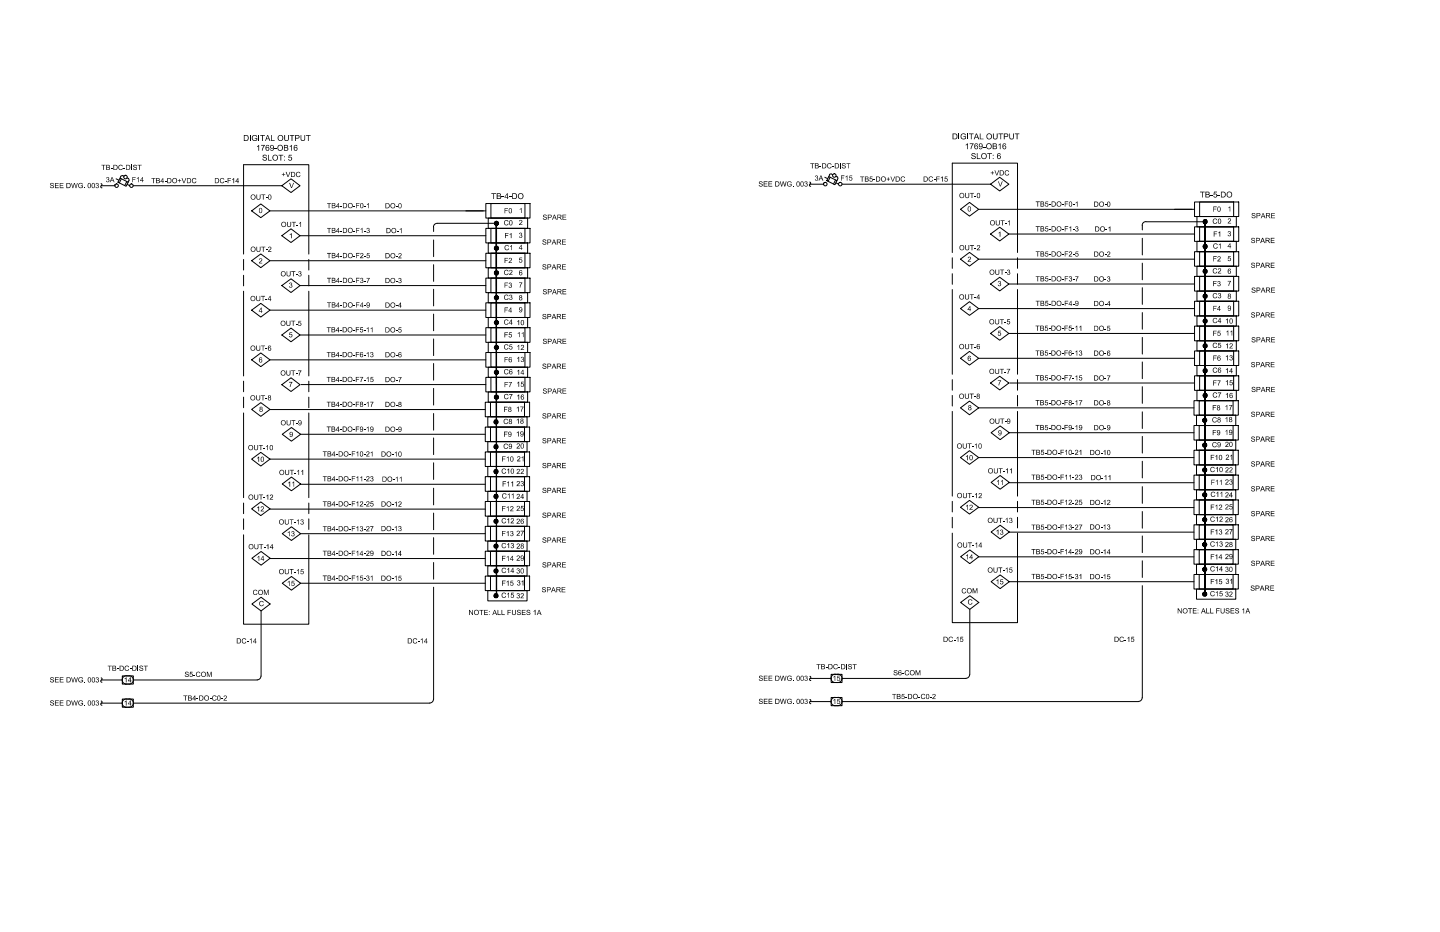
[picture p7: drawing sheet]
<svg xmlns="http://www.w3.org/2000/svg" width="432mm" height="279mm" viewBox="0 0 432 279" stroke-linecap="round" stroke-linejoin="round" font-family="sans-serif">
<!-- layer: FREE-TEXT -->
<g fill="#000">
<path d="M15 55.1l.4-.3 .7 .2v.3l-.4-.3-.5 .2 .9 .5-.1 .7-1-.2v-.3l.5 .3 .5-.2-.8-.4zM16.5 54.9h1.1v.1h-.9v.5h.8v.2h-.8v.5h.9v.2h-1.1zM17.9 54.9h1.1v.1h-.9v.5h.8v.2h-.8v.5h1v.2h-1.2zM21.4 54.9h.1l.4 1.3 .3-1.3h.3l.3 1.3 .3-1.3h.2l-.4 1.5h-.2l-.4-1.4-.4 1.4h-.2zM23.6 55.1l.4-.3 .6 .1 .2 .4-.8-.3-.4 .7 .3 .5h.5l.3-.1v-.3h-.5v-.2h.7v.6l-.4 .2-.7-.1-.4-.6zM25.2 56.2l.2 .2zM28.8 55l.4-.2 .4 .3-.2 .5 .2 .5-.2 .3-.7-.3 .1-.1 .4 .3 .3-.3-.1-.3h-.4l.4-.4v-.2l-.3-.1-.3 .3h-.1zM30.4 49.4h1.2v.2h-.5v1.3h-.2v-1.3h-.5zM31.9 53.2l.5-.1 .3 .3-.2 .4 .3 .5-.3 .3-.7-.2v-.2l.4 .3 .4-.2-.1-.4h-.3l.4-.4-.1-.2h-.4l-.1 .2h-.2zM33.2 50.3h.6v.2h-.6zM35.6 49.7l.5-.3 .5 .1 .2 .3-.6-.3-.3 .1-.2 .8 .4 .4 .7-.3-.1 .3-.4 .2-.6-.1-.2-.5zM37 50.3h.6v.2h-.6z"/>
<path d="M39.4 49.4h.2v1.5h-.2zM39.7 53.1h1v.2h-.9v.4h.8v.2h-.8v.7h-.1zM40 49.5l.6-.1 .4 .2-.1 .3-.2-.3-.6 .1 .1 .3 .8 .3-.1 .6-.5 .1-.5-.3 .2-.3 .4 .4 .4-.2-.1-.3-.8-.3zM41 53.4l.6-.3v1.5h-.2v-1.2l-.4 .3zM41.2 49.4h1.3v.2h-.5v1.3h-.2v-1.3h-.6zM45.4 53.4h1.2v.2h-.5v1.3h-.2v-1.3h-.5zM49.3 54.3h.6v.2h-.6zM53.3 54.1h.4v-.4h.2v.4h.4v.1h-.4v.5h-.2v-.5h-.4zM54.5 53.4h.2l.5 1.4 .4-1.4h.3l-.6 1.5h-.3zM57.7 53.6l.4-.2 .6 .1 .2 .3-.8-.3-.3 .4v.6l.3 .3 .8-.4-.3 .5-.9-.1-.2-.4zM66.1 53.6l.4-.2 .7 .2v.2l-.7-.3-.4 .4 .1 .6 .2 .3 .9-.4-.3 .5-.9-.1-.2-.4zM67.4 54.3h.6v.2h-.6z"/>
<path d="M68.3 53.4h1v.2h-.8v.4h.7v.2h-.7v.7h-.2zM69.6 53.8l.6-.4v1.5h-.2v-1.2l-.3 .2zM76.9 58.3h.2v1.2l.3 .2 .5-.2v-1.2h.2l-.2 1.4-.6 .2-.3-.2zM78.3 58.3h1.3v.2h-.5v1.3h-.3v-1.3h-.5zM79.6 59.2h.6v.2h-.6zM84.9 51.8h.2v.4h.4v.2h-.4v.4h-.2v-.4h-.4v-.2h.4zM85.7 51.5h.2l.5 1.4 .5-1.4h.2l-.6 1.6h-.3zM86.7 54.8h.3l.4 1.4 .5-1.4h.3l-.7 1.6h-.2zM88.8 51.8l.6-.3 .6 .2 .1 .3-.7-.3-.4 .4v.5l.3 .3 .8-.3-.2 .4-.6 .1-.3-.2-.3-.4zM147.3 57.9h1.4v.2h-.6v1.6h-.2v-1.6h-.6zM150.5 58.9h.6v.3h-.6zM152.7 58.9h.6v.3h-.6z"/>
<path d="M227.6 54.6l.3-.2 .7 .1 .1 .3-.4-.3-.4 .1-.1 .2 .9 .4-.1 .6-.7 .1-.3-.2-.1-.3 .5 .4 .5-.2v-.3l-.9-.3zM229 54.4h1.1v.2h-.9v.4h.9v.2h-.9v.5h.9v.2h-1.1zM230.4 54.4h1.1v.2h-.9v.4h.9v.2h-.9v.5h1v.2h-1.2zM233.9 54.4h.2l.3 1.3 .4-1.3h.2l.3 1.3 .3-1.3h.3l-.5 1.5h-.2l-.3-1.3-.4 1.3h-.2zM236.1 54.6l.4-.2 .7 .1 .2 .3-.2 .1-.3-.4-.5 .1-.2 .8 .2 .3 .5 .1 .3-.2v-.3h-.5v-.2h.7v.6l-.4 .2-.8-.1-.2-.4zM237.7 55.7h.2v.2h-.2zM241.3 54.6l.6-.2 .2 .3-.2 .4 .3 .2-.2 .6h-.6l-.2-.4 .5 .3 .2-.1v-.4l-.3-.1 .3-.3a.27 .27 0 0 0-.2-.4 .27 .27 0 0 0-.3 .3zM243 49h1.2v.1h-.5v1.4h-.2v-1.4h-.5zM244.4 52.8l.5-.2 .4 .2-.2 .5 .2 .6-.3 .3-.5-.1-.1-.4 .4 .3 .3-.1v-.4l-.4-.1 .4-.5-.4-.1-.3 .2zM245.7 49.8h.6v.2h-.6zM248.1 49.2l.5-.3 .7 .3 .1 .2h-.3l-.2-.3h-.4l-.3 .5 .3 .7 .9-.3-.3 .4-.5 .1-.5-.3zM249.5 49.8h.6v.2h-.6z"/>
<path d="M251.9 49h.2v1.5h-.2zM252.2 52.6h1v.2h-.8v.5h.7v.1h-.7v.8h-.2zM252.5 49.2l.4-.3 .6 .3 .1 .2-.5-.3-.4 .1v.3l.9 .3-.2 .6-.7 .1-.3-.3v-.2l.5 .3 .5-.1-.1-.4-.8-.2zM253.5 53l.6-.4v1.6h-.2v-1.3l-.4 .3zM253.8 49h1.2v.1h-.5v1.4h-.2v-1.4h-.5zM254.8 52.6h.7v.2h-.6l-.1 .4 .7 .1 .1 .6-.3 .3-.7-.3 .2-.2 .3 .3 .3-.3-.2-.4-.6 .1zM257.9 52.9h1.2v.2h-.5v1.4h-.2v-1.4h-.5zM260.9 52.9h.7v.2h-.6v.4l.4-.1 .3 .4v.4l-.3 .3h-.4l-.3-.3 .2-.2 .4 .3 .2-.2-.2-.5-.6 .1zM261.9 53.8h.5v.2h-.5zM266.2 53.2h.3v.4h.3v.2h-.3v.4h-.3v-.4h-.3v-.2h.3zM267 52.9h.2l.5 1.4 .5-1.4h.2l-.6 1.6h-.2zM270.3 53.1l.6-.2 .4 .2 .1 .2-.2 .1-.1-.3h-.5l-.3 .4 .1 .7 .5 .1 .3-.4h.2l-.2 .4-.7 .2-.3-.3-.1-.7z"/>
<path d="M278.6 53.1l.3-.2 .8 .2-.1 .3-.1-.3h-.5l-.3 .3 .2 .8 .4 .1 .3-.4h.2l-.3 .5-.6 .1-.3-.3zM280 53.8h.5v.2h-.5zM280.8 52.9h1v.2h-.8v.5h.7v.1h-.7v.8h-.2zM282.1 53.3l.6-.4v1.6h-.2v-1.3l-.3 .3zM283.4 52.9h.7v.2h-.6l-.1 .4 .5-.1 .3 .4v.4l-.3 .3h-.4l-.3-.3 .2-.2 .3 .3 .3-.2-.2-.5-.6 .1zM289.4 57.8h.2l.1 1.3 .3 .1 .4-.1v-1.3h.2l-.2 1.5-.9-.1zM290.8 57.8h1.3v.2h-.5v1.4h-.2v-1.4h-.6zM292.2 58.7h.5v.2h-.5zM297.1 51.7h.4v-.4h.2v.4h.4v.2h-.4v.4h-.2v-.4h-.4zM298.2 51.1h.2l.5 1.3 .5-1.3h.2l-.6 1.5h-.2zM299.3 54.4h.2l.4 1.3 .6-1.3h.2l-.6 1.5h-.2zM301.5 51.2l.6-.2 .4 .3 .1 .2h-.2l-.2-.3h-.4l-.3 .5 .2 .7h.4l.3-.4 .2 .1-.2 .4-.5 .1-.5-.3-.1-.6z"/>
<path d="M359.8 57.5h1.4v.2h-.5v1.5h-.3v-1.5h-.6zM363 58.5h.7v.2h-.7zM364 57.5h.9v.2h-.7l-.1 .4h.5l.4 .4-.1 .5-.4 .2h-.4l-.3-.4 .3-.1 .2 .4 .5-.3v-.4l-.3-.2-.6 .2zM365.2 58.5h.7v.2h-.7zM76.9 74h.2v1.1l.3 .2 .4-.1 .1-1.2h.2v1l-.2 .5h-.7l-.2-.2zM77.9 77.5l.7 .1v.5l-.7 .7h.7v.2h-1l.9-1.1-.3-.3-.5 .3zM78.3 74h1.3v.1h-.5v1.4h-.3v-1.4h-.5zM79.6 74.8h.6v.2h-.6zM80.4 74.1l.4-.2 .5 .2v.5l-.7 .7h.8v.2h-1l.8-1-.2-.4-.4 .3h-.2zM86.1 66.5h.2v1.2l.2 .2 .5-.1 .1-1.3h.2v1.2l-.2 .3-.9-.1zM86.9 70.3l.6-.4v1.5h-.2v-1.2l-.3 .3zM87.5 66.5h1.2v.2h-.5v1.3h-.2v-1.3h-.5z"/>
<path d="M88.8 67.4h.6v.2h-.6zM89.7 66.9l.6-.4v1.5h-.2v-1.1l-.3 .2zM98.1 60.9h1.2v.2h-.5v1.3h-.2v-1.3h-.5zM98.1 68.3h1.2v.2h-.5v1.4h-.2v-1.4h-.5zM98.1 75.8h1.2v.2h-.5v1.4h-.2v-1.4h-.5zM102 61.8h.6v.1h-.6zM102 69.2h.6v.2h-.6zM102 76.7h.6v.2h-.6zM105.9 61.8h.6v.1h-.6zM105.9 69.2h.6v.2h-.6zM105.9 76.7h.6v.2h-.6zM106.8 60.9h1v.2h-.9v.4h.8v.2h-.8v.7h-.1z"/>
<path d="M106.8 68.3h1v.2h-.9v.5h.8v.1h-.8v.8h-.1zM106.8 75.8h1v.2h-.9v.5h.8v.2h-.8v.7h-.1zM108.1 68.7l.6-.4v1.6h-.2v-1.3l-.4 .3zM108 76l.4-.2 .5 .2v.6l-.7 .6h.8v.2h-1l.8-1-.2-.4-.4 .3h-.2zM109.1 61.8h.6v.1h-.6zM109.1 69.2h.6v.2h-.6zM109.1 76.7h.6v.2h-.6zM110 68.5l.4-.2 .4 .3-.2 .4 .3 .2v.4l-.2 .2-.7-.1-.1-.3 .4 .3 .4-.1-.1-.4-.3-.1 .3-.3v-.2l-.3-.1-.2 .3zM110.1 75.9h.7v.1h-.6l-.1 .5 .5-.1 .3 .2v.5l-.4 .3-.5-.1-.1-.3 .5 .3 .3-.3-.2-.4h-.6zM110 61.2l.6-.3v1.5h-.2v-1.2l-.3 .2zM118.7 76.8h.6v.2h-.6zM118.7 61.8h.6v.2h-.6z"/>
<path d="M119 69.2h.6v.2h-.6zM119.5 76l.6-.1 .3 .2-.1 .5-.6 .6h.7v.2h-1l.8-1-.1-.4-.7 .3zM119.9 68.7l.5-.4v1.6h-.2v-1.2l-.3 .2zM151.3 62.4h1v.2h-.8v.4h.7v.2h-.7v.7h-.2zM151.3 77.3h1v.2h-.8v.4h.7v.2h-.7v.7h-.2zM151.4 69.9h1.1v.1h-.8v.5h.7v.2h-.7v.7h-.3zM151.4 66.2l.5-.2 .5 .3-.1 .2-.3-.3h-.3l-.3 .4 .2 .8 .9-.3-.3 .4h-.7l-.3-.3-.1-.6zM151.6 73.5l.5-.1 .4 .3 .1 .2h-.2l-.2-.3h-.4l-.3 .5 .1 .6 .3 .2 .7-.4-.2 .4-.7 .1-.3-.4-.1-.5zM152.8 70.2l.6-.3v1.5h-.2v-1.2l-.4 .2zM153 73.8l.5-.3v1.5h-.2v-1.2l-.3 .2zM152.6 77.4l.4-.1 .5 .3-.1 .5-.6 .6h.7v.1h-1l.8-1-.2-.4-.6 .3zM155.8 69.9l.4-.2 .4 .4-.2 .4 .2 .4-.3 .4h-.4l-.3-.3 .2-.1 .4 .3 .2-.3-.1-.3h-.3l.4-.6-.4-.1-.2 .3h-.2z"/>
<path d="M155.8 77.2h.8v.2h-.6l-.1 .4 .7 .1v.4l-.2 .4-.5 .1-.3-.3 .2-.2 .5 .3 .1-.2-.2-.5-.6 .1zM155.9 62.7l.5-.4v1.6h-.2v-1.2l-.4 .2zM155.8 66l.8 .1v.5l-.7 .7h.7v.2h-1l.8-1.1-.1-.3-.6 .3zM162.8 71.9l.6-.1 .4 .3-.2 .1-.5-.3-.2 .3 .9 .5-.2 .6h-.6l-.3-.2-.1-.3 .5 .4 .6-.2-1-.6zM163 64.4l.5-.1 .4 .2v.3l-.5-.3-.4 .2 .1 .2 .9 .3-.2 .6-.5 .1-.4-.2-.1-.3 .4 .3 .6-.2-.1-.2-.8-.3zM168.5 71.8h1.1v.2h-.8v.4h.8v.2h-.8v.6h.9v.1h-1.2zM168.7 64.4h1.1v.1h-.9v.5h.8v.2h-.8v.5h.9v.2h-1.1zM289.4 73.5h.2v1l.3 .4 .5-.2v-1.2h.2v1.1l-.2 .3h-.9zM290.3 77.1h.8v.6l-.7 .6h.8v.2h-1l.8-1-.2-.4-.4 .3zM290.8 73.5h1.3v.2h-.5v1.3h-.2v-1.3h-.6zM292.2 74.4h.5v.2h-.5zM293 73.6l.3-.1 .5 .1v.5l-.7 .7h.8v.2h-1l.8-1.1-.1-.3-.7 .3z"/>
<path d="M298.6 66.1h.2v1l.3 .3 .4-.1 .1-1.2h.2v1l-.2 .4-.7 .1-.2-.2zM299.4 69.8l.6-.4v1.6h-.2v-1.2l-.3 .2zM300 66.1h1.3v.1h-.5v1.4h-.3v-1.4h-.5zM301.3 66.9h.6v.2h-.6zM302.2 66.4l.6-.4v1.6h-.2v-1.2l-.3 .2zM310.6 60.4h1.2v.2h-.5v1.3h-.2v-1.3h-.5zM310.6 67.8h1.2v.2h-.5v1.4h-.2v-1.4h-.5zM310.6 75.4h1.2v.1h-.5v1.4h-.2v-1.4h-.5zM313.5 60.4h.8v.2h-.6l-.1 .4 .5-.1 .3 .4-.4 .6h-.3l-.3-.2 .2-.2 .3 .3 .3-.2-.2-.5-.6 .1zM313.5 67.9h.8v.1h-.6l-.1 .5 .5-.1 .3 .3-.4 .7h-.3l-.3-.3 .2-.1 .3 .3 .3-.3-.2-.4h-.6zM313.5 75.4h.8v.2h-.6l-.1 .4 .4-.1 .3 .2 .1 .5-.4 .3h-.4l-.2-.3 .6 .2 .2-.2-.2-.5-.6 .1zM314.6 61.3h.5v.2h-.5z"/>
<path d="M314.6 68.7h.5v.2h-.5zM314.6 76.3h.5v.2h-.5zM318.4 61.3h.6v.2h-.6zM318.4 68.7h.6v.2h-.6zM318.4 76.3h.6v.2h-.6zM319.3 60.4h1v.2h-.8v.5h.7v.1h-.7v.7h-.2zM319.3 67.8h1v.2h-.8v.5h.7v.2h-.7v.7h-.2zM319.3 75.4h1v.1h-.8v.5h.7v.2h-.7v.7h-.2zM320.6 68.2l.6-.4v1.6h-.2v-1.2l-.4 .2zM320.7 75.5l.5-.1 .3 .2-.1 .5-.7 .6h.8v.2h-1l.8-1-.1-.4-.7 .3zM321.7 61.3h.6v.2h-.6zM321.7 68.7h.6v.2h-.6z"/>
<path d="M321.7 76.3h.6v.2h-.6zM322.6 68l.4-.2 .3 .3-.2 .5 .3 .5-.2 .3h-.5l-.3-.3 .2-.2 .3 .4 .3-.3-.1-.3-.3-.1 .3-.3v-.2l-.3-.1-.4 .3zM322.6 75.4h.8v.2h-.7l-.1 .4 .5-.1 .3 .4-.2 .5-.4 .1a.25 .25 0 0 1-.3-.1 .25 .25 0 0 1 .1-.3l.2 .3 .4-.3-.1-.4-.7 .1zM322.6 60.8l.5-.4v1.5h-.2v-1.2l-.3 .3zM331.2 61.3h.6v.2h-.6zM331.2 76.3h.6v.2h-.6zM331.5 68.8h.6v.2h-.6zM332.4 68.3l.6-.4v1.5h-.2v-1.2l-.4 .3zM332.1 75.5l.5-.1 .3 .2-.1 .6-.6 .6h.8v.1h-1.1l.9-1-.2-.3-.7 .2zM363.8 61.9h1v.2h-.8v.5h.7v.2h-.7v.7h-.2zM363.8 76.8h1v.2h-.8v.5h.7v.2h-.7v.7h-.2zM364 69.4h1v.2h-.8v.4h.7v.2h-.7v.7h-.2z"/>
<path d="M363.8 65.7l.5-.2 .6 .2 .1 .3-.7-.3-.4 .4v.5l.3 .3 .8-.3-.2 .4-.5 .1-.5-.3-.1-.7zM363.9 73.3l.5-.3 .7 .2v.2l-.2 .1-.2-.3h-.4l-.3 .4 .3 .8 .8-.3-.2 .3-.5 .2-.5-.3zM365.3 69.8l.6-.4v1.5h-.2v-1.2l-.3 .2zM365.5 73.4l.5-.4v1.5h-.1v-1.2l-.4 .2zM365.1 77l.3-.2 .5 .2v.5l-.6 .7h.7v.2h-1l.8-1-.2-.4-.5 .3zM368.2 69.4l.5-.1 .3 .2-.1 .5 .2 .5-.2 .3-.7-.2-.1-.2 .4 .3 .4-.3-.1-.3h-.3l.4-.5-.4-.2-.4 .3zM368.3 76.8h.8v.1h-.7v.5l.5-.1 .3 .4-.5 .6-.6-.3 .2-.2 .4 .3 .2-.2-.1-.5-.7 .1zM368.4 62.2l.5-.3v1.5h-.2v-1.2l-.3 .2zM368.2 65.6l.7-.1 .2 .2v.4l-.7 .7h.8v.2h-1.1l.8-1-.2-.4-.6 .3zM375.3 71.4l.7-.1 .3 .2v.3l-.4-.3-.5 .1 .1 .3 .8 .3-.1 .6-.6 .1-.4-.2-.1-.3 .5 .3 .6-.3-.9-.5zM375.3 78.9l.7-.1 .3 .4-.7-.3a.26 .26 0 0 0-.2 .4 .26 .26 0 0 0 .4 .1l.5 .2 .1 .4-.4 .3h-.6l-.3-.5 .5 .4 .6-.3-.9-.5zM375.4 64.1l.3-.2 .7 .2v.2l-.4-.3-.4 .1v.3l.8 .3v.6l-.8 .1-.2-.2-.1-.3 .5 .3 .5-.2-.1-.2-.8-.3z"/>
<path d="M381.1 71.3h1.1v.2h-.9v.5h.8v.2h-.8v.5h.9v.2h-1.1zM381.2 63.9h1.1v.2h-.9v.4h.8v.2h-.8v.5h.9v.2h-1.1zM76.8 88.7h.3v1.2l.2 .2 .5-.2 .1-1.2h.1l-.1 1.5-.7 .1-.3-.2zM78.3 88.7h1.2v.2h-.5v1.4h-.2v-1.4h-.5zM79.6 89.6h.6v.2h-.6zM86.8 84.9l.2-.2 .6 .2-.2 .5 .3 .5-.2 .3-.4 .1-.4-.3v-.2l.4 .3 .4-.2-.2-.4h-.2l.3-.3-.1-.3h-.3l-.1 .2zM85.9 96.2h.2v1.1l.3 .3 .4-.2 .1-1.2h.2v1.1l-.2 .3-.6 .1-.3-.2zM86 81.3h.1v1l.3 .4 .5-.1v-1.3h.2v1.1l-.2 .4-.9-.1zM87.3 96.2h1.2v.1h-.5v1.4h-.2v-1.4h-.5zM87.3 81.3h1.3v.2h-.5v1.4h-.2v-1.4h-.6zM88.6 97h.6v.3h-.6zM88.7 82.2h.6v.2h-.6z"/>
<path d="M89.5 96.2h.8v.2h-.6l-.1 .3h.4l.4 .3v.4l-.4 .3-.6-.3 .1-.1 .5 .3 .2-.3-.1-.4-.7 .1zM89.5 81.4l.5-.1 .4 .3-.3 .4 .3 .2v.4l-.7 .3-.3-.5 .5 .3 .2-.1 .1-.3-.4-.2 .3-.3a.25 .25 0 0 0-.1-.3 .25 .25 0 0 0-.4 .2h-.2zM98 98.1h1.2v.2h-.5v1.3h-.2v-1.3h-.5zM98.1 83.3h1.2v.2h-.5v1.3h-.2v-1.3h-.5zM98.1 90.6h1.2v.2h-.5v1.4h-.2v-1.4h-.5zM102 99h.5v.2h-.5zM102 84.2h.6v.2h-.6zM102 91.5h.6v.2h-.6zM105.8 99h.6v.2h-.6zM105.9 84.2h.6v.2h-.6zM105.9 91.5h.6v.2h-.6zM106.7 98.1h1v.2h-.8v.4h.7v.2h-.7v.7h-.2z"/>
<path d="M106.8 83.3h1v.2h-.9v.5h.8v.1h-.8v.7h-.1zM106.8 90.6h1v.2h-.9v.5h.8v.2h-.8v.7h-.1zM108.1 98.1h.8v.2h-.7l-.1 .4 .5-.1 .3 .3v.5l-.4 .3-.6-.3 .2-.2 .4 .3 .2-.3-.2-.4-.6 .1zM108 83.5l.3-.2 .6 .2v.3l-.2 .2 .2 .1 .1 .5-.2 .2-.5 .1-.3-.3 .2-.2 .1 .3 .5-.2-.1-.3-.4-.1 .4-.5-.4-.1-.3 .2zM109.1 99h.6v.2h-.6zM109.1 84.2h.6v.2h-.6zM109.1 91.5h.6v.2h-.6zM109.9 83.3h1l-.6 1.5h-.2l.1-.4 .4-.9h-.7zM110 98.5l.5-.4v1.5h-.2v-1.2l-.3 .3zM111.1 98.5l.6-.4v1.5h-.2v-1.2l-.3 .3zM118.7 84.2h.6v.2h-.6zM118.7 99h.6v.2h-.6z"/>
<path d="M118.7 91.6h.6v.2h-.6zM119.6 98.1h.8v.3h-.7l-.1 .3h.5l.3 .2v.5l-.2 .3h-.5l-.3-.3 .2-.2 .4 .3 .2-.3-.2-.4-.6 .1zM119.5 83.5l.5-.2 .3 .2-.1 .5 .2 .2v.4l-.3 .3h-.5l-.2-.4 .4 .2 .4-.1v-.3l-.4-.2 .4-.5-.4-.1-.4 .2zM151.3 84.7h1v.2h-.8v.5h.7v.2h-.7v.6h-.2zM151.3 92.2h1v.2h-.8v.5h.7v.1h-.7v.7h-.2zM151.4 81l.6-.1 .4 .2 .1 .2-.2 .1-.2-.3h-.4l-.3 .4 .3 .8 .8-.3-.2 .4-.6 .1-.4-.3-.2-.7zM151.3 88.6l.4-.3 .7 .2 .1 .3-.8-.3-.3 .4v.6l.3 .2 .8-.3-.3 .4-.6 .1-.3-.3zM151.4 95.9l.7-.1 .3 .2-.1 .3-.3-.4h-.3l-.3 .5 .2 .7 .4 .1 .3-.4h.2l-.3 .5h-.6l-.3-.2-.2-.7zM152.6 84.9l.2-.2 .6 .2v.4l-.2 .1 .3 .2v.4l-.2 .2-.5 .1-.3-.3 .2-.2 .2 .3 .4-.1v-.3l-.4-.2 .4-.5-.4-.1-.2 .2zM152.8 88.4h.5l.3 .2-.2 .4 .3 .5-.3 .4-.7-.2v-.2l.4 .3 .4-.3-.2-.3h-.3l.4-.6-.3-.1-.4 .2zM152.8 81.1l.6-.2 .2 .2v.5l-.7 .7h.8v.1h-1l.8-1-.2-.4-.4 .4zM155.6 84.7h1l-.5 1.5h-.3l.1-.4 .5-.9h-.8z"/>
<path d="M155.1 96.3l.6-.4v1.6h-.2v-1.2l-.3 .2zM162.7 79.4l.3-.2 .7 .2 .1 .3-.4-.3-.5 .2 .9 .5-.2 .6-.6 .1-.3-.2-.1-.3 .5 .3 .6-.2-1-.5zM162.7 94.3l.8-.2 .3 .2-.2 .3-.2-.3-.5 .2 .9 .6-.1 .5-.6 .1-.4-.3-.1-.2 .2-.1 .4 .4 .5-.2-.2-.2-.8-.3zM163 86.8l.6-.1 .3 .2v.2l-.4-.3-.5 .2 .1 .3 .9 .3-.2 .6-.9-.1-.1-.4 .5 .4 .5-.2-.1-.3-.8-.3zM168.5 79.3h1.1v.1h-.8v.5h.8v.2h-.8v.5h.9v.2h-1.2zM168.5 94.1h1.1v.2h-.8v.5h.8v.2h-.8v.5h.9v.1h-1.2zM168.7 86.7h1.1v.2h-.9v.4h.8v.2h-.8v.5h.9v.2h-1.1zM289.4 88.2h.2v1.2l.3 .2 .4-.1 .1-1.3h.2l-.2 1.5-.6 .1-.4-.2zM290.8 88.2h1.2v.2h-.5v1.4h-.2v-1.4h-.5zM292.1 89.1h.6v.2h-.6zM299.3 84.4l.4-.2 .4 .3-.2 .4 .3 .5-.2 .3-.7-.1-.1-.2 .4 .3 .4-.2-.1-.4h-.3l.3-.6-.3-.1-.2 .3zM298.4 95.7h.2v1l.2 .3h.5l.1-1.3h.2v1.1l-.2 .4-.9-.1z"/>
<path d="M298.5 80.8h.2v1.2l.3 .2 .4-.2v-1.2h.2v1.2l-.2 .3-.6 .1-.3-.3zM299.8 95.7h1.2v.2h-.5v1.3h-.2v-1.3h-.5zM299.9 80.8h1.2v.2h-.5v1.4h-.2v-1.4h-.5zM301.2 96.6h.5v.1h-.5zM301.2 81.7h.6v.2h-.6zM302.1 95.7h.7v.2h-.6l-.1 .4 .4-.1 .4 .3v.5l-.4 .3-.6-.4 .2-.1 .4 .3 .2-.2-.2-.5-.6 .1zM302.1 80.9l.5-.1 .3 .3-.2 .4 .3 .6-.4 .3-.6-.3 .1-.2 .2 .3 .4-.1v-.4l-.4-.1 .4-.2v-.3l-.7 .1zM310.5 97.6h1.2v.2h-.5v1.4h-.2v-1.4h-.5zM310.6 82.8h1.2v.2h-.5v1.3h-.2v-1.3h-.5zM310.6 90.2h1.2v.2h-.5v1.3h-.2v-1.3h-.5zM313.5 97.6h.7v.2h-.6l-.1 .4 .7 .1 .1 .5-.3 .4-.7-.3v-.2l.4 .3 .4-.2-.2-.5-.6 .1zM313.5 82.9h.8v.1h-.6l-.1 .4 .4-.1 .3 .3 .1 .4-.4 .4-.6-.4 .2-.1 .4 .3 .2-.2-.2-.5-.6 .1z"/>
<path d="M313.5 90.2h.8v.2h-.6l-.1 .4 .4-.1 .3 .2v.6l-.3 .3-.6-.4 .2-.1 .4 .3 .2-.2-.2-.5-.6 .1zM314.5 98.5h.5v.2h-.5zM314.6 83.7h.5v.2h-.5zM314.6 91.1h.5v.1h-.5zM318.4 98.5h.6v.2h-.6zM318.4 83.7h.6v.2h-.6zM318.4 91.1h.6v.1h-.6zM319.2 97.6h1v.2h-.8v.5h.7v.1h-.7v.8h-.2zM319.3 82.8h1v.2h-.8v.5h.7v.2h-.7v.6h-.2zM319.3 90.2h1v.2h-.8v.4h.7v.2h-.7v.7h-.2zM320.6 97.6h.8v.2h-.6l-.1 .4 .4-.1 .3 .3v.5l-.3 .3-.6-.2-.1-.3 .4 .3 .4-.2-.1-.5-.7 .1zM320.6 83l.3-.2 .5 .2-.2 .5 .3 .5-.2 .3-.4 .1-.3-.2-.1-.2 .4 .2 .4-.2-.1-.4h-.3l.3-.5-.3-.1-.2 .2z"/>
<path d="M321.6 98.5h.6v.2h-.6zM321.7 83.7h.6v.2h-.6zM321.7 91.1h.6v.1h-.6zM322.4 82.9h1l-.6 1.4h-.2l.1-.4 .5-.9h-.8zM322.5 98l.5-.4v1.6h-.2v-1.2l-.3 .2zM323.7 98l.5-.4v1.6h-.2v-1.2l-.3 .2zM331.2 83.7h.6v.2h-.6zM331.2 98.6h.6v.1h-.6zM331.2 91.1h.6v.2h-.6zM332 83l.6-.1 .3 .3-.2 .4 .3 .4-.4 .4-.5-.1-.2-.3 .4 .3 .4-.2v-.4h-.4l.4-.5-.4-.2-.4 .2zM332.1 97.7h.8v.1h-.7v.5h.6l.2 .4-.4 .5-.7-.3 .2-.1 .4 .3 .3-.3-.3-.4-.6 .1zM363.8 84.3h1v.1h-.8v.5h.7v.2h-.7v.7h-.2z"/>
<path d="M363.8 91.7h1v.2h-.8v.5h.7v.2h-.7v.6h-.2zM363.8 80.6l.7-.2 .4 .3-.1 .2-.5-.3-.4 .4 .2 .8h.4l.3-.4 .2 .1-.2 .3-.7 .2-.3-.3-.1-.7zM363.8 88.1l.4-.2 .7 .2-.1 .3-.2-.3-.4-.1-.3 .4v.6l.3 .3 .8-.4-.2 .4-.7 .1-.3-.2zM363.8 95.6l.4-.3 .7 .3-.1 .2-.2-.3h-.4l-.3 .4v.5l.3 .3 .8-.3-.2 .4-.6 .1-.4-.3zM365.1 84.4l.6-.1 .2 .2-.2 .5 .3 .1v.4l-.4 .3h-.3l-.3-.4h.2l.2 .3 .4-.1v-.4l-.4-.1 .4-.5-.3-.2-.4 .2zM365.3 88l.4-.1 .4 .3-.2 .4 .3 .4-.3 .4h-.4l-.3-.3 .2-.1 .3 .3 .3-.2-.2-.4h-.2l.3-.5-.3-.2-.4 .3zM365.4 80.5l.3-.1 .5 .3v.3l-.8 .8h.8v.2h-1l.8-1-.2-.4-.6 .3zM368.1 84.2h1l-.5 1.5h-.2v-.6l.5-.7h-.8zM367.6 95.9l.6-.5v1.6h-.2v-1.2l-.4 .2zM375.3 93.8l.5-.2 .5 .3v.2h-.2l-.2-.3-.5 .2 .9 .5-.1 .6-.6 .1-.3-.1-.2-.4 .6 .4 .5-.3-.9-.5zM375.4 86.4l.2-.2 .8 .1v.3l-.1 .1-.2-.3-.5 .1v.3l.9 .3-.2 .6-.6 .1-.4-.3 .2-.3 .3 .4 .5-.2-.9-.6zM381.1 78.8h1.1v.2h-.9v.4h.8v.2h-.8v.5h.9v.2h-1.1z"/>
<path d="M381.1 93.7h1.1v.1h-.9v.5h.8v.2h-.8v.5h.9v.2h-1.1zM381.2 86.2h1.1v.2h-.9v.5h.8v.2h-.8v.5h.9v.1h-1.1zM76.8 118.5h.2v1.1l.2 .3 .5-.1 .1-1.3h.2v1l-.2 .5-.9-.1zM76.8 103.6h.3v1.2l.3 .2 .4-.2 .1-1.2h.1v1.2l-.2 .3-.5 .1-.4-.3zM78.3 103.6h1.2v.2h-.5v1.3h-.2v-1.3h-.5zM79.6 119.4h.6v.2h-.6zM79.6 104.5h.6v.2h-.6zM86.8 99.6h.8v.2h-.6l-.1 .4 .4-.1 .3 .2 .1 .5-.3 .3-.7-.2v-.2l.3 .3 .5-.2-.2-.5-.6 .1zM86.7 114.5h1l-.6 1.5h-.2l.1-.5 .4-.8h-.7zM85.9 111.1h.2v1l.2 .3 .5-.1 .1-1.2h.2l-.2 1.4-.5 .1-.4-.2zM87.3 111.1h1.2v.1h-.5v1.4h-.2v-1.4h-.5zM88.7 111.9h.5v.2h-.5z"/>
<path d="M89.4 111.1h1l-.6 1.5h-.2l.1-.5 .4-.8h-.7zM98 105.6h1.2v.1h-.5v1.4h-.2v-1.4h-.5zM98 113h1.2v.2h-.5v1.3h-.2v-1.3h-.5zM102 106.4h.5v.2h-.5zM102 113.8h.5v.3h-.5zM105.8 106.4h.6v.2h-.6zM105.8 113.8h.6v.3h-.6zM106.7 105.6h1v.1h-.8v.5h.7v.2h-.7v.7h-.2zM106.7 113h1v.2h-.8v.4h.7v.2h-.7v.7h-.2zM107.9 113h1l-.6 1.5h-.2l.1-.4 .5-.9h-.8zM109.1 106.4h.6v.2h-.6zM109.1 113.8h.6v.3h-.6z"/>
<path d="M110 105.9l.5-.3v1.5h-.2v-1.2l-.3 .2zM110 113.3l.5-.3v1.5h-.2v-1.2l-.3 .3zM111.1 105.8l.2-.2 .6 .1v1.3l-.5 .1-.3-.2-.1-.2 .6 .2 .2-.4-.4-.1 .3-.6-.3-.1-.2 .3zM111.2 113h.7v.2h-.5l-.1 .4 .4-.1 .3 .3v.4l-.3 .3h-.4l-.3-.3 .2-.1 .4 .3 .2-.3-.2-.4-.5 .1zM118.7 113.9h.6v.2h-.6zM118.7 106.4h.6v.3h-.6zM119.4 113h1l-.5 1.6h-.3l.1-.4 .5-1h-.8zM151.3 99.6h1v.2h-.8v.5h.7v.2h-.7v.6h-.2zM151.3 107.1h1v.1h-.8v.5h.7v.2h-.7v.7h-.2zM151.3 114.5h1v.2h-.8v.5h.7v.1h-.7v.7h-.2zM151.2 103.5l.5-.3 .7 .3-.2 .2-.2-.3h-.3l-.3 .4v.6l.3 .2 .8-.3-.3 .4-.6 .1-.3-.3zM151.3 110.9l.3-.2h.5l.3 .2-.2 .2-.1-.2-.4-.1-.3 .4 .2 .8 .4 .1 .3-.4h.2l-.2 .4-.6 .1-.4-.2-.2-.4z"/>
<path d="M151.2 118.4l.6-.3 .5 .1 .2 .3-.6-.2h-.3l-.2 .8 .4 .4 .7-.3-.1 .3-.4 .2-.6-.1-.3-.5zM152.7 99.6h.8v.2h-.7v.4l.4-.1 .3 .3-.1 .6-.3 .2-.3-.1-.3-.3 .6 .2 .2-.3-.2-.4-.6 .1zM152.5 114.5h1l-.6 1.5-.1-.2 .5-1.1h-.8zM152.8 103.3h.8v.1h-.6l-.1 .5 .5-.1 .3 .3-.1 .4-.3 .3h-.3l-.3-.3 .2-.1 .3 .3 .3-.2-.2-.6-.6 .1zM152.7 118.1h1l-.6 1.5h-.2l.1-.4 .4-.9h-.7zM155.2 103.7l.5-.3v1.5h-.2v-1.2l-.4 .2zM155.1 107.4l.6-.5v1.6h-.2v-1.2l-.4 .2zM155.1 111.2l.6-.4v1.6h-.2v-1.2l-.4 .2zM155.1 114.8l.6-.4v1.6h-.2v-1.3l-.4 .3zM155.1 118.6l.6-.3v1.5h-.2v-1.2l-.4 .2zM155.3 99.9l.5-.4v1.6h-.2v-1.2l-.3 .2zM156.2 107.2l.4-.3 .4 .3-.1 .5 .3 .5-.3 .3h-.5l-.2-.2-.1-.2 .5 .3 .3-.2-.1-.4h-.3l.4-.4-.1-.2h-.3l-.1 .2z"/>
<path d="M156.3 114.4h.8v.2h-.6l-.1 .4 .5-.1 .3 .3-.1 .5-.3 .3-.6-.2-.1-.3 .5 .3 .3-.2v-.4h-.7zM156.4 99.9l.6-.4v1.6h-.2v-1.2l-.3 .2zM156.2 103.6l.7-.2 .2 .2v.4l-.7 .7h.8v.2h-1.1l.8-1-.1-.3h-.3l-.1 .3zM162.7 109.2l.4-.2 .6 .1 .1 .3-.3-.2-.6 .2 .9 .5-.1 .6-.5 .1-.5-.3-.1-.3 .5 .4 .6-.2-.1-.2-.9-.4zM162.9 101.8l.5-.3 .4 .2 .1 .3-.8-.2a.27 .27 0 0 0 0 .3 .27 .27 0 0 0 .4 .1l.5 .3v.3l-.4 .3h-.5l-.3-.5 .5 .4 .4-.1 .1-.3-.8-.3zM163 116.6l.5-.2 .4 .2v.3l-.4-.3-.5 .1 .1 .3 .9 .4-.2 .5-.5 .1-.4-.2-.1-.3 .4 .3 .6-.1-.1-.3-.8-.3zM168.5 109h1.1v.2h-.8v.5h.8v.2h-.8v.5h.9v.1h-1.2zM168.7 101.6h1.1v.1h-.9v.5h.8v.2h-.8v.5h.9v.2h-1.1zM168.7 116.5h1.1v.1h-.9v.5h.8v.2h-.8v.5h.9v.2h-1.1zM289.3 118h.2v1.1l.3 .3 .5-.1v-1.3h.2v1.1l-.2 .4-.9-.1zM289.4 103.1h.2v1.2l.2 .2 .5-.1 .1-1.3h.2v1.1l-.3 .4-.9-.1zM290.8 118h1.2v.2h-.5v1.4h-.2v-1.4h-.5z"/>
<path d="M290.8 103.1h1.2v.2h-.5v1.4h-.2v-1.4h-.5zM292.1 104h.6v.2h-.6zM292.1 118.9h.6v.2h-.6zM299.4 99.2h.8v.1h-.7l-.1 .4 .5-.1 .3 .4v.4l-.4 .3-.4-.1-.2-.3 .6 .2 .2-.3-.2-.4-.6 .1zM299.2 114h1l-.6 1.5h-.2l.1-.4 .4-.9h-.7zM298.4 110.6h.2v.9l.2 .4 .6-.1v-1.2h.2l-.2 1.4-.6 .1-.3-.2zM299.8 110.6h1.2v.2h-.5v1.3h-.2v-1.3h-.5zM301.2 111.5h.5v.1h-.5zM301.9 110.6h1l-.6 1.5h-.2v-.3l.6-1h-.8zM310.5 105.1h1.2v.2h-.5v1.3h-.2v-1.3h-.5zM310.5 112.5h1.2v.2h-.5v1.4h-.2v-1.4h-.5zM313.5 105.1h.7v.2h-.6l-.1 .4 .5-.1 .3 .3v.5l-.3 .2-.7-.2v-.2l.4 .3 .4-.2-.2-.5-.6 .1z"/>
<path d="M313.5 112.5h.7v.2h-.6l-.1 .4 .5-.1 .3 .3v.5l-.3 .3-.5-.1-.2-.3 .2-.1 .2 .3 .4-.2-.1-.4h-.7zM314.5 105.9h.5v.2h-.5zM314.5 113.4h.5v.2h-.5zM318.4 105.9h.6v.2h-.6zM318.4 113.4h.6v.2h-.6zM319.2 105.1h1v.2h-.8v.4h.7v.2h-.7v.7h-.2zM319.2 112.5h1v.2h-.8v.5h.7v.1h-.7v.8h-.2zM320.4 112.5h1l-.5 1.6h-.3l.1-.5 .5-.9h-.8zM321.6 105.9h.6v.2h-.6zM321.6 113.4h.6v.2h-.6zM322.5 105.4l.5-.4v1.6h-.2v-1.2l-.3 .2zM322.5 112.9l.5-.4v1.6h-.2v-1.3l-.3 .3z"/>
<path d="M323.7 105.2l.4-.2 .4 .4-.3 .4 .3 .4-.3 .4h-.4l-.3-.3 .2-.1 .4 .3 .2-.3-.1-.3h-.3l.3-.6-.3-.1-.2 .3h-.2zM323.7 112.5h.8v.2h-.6l-.1 .4 .4-.1 .3 .4-.3 .7h-.4l-.3-.3 .2-.2 .3 .3 .3-.2-.1-.5-.6 .1zM331.2 113.4h.6v.2h-.6zM331.2 106h.6v.2h-.6zM331.9 112.6h1.1l-.6 1.5h-.2v-.5l.5-.9h-.8zM363.8 99.2h1v.1h-.8v.5h.7v.2h-.7v.7h-.2zM363.8 114.1h1v.1h-.8v.5h.7v.2h-.7v.7h-.2zM363.8 106.6h1v.2h-.8v.4h.7v.2h-.7v.7h-.2zM363.7 103.1l.4-.3h.7l.2 .4-.5-.3-.5 .2-.1 .7 .3 .4 .8-.4-.2 .4h-.8l-.3-.4zM363.8 110.4l.5-.2 .6 .2 .1 .2-.7-.3-.4 .5v.5l.3 .3 .8-.3-.2 .3-.6 .2-.4-.2-.1-.4zM363.8 117.8l.5-.2 .6 .2 .1 .3-.7-.3-.4 .4v.6l.3 .2 .8-.3-.3 .4-.9-.1-.1-.4zM365.2 99.2h.8v.1h-.6l-.1 .5 .4-.1 .3 .2-.2 .7-.5 .1-.2-.2-.1-.2h.2l.2 .2h.3l.2-.3-.3-.4-.5 .2z"/>
<path d="M365.1 114.1h.9l-.6 1.5h-.1v-.5l.5-.9h-.7zM365.4 102.8h.7v.2h-.6l-.1 .3h.4l.4 .2v.5l-.4 .3-.6-.3 .2-.1 .1 .2 .3 .1 .2-.3-.1-.4-.7 .1zM365.2 117.7h1l-.6 1.5h-.2l.1-.5 .4-.8h-.7zM367.6 103.3l.6-.4v1.6h-.2v-1.2l-.4 .2zM367.6 106.9l.6-.4v1.5h-.2v-1.2l-.4 .3zM367.6 110.8l.6-.5v1.6h-.2v-1.2l-.4 .2zM367.6 114.3l.6-.4v1.6h-.2v-1.2l-.4 .2zM367.6 118.2l.6-.4v1.5h-.2v-1.2l-.3 .2zM367.8 99.5l.5-.4v1.5h-.2v-1.2l-.3 .2zM368.7 106.7l.4-.2 .4 .2-.1 .5 .3 .5-.2 .3-.8-.1v-.3l.4 .3 .4-.2-.1-.3-.4-.1 .4-.5-.4-.1-.3 .2zM368.8 114h.8v.1h-.6l-.1 .4 .3-.1 .4 .3v.5l-.3 .3h-.4l-.2-.3 .2-.1 .1 .2h.3l.2-.1-.2-.5h-.6zM368.9 99.5l.6-.4v1.5h-.2v-1.2l-.3 .2z"/>
<path d="M368.7 103.1l.7-.2 .2 .2v.5l-.7 .7h.8v.2h-1l.8-1.1-.3-.3-.3 .3zM375.3 108.6l.6-.1 .3 .2 .1 .3-.5-.3-.4 .2 .9 .5 .1 .4-.3 .2-.4 .1-.5-.2-.1-.3 .5 .3h.4l.2-.2-.9-.6zM375.4 101.3l.4-.2 .6 .2v.2l-.3-.2-.5 .1v.2l.8 .4v.5l-.6 .2-.5-.3v-.3l.4 .4 .6-.2-.1-.3-.8-.3zM375.4 116.2l.3-.2 .7 .2v.2l-.4-.3-.4 .2v.3l.8 .3v.5l-.8 .1-.2-.1-.1-.4 .5 .4 .5-.2-.1-.3-.8-.3zM381.1 108.6h1.1v.1h-.9v.5h.8v.2h-.8v.5h.9v.2h-1.1zM381.2 101.1h1.1v.2h-.9v.4h.8v.3h-.8v.5h.9v.1h-1.1zM381.2 116h1.1v.2h-.9v.4h.8v.2h-.8v.6h.9v.1h-1.1zM76.2 133.4h.2v1.1l.3 .3 .4-.2 .1-1.2h.2l-.2 1.4-.6 .2-.3-.2zM77.1 137.3l.6-.4v1.5h-.2v-1.2l-.4 .3zM77.6 133.4h1.2v.2h-.5v1.3h-.2v-1.3h-.5zM78.2 118.5h1.3v.2h-.5v1.3h-.2v-1.3h-.6zM78.9 134.3h.6v.2h-.6z"/>
<path d="M79.8 133.8l.6-.4v1.5h-.2v-1.2l-.3 .3zM86 126h.2v1.1l.2 .3 .5-.2 .1-1.2h.1l-.1 1.4h-1zM87.4 126h1.2v.2h-.5v1.3h-.2v-1.3h-.5zM88.7 126.8h.6v.3h-.6zM96.8 135.3h1.2v.2h-.5v1.3h-.2v-1.3h-.5zM98 120.5h1.2v.1h-.5v1.4h-.2v-1.4h-.5zM98 127.9h1.2v.2h-.5v1.3h-.2v-1.3h-.5zM100.7 136.2h.6v.2h-.6zM102 121.3h.5v.2h-.5zM102 128.7h.5v.3h-.5zM104.7 136.2h.6v.2h-.6zM105.5 135.3h1v.2h-.8v.5h.7v.2h-.7v.6h-.2z"/>
<path d="M105.8 121.3h.6v.2h-.6zM105.8 128.7h.6v.3h-.6zM106.7 120.5h1v.1h-.8v.5h.7v.2h-.7v.7h-.2zM106.7 127.9h1v.2h-.8v.4h.7v.2h-.7v.7h-.2zM106.9 135.7l.5-.4v1.5h-.2v-1.1l-.3 .2zM109.1 121.3h.6v.2h-.6zM109.1 128.7h.6v.3h-.6zM109.1 136.2h.6v.2h-.6zM110 120.8l.5-.4v1.6h-.2v-1.3l-.3 .3zM110 128.2l.5-.3v1.5h-.2v-1.2l-.3 .3zM110 135.4l.5-.1 .3 .2-.1 .5-.7 .7h.8v.1h-1l.8-.9-.1-.4-.7 .2zM111 120.5h1l-.6 1.5h-.2l.1-.4 .5-1h-.8z"/>
<path d="M111.1 135.7l.6-.4v1.5h-.2v-1.1l-.3 .2zM117.5 136.2h.6v.2h-.6zM118.7 128.8h.6v.2h-.6zM118.7 121.3h.6v.3h-.6zM118.4 135.7l.5-.3v1.5h-.1v-1.2l-.3 .2zM150.6 136.8h1v.2h-.8v.5h.7v.2h-.7v.7h-.2zM151.1 121.9h1.1v.2h-.8v.5h.7v.2h-.7v.7h-.3zM151.1 129.4h1.1v.2h-.8v.5h.7v.1h-.7v.8h-.3zM151.2 125.7l.6-.2 .5 .3-.2 .2-.4-.3-.5 .4 .1 .6 .3 .3 .4-.1 .2-.4 .2 .1-.3 .5h-.5l-.5-.2-.1-.8zM151.2 133.2l.6-.2 .5 .3-.2 .2-.4-.3-.5 .3 .1 .7 .2 .2 .9-.3-.3 .4-.5 .1-.5-.3-.1-.8zM151.9 137.2l.6-.4v1.6h-.2v-1.2l-.3 .2zM155 122.3l.5-.4v1.5h-.2v-1.2l-.3 .2z"/>
<path d="M155 125.9l.5-.4v1.5h-.2v-1.2l-.3 .2zM155 129.7l.5-.4v1.6h-.2v-1.3l-.3 .3zM155 133l.5-.1 .3 .2v.6l-.6 .6h.7v.2h-1l.8-1.1-.2-.3-.6 .3zM156 121.9h1l-.6 1.5h-.2l.1-.5 .5-.8h-.8zM155.1 137l.4-.2 .5 .1v.6l-.7 .6h.8v.2h-1.1l.8-1-.1-.4-.4 .3h-.2zM156.4 137.1l.5-.3v1.5h-.1v-1.2l-.4 .2zM162.8 139l.7-.2 .3 .2v.2l-.4-.2-.5 .2 .9 .5-.2 .6-.9-.2-.1-.3 .5 .4 .6-.2-.2-.3-.8-.3zM162.8 131.5l.6-.2 .4 .3-.2 .2-.5-.3-.2 .3 .9 .4-.2 .7h-.6l-.3-.2-.1-.3 .5 .3 .6-.2-1-.5zM162.7 124.1l.4-.2 .6 .2 .1 .2-.5-.2-.4 .2 .9 .5v.4l-.2 .2h-.6l-.3-.2-.1-.3 .5 .4 .6-.2-1-.6zM168.5 131.4h1.1v.1h-.8v.5h.8v.2h-.8v.5h.9v.2h-1.2zM168.5 123.9h1.1v.2h-.8v.5h.8v.1h-.8v.6h.9v.1h-1.2zM288.7 132.9h.2v1.3l.4 .1 .4-.1v-1.3h.2l-.2 1.5-.9-.1z"/>
<path d="M289.7 136.8l.5-.4v1.6h-.2v-1.2l-.3 .2zM290.1 132.9h1.3v.2h-.6v1.4h-.2v-1.4h-.5zM291.4 133.8h.6v.2h-.6zM292.3 133.3l.6-.4v1.6h-.2v-1.2l-.3 .2zM298.5 125.5h.2v1.1l.3 .3 .4-.2 .1-1.2h.2l-.2 1.4-.6 .2-.4-.3zM299.9 125.5h1.2v.2h-.5v1.3h-.2v-1.3h-.5zM301.2 126.4h.6v.2h-.6zM309.3 134.8h1.2v.2h-.5v1.4h-.2v-1.4h-.5zM310.5 119.9h1.2v.3h-.5v1.3h-.2v-1.3h-.5zM310.5 127.4h1.2v.2h-.5v1.3h-.2v-1.3h-.5zM312.3 134.8h.7v.3h-.6l-.1 .3h.4l.4 .3v.4l-.4 .3-.6-.3 .2-.2 .4 .3 .2-.2-.2-.5-.6 .2zM313.3 135.7h.5v.2h-.5z"/>
<path d="M313.5 120h.7v.2h-.6l-.1 .4 .5-.1 .3 .3v.5l-.3 .2h-.5l-.2-.3 .2-.1 .2 .3 .4-.2-.1-.5h-.7zM313.5 127.4h.7v.2h-.6l-.1 .4 .4-.1 .4 .3v.4l-.3 .3h-.5l-.2-.3 .2-.1 .1 .3 .5-.2-.1-.5-.7 .1zM314.5 120.8h.5v.2h-.5zM314.5 128.3h.5v.2h-.5zM317.2 135.7h.6v.2h-.6zM318 134.8h1v.2h-.8v.5h.8v.2h-.8v.7h-.2zM318.4 120.8h.6v.2h-.6zM318.4 128.3h.6v.2h-.6zM319.2 119.9h1v.3h-.8v.4h.7v.2h-.7v.7h-.2zM319.2 127.4h1v.2h-.8v.5h.7v.1h-.7v.7h-.2zM319.4 135.2l.5-.4v1.6h-.1v-1.2l-.4 .2zM321.6 120.8h.6v.2h-.6z"/>
<path d="M321.6 128.3h.6v.2h-.6zM321.6 135.7h.6v.2h-.6zM322.5 120.3l.5-.4v1.6h-.2v-1.2l-.3 .2zM322.5 127.8l.5-.4v1.5h-.2v-1.2l-.2 .2zM322.5 134.9l.7 .1v.6l-.6 .6h.7v.2h-1l.8-1v-.3l-.3-.1-.5 .3zM323.5 120h1l-.6 1.5h-.2l.1-.5 .5-.8h-.8zM323.7 135.2l.5-.4v1.6h-.2v-1.2l-.3 .2zM330 135.8h.6v.1h-.6zM331.2 128.3h.6v.2h-.6zM331.2 120.9h.6v.2h-.6zM330.9 135.3l.6-.4v1.5h-.2v-1.2l-.3 .2zM363.1 136.4h1v.1h-.8v.5h.7v.2h-.7v.7h-.2z"/>
<path d="M363.7 121.5h1v.2h-.8v.4h.7v.2h-.7v.7h-.2zM363.7 128.9h1v.2h-.8v.5h.7v.2h-.7v.6h-.2zM363.7 125.3l.7-.2 .4 .3-.2 .2-.5-.4-.4 .4 .1 .7 .2 .2 .9-.4-.3 .5-.9-.1-.2-.4zM363.7 132.8l.4-.3 .6 .2 .1 .3-.7-.3-.4 .4 .1 .6 .2 .2 .9-.3-.3 .4-.9-.1-.2-.3zM364.5 136.8l.5-.4v1.5h-.2v-1.2l-.3 .2zM367.5 121.8l.5-.4v1.6h-.2v-1.3l-.3 .3zM367.5 125.4l.5-.4v1.5h-.2v-1.2l-.3 .3zM367.5 129.2l.5-.4v1.6h-.2v-1.2l-.2 .2zM367.5 132.6l.6-.2 .3 .2v.5l-.8 .7h.8v.2h-1l.8-1.1-.1-.3-.7 .3zM368.5 121.4h1l-.6 1.6h-.2l.1-.6 .5-.8h-.8zM367.7 136.4l.5-.1 .3 .2v.5l-.7 .6h.8v.3h-1l.8-1.1-.2-.3-.6 .3zM368.9 136.7l.6-.4v1.6h-.2v-1.3l-.4 .3z"/>
<path d="M375.3 138.4l.7-.1 .3 .2v.2l-.2 .1-.2-.3-.5 .2 .9 .5-.1 .6-.6 .1-.4-.3-.1-.2 .2-.1 .4 .4 .5-.2-.9-.5zM375.3 131l.7-.1 .3 .2v.2l-.4-.3-.5 .2 .1 .3 .8 .3-.1 .5-.6 .1-.4-.2-.1-.3 .5 .4 .6-.3-.9-.5zM375.3 123.5l.6-.1 .4 .2v.3l-.4-.3-.5 .2 .9 .5-.1 .6-.6 .1-.4-.2-.1-.3 .5 .3 .6-.2-.9-.5zM381.1 138.3h1.1v.2h-.9v.5h.8v.2h-.8v.5h.9v.2h-1.1zM381.1 130.9h1.1v.2h-.9v.4h.8v.2h-.8v.5h.9v.2h-1.1zM381.1 123.5h1.1v.1h-.9v.5h.8v.2h-.8v.5h.9v.2h-1.1zM76.2 148.3h.2l.1 1.2 .3 .2 .4-.2v-1.2h.2l-.2 1.4h-.9zM77.1 152.2l.6-.4v1.5h-.2v-1.2l-.3 .2zM77.7 148.3h1.2v.1h-.5v1.4h-.2v-1.4h-.5zM79 149.2h.6v.1h-.6zM78.3 151.9l.5-.1 .3 .2v.5l-.7 .6h.8v.2h-1l.8-1-.2-.4-.6 .3zM79.9 148.6l.5-.3v1.5h-.2v-1.2l-.3 .2z"/>
<path d="M81 148.4l.3-.1 .5 .1v.5l-.6 .7h.7v.2h-1l.8-1.1-.1-.3-.7 .3zM85.4 155.7h.2l.2 1.4 .5-.1 .1-1.3h.2v1.2l-.2 .3-.5 .1-.4-.2zM85.5 140.9h.2v1.2l.3 .2 .5-.2v-1.2h.2l-.2 1.4h-.9zM86.4 144.7l.6-.4v1.6h-.2v-1.2l-.3 .2zM86.8 155.7h1.2v.2h-.5v1.3h-.2v-1.3h-.5zM86.9 140.9h1.3v.1h-.6v1.4h-.2v-1.4h-.5zM88.2 156.6h.5v.2h-.5zM87.6 144.7l.6-.4v1.6h-.2v-1.2l-.4 .2zM88.2 141.7h.6v.2h-.6zM89 156.1l.6-.4v1.5h-.2v-1.1l-.3 .2zM89.1 141.2l.6-.3v1.5h-.2v-1.2l-.3 .2zM90.2 155.8l.5-.1 .3 .2-.2 .5 .3 .5-.3 .3h-.4l-.3-.2 .2-.2 .4 .3 .2-.3-.1-.2-.4-.1 .4-.2v-.4l-.3-.1-.4 .3z"/>
<path d="M90.3 141.2l.6-.3v1.5h-.2v-1.2l-.3 .2zM96.8 142.8h1.2v.1h-.5v1.4h-.2v-1.4h-.5zM96.8 150.3h1.2v.2h-.5v1.3h-.2v-1.3h-.5zM96.8 157.7h1.2v.2h-.5v1.4h-.2v-1.4h-.5zM100.7 143.7h.6v.1h-.6zM100.7 151.2h.6v.2h-.6zM100.7 158.6h.6v.2h-.6zM104.7 143.7h.6v.1h-.6zM104.7 151.2h.6v.2h-.6zM104.7 158.6h.6v.2h-.6zM105.5 142.8h1v.1h-.8v.5h.7v.2h-.7v.7h-.2zM105.5 150.3h1v.2h-.8v.4h.7v.2h-.7v.7h-.2z"/>
<path d="M105.5 157.7h1v.2h-.8v.5h.7v.2h-.7v.7h-.2zM106.9 143.1l.5-.3v1.5h-.2v-1.2l-.3 .2zM106.9 150.7l.5-.4v1.5h-.2v-1.2l-.3 .2zM106.9 158.1l.5-.4v1.6h-.2v-1.2l-.3 .2zM108 157.9l.6-.2 .2 .3-.2 .4 .3 .6-.3 .3-.7-.3 .2-.2 .4 .3 .2-.3-.1-.2h-.3l.3-.3v-.3l-.4-.1-.1 .3-.2-.1zM108 143.1l.6-.3v1.5h-.2v-1.2l-.3 .2zM108 150.4h.8v.6l-.7 .7h.8v.1h-1l.8-1-.2-.4-.6 .3zM109.1 143.7h.6v.1h-.6zM109.1 151.2h.6v.2h-.6zM109.1 158.6h.6v.2h-.6zM109.9 143l.2-.2 .7 .2-.1 .5-.7 .6h.8v.2h-1l.8-1-.1-.4-.4 .1-.1 .2zM110 150.4h.7v.6l-.7 .7h.8v.1h-1l.8-1-.2-.4-.6 .3z"/>
<path d="M110 157.8l.7 .1 .1 .5-.8 .7h.8v.2h-1l.8-1-.2-.4-.6 .3zM111.1 142.9l.5-.1 .3 .3-.2 .4 .3 .2v.3l-.4 .3h-.4l-.2-.4 .4 .3 .4-.2v-.3l-.4-.1 .3-.5-.3-.2-.4 .2zM111.2 150.3h.7v.2h-.5l-.1 .4 .3-.1 .4 .3v.5l-.4 .3-.6-.3 .2-.2 .4 .3 .2-.3-.2-.4-.5 .1zM111 157.7h1l-.6 1.6h-.2l.1-.6 .5-.7h-.8zM117.5 158.6h.6v.2h-.6zM117.5 151.2h.6v.2h-.6zM117.8 143.8h.6v.1h-.6zM118.4 158l.5-.3v1.5h-.1v-1.2l-.4 .3zM118.4 150.7l.6-.4v1.6h-.2v-1.2l-.4 .2zM118.7 143.3l.5-.4v1.5h-.1v-1.2l-.4 .2zM119.5 157.9l.4-.2 .4 .1-.1 .6 .2 .5-.2 .3h-.5l-.3-.3 .8 .1v-.4l-.4-.1 .4-.5-.4-.2-.2 .3zM119.5 150.5l.2-.2 .7 .2v.5l-.7 .7h.7v.2h-1l.8-1.1-.2-.3-.6 .3z"/>
<path d="M119.9 143.3l.5-.4v1.5h-.2v-1.2l-.3 .2zM150.6 151.7h1v.2h-.8v.5h.7v.2h-.7v.7h-.2zM150.7 144.3h1v.2h-.8v.5h.8v.1h-.8v.8h-.2zM150.7 140.6l.6-.2 .4 .3-.2 .2-.1-.3h-.4l-.4 .4 .1 .6 .2 .2 .9-.3-.3 .5h-.7l-.3-.3-.1-.8zM150.7 155.5l.7-.2 .3 .3-.2 .2-.5-.3-.4 .4 .1 .6 .3 .2 .8-.3-.3 .4-.6 .1-.3-.3-.2-.7zM150.8 148l.6-.1 .4 .2 .1 .2-.2 .1-.6-.3-.3 .4v.5l.3 .3 .8-.4-.3 .5-.6 .1-.4-.4v-.6zM151.9 152.1l.6-.4v1.6h-.2v-1.2l-.3 .2zM152.1 144.7l.5-.4v1.6h-.1v-1.3l-.4 .3zM152.1 140.9l.6-.4v1.5h-.2v-1.2l-.4 .2zM152.1 155.7l.6-.4v1.6h-.2v-1.2l-.4 .2zM152.2 148.3l.6-.4v1.6h-.2v-1.3l-.4 .3zM153.3 144.7l.6-.4v1.6h-.3v-1.3l-.3 .3z"/>
<path d="M153.4 148.3l.6-.4v1.6h-.2v-1.3l-.4 .3zM153 151.9l.3-.2 .6 .2v.6l-.7 .6h.8v.2h-1l.8-1-.2-.4h-.3l-.1 .3h-.2zM153.3 155.5l.5-.2 .3 .3-.1 .5-.6 .5 .7 .1v.2h-1l.8-1.1-.1-.3-.7 .3zM155 140.7l.3-.1 .5 .1v.5l-.6 .7h.7v.2h-1l.8-1-.2-.4-.6 .3zM155 144.4l.3-.2 .5 .1v.6l-.7 .7h.8v.1h-1l.8-1-.1-.3h-.3l-.2 .3-.2-.1zM155 148.2l.3-.1 .5 .1v.5l-.6 .7h.7v.2h-1l.8-1.1-.2-.3-.6 .3zM155 151.9l.2-.2 .6 .1v.6l-.7 .6h.8v.2h-1l.8-1-.2-.4-.4 .3h-.2zM155 155.6l.6-.1 .2 .2v.5l-.7 .7h.8v.1h-1l.8-1-.2-.4-.6 .3zM156.3 144.3l.7 .1-.2 .5 .3 .5-.2 .3-.5 .1-.3-.4 .2-.1 .4 .3 .2-.2-.1-.4h-.3l.3-.5-.7 .1zM156.3 151.7h.7v.2h-.6v.3h.4l.3 .2v.5l-.4 .3-.6-.3 .2-.1 .4 .2 .2-.2-.2-.5-.6 .2zM156.1 159.1h1l-.6 1.5h-.2l.1-.5 .5-.8h-.8zM156.2 140.7l.6-.1 .2 .1v.6l-.6 .6h.7v.2h-1l.8-1-.2-.4-.6 .3z"/>
<path d="M162.7 153.9l.8-.2 .3 .2-.2 .2-.2-.2-.5 .2 .9 .5-.1 .6-.6 .1-.4-.3-.1-.3h.2l.4 .4 .5-.2-.2-.3-.8-.3zM162.8 146.4l.7-.2 .3 .2v.3l-.4-.3-.5 .2 .9 .6-.1 .5-.7 .1-.3-.3-.1-.2 .2-.1 .3 .4 .6-.2-.2-.2-.8-.3zM168.5 153.7h1.1v.2h-.8v.5h.8v.1h-.8v.5h.9v.2h-1.2zM168.5 146.2h1.1v.2h-.8v.5h.8v.2h-.8v.5h.9v.2h-1.2zM168.5 138.8h1.1v.2h-.8v.5h.8v.1h-.8v.5h.9v.2h-1.2zM288.8 147.8h.1v1l.3 .4 .5-.2v-1.2h.3l-.2 1.4-.5 .2-.5-.3zM289.7 151.7l.5-.4v1.5h-.2v-1.1l-.3 .2zM290.2 147.8h1.2v.2h-.5v1.3h-.2v-1.3h-.5zM291.5 148.7h.6v.2h-.6zM290.8 151.4l.6-.1 .2 .2v.4l-.7 .8h.8v.1h-1l.8-1-.1-.3-.7 .2zM292.4 148.2l.6-.4v1.5h-.3v-1.2l-.3 .3zM293.6 147.9l.5-.1 .3 .2v.5l-.7 .7h.7v.1h-1l.8-1-.2-.4-.6 .3z"/>
<path d="M297.9 155.3h.2v1.1l.2 .2 .5-.1 .1-1.2h.2v1l-.2 .4-.9-.1zM298 140.4h.2v1l.2 .3 .6-.1v-1.2h.2l-.1 1.4-.6 .2-.4-.3zM299 144.2l.5-.3v1.5h-.1v-1.2l-.3 .2zM299.9 158.9l.3-.1 .6 .1-.2 .6 .3 .4-.2 .3-.5 .1-.3-.2 .1-.2 .2 .3 .5-.3-.1-.3h-.4l.4-.6-.3-.1-.2 .3-.2-.1zM299.4 155.3h1.2v.1h-.5v1.4h-.2v-1.4h-.5zM299.4 140.4h1.3v.2h-.5v1.3h-.3v-1.3h-.5zM300.7 156.1h.6v.2h-.6zM300.2 144.2l.5-.3v1.5h-.2v-1.2l-.3 .2zM300.8 141.3h.5v.1h-.5zM301.6 155.6l.5-.4v1.6h-.2v-1.2l-.3 .2zM301.6 140.8l.6-.4v1.5h-.2v-1.2l-.3 .2zM302.7 155.5l.4-.3 .4 .2v1.3l-.8-.1-.1-.2 .6 .2 .2-.3-.4-.2 .3-.6-.3-.1-.2 .3z"/>
<path d="M302.8 140.8l.6-.4v1.5h-.2v-1.2l-.3 .2zM309.3 142.3h1.2v.2h-.5v1.3h-.2v-1.3h-.5zM309.3 149.8h1.2v.2h-.5v1.4h-.2v-1.4h-.5zM309.3 157.3h1.2v.2h-.5v1.3h-.2v-1.3h-.5zM312.3 142.3h.7v.2h-.6l-.1 .4 .5-.1 .3 .3v.5l-.4 .3-.6-.4 .2-.1 .4 .3 .2-.2-.2-.5-.6 .1zM312.3 149.8h.7v.2h-.6l-.1 .4 .7 .1 .1 .5-.3 .4h-.4l-.3-.3 .2-.2 .4 .3 .2-.2-.2-.5-.6 .1zM312.3 157.3h.7v.2h-.6l-.1 .4 .5-.1 .3 .3v.5l-.3 .2h-.4l-.3-.3 .2-.1 .4 .3 .2-.2-.2-.5-.6 .1zM313.3 143.2h.5v.2h-.5zM313.3 150.7h.5v.2h-.5zM313.3 158.1h.5v.2h-.5zM317.2 143.2h.6v.2h-.6zM317.2 150.7h.6v.2h-.6z"/>
<path d="M317.2 158.1h.6v.2h-.6zM318 142.3h1v.2h-.8v.4h.8v.2h-.8v.7h-.2zM318 149.8h1v.2h-.8v.5h.8v.1h-.8v.8h-.2zM318 157.3h1v.2h-.8v.4h.8v.2h-.8v.7h-.2zM319.4 142.7l.5-.4v1.5h-.1v-1.2l-.4 .2zM319.4 150.2l.5-.4v1.6h-.1v-1.2l-.4 .2zM319.4 157.6l.5-.4v1.6h-.1v-1.2l-.4 .2zM320.6 157.4l.5-.1 .3 .3-.2 .4 .2 .5-.3 .3h-.4l-.3-.3 .2-.1 .4 .3 .2-.3-.1-.3h-.3l.4-.6-.4-.1-.2 .3h-.2zM320.6 142.7l.5-.4v1.5h-.2v-1.2l-.3 .2zM320.5 150l.7-.2 .2 .2v.5l-.8 .7h.8v.2h-1l.8-1-.2-.4-.6 .3zM321.6 143.2h.6v.2h-.6zM321.6 150.7h.6v.2h-.6z"/>
<path d="M321.6 158.1h.6v.2h-.6zM322.5 142.4l.8 .1v.4l-.7 .8h.7v.1h-1l.8-1-.2-.4-.6 .3zM322.4 150l.7-.2 .2 .2v.5l-.7 .7h.7v.2h-1l.8-1-.2-.4-.6 .3zM322.4 157.4l.5-.2 .4 .3v.4l-.7 .7h.7v.2h-1l.8-1-.2-.4-.6 .3zM323.6 142.5l.2-.2 .6 .1 .1 .4-.3 .2 .3 .4-.2 .4-.7-.1-.1-.3 .4 .3 .4-.3-.1-.3h-.3l.3-.5-.3-.2-.2 .3h-.2zM323.7 149.8h.8v.2h-.6l-.1 .4 .4-.1 .3 .3v.4l-.3 .4h-.4l-.3-.3 .2-.2 .4 .3 .2-.2-.1-.5-.6 .1zM323.5 157.3h1l-.6 1.5h-.2l.1-.4 .5-.9h-.8zM330 158.1h.6v.2h-.6zM330 150.7h.6v.2h-.6zM330.3 143.3h.6v.2h-.6zM330.9 157.6l.5-.4v1.6h-.1v-1.3l-.4 .3zM330.9 150.3l.6-.5v1.6h-.2v-1.2l-.4 .2z"/>
<path d="M331.2 142.8l.5-.4v1.5h-.1v-1.1l-.4 .2zM332 157.4l.5-.2 .3 .2-.1 .5 .3 .4-.4 .5-.4-.1-.3-.4 .5 .3 .3-.1v-.4l-.4-.1 .4-.5-.4-.1-.4 .2zM332.1 150l.4-.2 .4 .3v.5l-.7 .6h.8v.2h-1.1l.9-1.1-.3-.3-.6 .3zM332.4 142.8l.6-.4v1.5h-.2v-1.1l-.4 .2zM363.1 151.3h1v.1h-.8v.5h.7v.2h-.7v.7h-.2zM363.2 143.8h1.1v.2h-.9v.5h.7v.2h-.7v.6h-.2zM363.1 140.2l.3-.2 .8 .2 .1 .2-.3 .1-.2-.4-.7 .4v.5l.3 .4 .9-.4-.3 .4-.6 .1-.4-.3zM363.2 155l.7-.1 .3 .2-.2 .2-.1-.2-.5-.1-.3 .4 .1 .6 .3 .3 .8-.4-.3 .5h-.6l-.3-.2-.2-.8zM363.3 147.5l.7-.1 .3 .3-.1 .2-.2-.3h-.4l-.3 .4v.5l.3 .3 .8-.3-.2 .4-.6 .1-.4-.3-.1-.7zM364.5 151.7l.5-.4v1.5h-.2v-1.2l-.3 .2zM364.6 144.2l.5-.4v1.5h-.1v-1.1l-.3 .2zM364.6 140.3l.6-.3v1.5h-.2v-1.2l-.4 .3z"/>
<path d="M364.6 155.3l.6-.4v1.5h-.2v-1.2l-.3 .2zM364.8 147.8l.5-.4v1.6h-.2v-1.2l-.3 .2zM365.6 158.9l.4-.2 .4 .2-.2 .5 .3 .5-.2 .3-.7-.1-.1-.3 .4 .3 .4-.2-.1-.4h-.3l.3-.6-.3-.1-.2 .3zM365.8 144.2l.5-.4v1.5h-.1v-1.1l-.3 .2zM365.9 147.8l.6-.4v1.6h-.2v-1.2l-.4 .2zM365.6 151.4l.6-.1 .3 .2v.4l-.8 .7h.8v.2h-1l.8-1-.1-.4-.7 .3zM365.7 155l.3-.1 .6 .1v.5l-.7 .7h.7v.2h-1l.9-1-.2-.4-.7 .3zM367.5 140.3l.3-.2 .6 .2v.5l-.7 .6h.7v.2h-1l.8-1-.1-.3-.7 .2zM367.5 143.9l.2-.2 .7 .2v.5l-.8 .7h.8v.2h-1l.8-1-.2-.4-.4 .3h-.2zM367.5 147.8l.3-.2 .5 .1v.6l-.7 .6h.8v.2h-1l.8-1-.1-.3h-.3l-.2 .3-.2-.1zM367.5 151.3h.8l.1 .5-.8 .7h.8v.2h-1l.8-1-.2-.4-.6 .3zM367.5 155.2l.5-.2 .4 .2v.5l-.8 .7h.8v.2h-1l.8-1.2-.4-.2-.4 .3z"/>
<path d="M367.6 158.8l.5-.2 .3 .2v.5l-.8 .7h.8v.2h-1l.8-1-.2-.4-.6 .3zM368.7 143.9l.2-.2 .6 .2-.2 .6 .3 .4-.2 .3-.7-.1-.1-.3 .4 .3 .4-.2-.1-.4h-.3l.3-.5-.3-.1-.2 .3-.2-.1zM368.8 151.2h.7v.2h-.6v.4l.4-.1 .3 .2v.5l-.3 .3-.6-.2-.1-.2 .4 .3 .4-.3-.2-.4-.5 .1zM368.6 158.6h1l-.6 1.6h-.2l.1-.5 .5-.9h-.8zM368.7 140.3l.2-.2 .6 .2v.5l-.6 .6h.7v.2h-1l.8-1-.1-.3-.7 .2zM375.3 153.4l.3-.2 .6 .1 .1 .3-.3-.2h-.5l-.1 .2 .9 .5-.1 .6-.6 .1-.4-.3-.1-.2 .2-.1 .3 .4 .6-.2-.9-.6zM375.3 145.9l.4-.2 .6 .3v.2h-.2l-.2-.3-.5 .2 .9 .6-.1 .5-.6 .1-.3-.1-.2-.4 .6 .4 .5-.3-.9-.5zM381.1 153.2h1.1v.2h-.9v.5h.8v.2h-.8v.5h.9v.1h-1.1zM381.1 145.8h1.1v.1h-.9v.5h.8v.2h-.8v.5h.9v.2h-1.1zM76 177.1l.4-.3 .7 .2 .1 .2-.2 .1-.3-.3h-.4l-.3 .5 .4 .7 .8-.3-.2 .3-.7 .2-.3-.2zM76.3 163.1h.2v1l.2 .4 .5-.1 .1-1.3h.2l-.2 1.5h-.7l-.3-.2zM77.3 166.9l.4-.3v1.6h-.1v-1.2l-.4 .2z"/>
<path d="M77.7 163.1h1.2v.2h-.5v1.3h-.2v-1.3h-.5zM79.1 164h.5v.2h-.5zM79.1 176.8h.3l.5 1.3 .4-1.3h.3v1.6h-.2v-1.3l-.5 1.3h-.1l-.5-1.3v1.3h-.2zM79.9 163.5l.6-.4v1.5h-.2v-1.1l-.4 .2zM85.4 170.6h.2v1.2l.2 .2 .5-.2 .1-1.2h.2l-.1 1.4-.8 .1-.2-.1zM86.3 159.6l.5-.4v1.6h-.1v-1.2l-.3 .2zM86.3 174.5l.5-.4v1.6h-.1v-1.2l-.4 .2zM86.8 170.6h1.2v.2h-.5v1.3h-.2v-1.3h-.5zM87.4 159.4l.6-.2 .3 .3-.2 .4 .2 .2v.4l-.3 .3h-.4l-.3-.4 .4 .2 .4-.1v-.3l-.4-.2 .4-.5-.4-.1-.4 .2zM87.5 174.1h.8v.2h-.7v.4l.4-.1 .3 .3v.5l-.3 .3-.7-.3 .2-.2 .4 .3 .3-.2-.3-.5-.6 .1zM88.2 171.5h.5v.2h-.5zM89 171l.6-.4v1.5h-.2v-1.2l-.4 .3z"/>
<path d="M90.3 170.6h.7v.2h-.6l-.1 .4 .5-.1 .3 .3-.3 .7h-.5l-.2-.3 .5 .2 .3-.3-.2-.4-.6 .1zM96.8 165.1h1.2v.2h-.5v1.3h-.2v-1.3h-.5zM96.8 172.5h1.2v.2h-.5v1.4h-.2v-1.4h-.5zM100.7 166h.6v.2h-.6zM100.7 173.4h.6v.2h-.6zM104.7 166h.6v.2h-.6zM104.7 173.4h.6v.2h-.6zM105.5 165.1h1v.2h-.8v.4h.7v.2h-.7v.7h-.2zM105.5 172.5h1v.2h-.8v.5h.7v.2h-.7v.7h-.2zM106.9 165.5l.5-.4v1.5h-.2v-1.2l-.3 .3zM106.9 172.9l.5-.4v1.6h-.2v-1.2l-.3 .2zM108.1 172.6h.8v.1h-.7l-.1 .5 .5-.1 .3 .2v.5l-.3 .3-.7-.3 .2-.1 .3 .3 .3-.3-.1-.5-.7 .2z"/>
<path d="M109.1 166h.6v.2h-.6zM109.1 173.4h.6v.2h-.6zM109.9 172.7l.3-.2 .5 .2-.2 .5 .3 .6-.2 .2-.5 .1-.3-.3 .2-.2 .3 .4 .3-.3-.1-.3-.3-.1 .3-.3v-.2l-.3-.1-.4 .2zM109.9 165.3l.4-.2 .4 .1 .1 .5-.8 .7h.8v.2h-1l.8-1-.2-.4-.4 .3h-.2zM111.1 172.9l.6-.4v1.6h-.2v-1.2l-.4 .2zM117.5 166h.6v.2h-.6zM117.5 173.5h.6v.2h-.6zM118.4 172.9l.5-.3v1.5h-.1v-1.2l-.3 .2zM118.4 165.5l.6-.4v1.6h-.2v-1.2l-.4 .2zM119.6 172.6h.8v.2h-.7l-.1 .4 .4-.1 .4 .3v.4l-.3 .3-.7-.2 .2-.2 .4 .3 .2-.3-.1-.4-.7 .1zM150.6 159.2h1v.2h-.8v.4h.7v.2h-.7v.7h-.2zM150.6 166.6h1v.2h-.8v.5h.7v.2h-.7v.7h-.2z"/>
<path d="M150.6 174h1v.3h-.8v.4h.7v.2h-.7v.7h-.2zM150.6 163l.8-.2 .3 .2v.2l-.2 .1-.1-.3h-.5l-.3 .3 .2 .8 .4 .1 .6-.4-.2 .4-.7 .2-.3-.3-.2-.8zM150.5 170.5l.6-.3 .4 .1 .2 .4-.4-.3-.6 .2-.1 .7 .4 .3 .8-.3-.2 .3-.3 .2-.6-.1-.3-.4zM150.5 177.9l.5-.3 .7 .3-.2 .3-.5-.4-.4 .4v.5l.3 .3 .9-.3-.3 .5-.5 .1-.4-.3zM151.9 159.5l.6-.3v1.5h-.2v-1.2l-.3 .2zM152 166.9l.5-.3v1.6h-.2v-1.2l-.4 .2zM151.9 174.4l.6-.4v1.6h-.2v-1.2l-.4 .2zM152.1 178.1l.5-.4v1.5h-.1v-1.2l-.4 .2zM152.1 163.2l.6-.4v1.5h-.2v-1.2l-.3 .2zM152.1 170.6l.6-.4v1.6h-.2v-1.2l-.3 .2zM153.1 159.3l.5-.1 .3 .2-.2 .5 .3 .5-.3 .3-.7-.2v-.2l.4 .3 .4-.2-.1-.4h-.4l.4-.5-.3-.2-.4 .3zM153.1 174.1h.8v.2h-.6l-.1 .4 .5-.1 .3 .3-.1 .5-.3 .2h-.4l-.2-.3 .2-.1 .2 .3 .4-.2-.1-.5-.7 .1z"/>
<path d="M153.2 163l.5-.2 .4 .3-.2 .4 .2 .5-.3 .4-.5-.1-.2-.4 .4 .3 .4-.1v-.5h-.4l.4-.5-.4-.1-.4 .2zM153.3 177.7h.8v.2h-.6l-.1 .4 .4-.1 .3 .2v.6l-.4 .3-.6-.3 .2-.2 .4 .3 .2-.2-.2-.5-.5 .1zM155.1 170.4h.4l.3 .2-.2 .5 .3 .5-.2 .3h-.5l-.3-.3 .2-.1 .3 .3 .3-.3-.1-.3h-.3l.3-.3v-.3l-.3-.1-.4 .3zM155 178l.3-.2 .5 .2-.2 .5 .3 .2v.4l-.2 .2-.4 .1-.3-.2-.1-.2 .4 .2 .4-.2-.2-.4h-.2l.3-.5-.3-.1-.2 .2zM155.2 174.1l.6-.1 .2 .3-.2 .4 .3 .2-.2 .5-.6 .1-.3-.4 .5 .3 .3-.2v-.3l-.4-.1 .3-.3a.25 .25 0 0 0-.1-.4 .25 .25 0 0 0-.3 .3h-.3zM155 159.3l.3-.2 .5 .1v.6l-.7 .7h.8v.1h-1l.8-1-.1-.3h-.3l-.2 .3-.2-.1zM155 163.1l.5-.2 .3 .2v.6l-.7 .6h.8v.2h-1l.8-1.1-.2-.3-.6 .3zM155 166.7l.5-.2 .3 .2v.6l-.7 .6h.8v.2h-1l.8-1.1-.2-.3-.6 .3zM156.4 174.3l.5-.3v1.5h-.2v-1.2l-.3 .3zM156.2 178l.2-.2 .6 .1v.6l-.7 .7h.8v.1h-1l.8-1-.2-.3-.6 .3zM162.6 176.2l.4-.2 .6 .2 .1 .3-.5-.3-.5 .1 .2 .3 .8 .3-.2 .6-.6 .1-.3-.3-.1-.2 .5 .3 .5-.1v-.3l-.9-.4zM162.7 161.3l.6-.2 .5 .2-.2 .3-.1-.3-.6 .2 .9 .5-.1 .6-.6 .1-.4-.3-.1-.2h.2l.3 .3 .6-.2-.1-.2-.9-.4z"/>
<path d="M162.7 168.8l.4-.3 .6 .2 .1 .3-.5-.3-.4 .3 .9 .4v.5l-.2 .2-.4 .1-.5-.3-.1-.3 .5 .3 .6-.2-1-.5zM168.4 176h1.1v.2h-.9v.5h.9v.1h-.9v.6h1v.2h-1.2zM168.5 161.1h1.1v.2h-.8v.5h.8v.2h-.8v.5h.9v.2h-1.2zM168.5 168.6h1.1v.2h-.8v.4h.8v.2h-.8v.5h.9v.2h-1.2zM288.5 176.6l.4-.3 .8 .3-.2 .2-.2-.3h-.4l-.3 .4v.6l.3 .2 .8-.3-.2 .4-.6 .1-.4-.3zM288.8 162.6h.2v1.2l.3 .2 .4-.1 .1-1.3h.2l-.2 1.5-.9-.1zM289.7 166.5l.6-.3v1.5h-.2v-1.2l-.4 .2zM290.3 162.6h1.1v.2h-.5v1.4h-.1v-1.4h-.5zM291.6 163.5h.6v.2h-.6zM291.6 176.3h.3l.5 1.3 .4-1.3h.3v1.6h-.2v-1.3l-.4 1.3h-.2l-.4-1.3v1.3h-.3zM292.5 163l.5-.4v1.6h-.2v-1.2l-.3 .2zM297.9 170.1h.2v1.2l.3 .2 .5-.2v-1.2h.2l-.2 1.5-.6 .1-.3-.2z"/>
<path d="M298.8 174l.6-.4v1.6h-.2v-1.2l-.4 .2zM298.8 159.1l.6-.3v1.5h-.2v-1.2l-.3 .2zM300 173.7h.8v.1h-.6l-.1 .5 .4-.1 .4 .3-.4 .7h-.3l-.3-.3 .2-.1 .3 .3 .3-.2-.2-.6-.6 .2zM299.4 170.1h1.1v.2h-.4v1.4h-.2v-1.4h-.5zM300.7 171h.6v.2h-.6zM301.6 170.5l.5-.4v1.6h-.2v-1.3l-.3 .3zM302.8 170.2h.7v.1h-.6l-.1 .4h.5l.3 .2v.5l-.4 .3-.6-.3 .2-.1 .4 .2 .2-.2-.2-.5-.6 .1zM309.3 164.6h1.2v.2h-.5v1.4h-.2v-1.4h-.5zM309.3 172.1h1.2v.1h-.5v1.4h-.2v-1.4h-.5zM312.3 164.6h.7v.2h-.6l-.1 .4h.5l.3 .3v.4l-.3 .3h-.4l-.3-.3 .2-.2 .3 .3 .3-.2-.1-.5-.7 .1zM312.3 172.1h.7v.2h-.6l-.1 .3h.4l.4 .2v.4l-.2 .4-.8-.2v-.2l.3 .3 .5-.3-.1-.4-.7 .1zM313.3 165.5h.5v.2h-.5z"/>
<path d="M313.3 172.9h.5v.3h-.5zM317.2 165.5h.6v.2h-.6zM317.2 172.9h.6v.3h-.6zM318 164.6h1v.2h-.8v.5h.8v.2h-.8v.7h-.2zM318 172.1h1v.1h-.8v.5h.8v.2h-.8v.7h-.2zM319.4 165l.5-.4v1.6h-.1v-1.3l-.4 .3zM319.4 172.4l.5-.3v1.5h-.1v-1.2l-.3 .2zM320.6 172.1h.8v.2h-.6l-.1 .3 .7 .2 .1 .4-.3 .4h-.4l-.4-.3 .2-.1 .5 .3 .1-.3-.2-.5-.6 .2zM321.6 165.5h.6v.2h-.6zM321.6 172.9h.6v.3h-.6zM322.4 172.2l.5-.1 .3 .2-.1 .5 .2 .5-.2 .3-.7-.2-.1-.2 .4 .3 .4-.3-.1-.3h-.3l.4-.5-.4-.2-.4 .2zM322.4 164.8l.5-.2 .4 .2v.5l-.7 .7h.7v.2h-1l.8-1-.1-.4-.7 .3z"/>
<path d="M323.7 172.4l.5-.3v1.5h-.2v-1.2l-.3 .2zM330 165.5h.6v.2h-.6zM330 173h.6v.2h-.6zM330.9 172.5l.5-.4v1.5h-.1v-1.2l-.4 .2zM330.9 165l.6-.4v1.6h-.2v-1.2l-.3 .2zM332.1 172.1h.8v.2h-.7v.4l.5-.1 .3 .5-.5 .6-.6-.3 .2-.2 .4 .3 .3-.3-.2-.4-.7 .1zM363.1 158.7h1v.2h-.8v.5h.7v.1h-.7v.7h-.2zM363.1 166.2h1v.1h-.8v.5h.7v.2h-.7v.7h-.2zM363.1 173.6h1v.2h-.8v.5h.7v.1h-.7v.7h-.2zM363.1 162.5l.5-.2 .6 .2 .1 .2-.7-.3-.5 .4 .2 .8 .4 .1 .6-.3-.3 .4-.5 .1-.4-.3zM363.1 170l.7-.3 .4 .3-.2 .2-.5-.3-.4 .4 .3 .8 .9-.3-.3 .5h-.5l-.4-.2zM363 177.5l.5-.3 .7 .2 .1 .2-.3 .1-.1-.3-.4-.1-.4 .6 .3 .7 .9-.4-.3 .5-.4 .1-.5-.3z"/>
<path d="M364.4 159.1l.6-.4v1.5h-.2v-1.2l-.3 .3zM364.5 166.5l.5-.3v1.5h-.2v-1.2l-.3 .2zM364.4 174l.6-.4v1.5h-.2v-1.2l-.3 .2zM364.6 162.7l.5-.4v1.5h-.1v-1.1l-.4 .2zM364.6 177.6l.5-.4v1.5h-.1v-1.1l-.4 .2zM364.6 170.2l.6-.4v1.5h-.2v-1.2l-.3 .2zM365.6 173.6h.8v.2h-.6l-.1 .4 .4-.1 .4 .2v.5l-.3 .3h-.5l-.2-.3 .2-.1 .1 .3 .5-.2-.1-.5-.7 .1zM365.7 162.5l.6-.2 .3 .3-.2 .4 .3 .5-.4 .4-.5-.1-.2-.3 .4 .2 .4-.1v-.4l-.4-.1 .4-.5-.4-.1-.1 .2h-.3zM365.8 177.2h.8v.2h-.6l-.1 .4 .4-.1 .3 .3v.4l-.3 .3-.6-.1-.1-.3 .4 .3 .5-.2-.2-.5-.7 .1zM367.5 170.1l.2-.2 .6 .2v.3l-.2 .2 .3 .1v.5l-.2 .2-.7-.1-.1-.3 .6 .3 .2-.3-.1-.3h-.3l.3-.5-.3-.1-.2 .2zM367.5 177.6l.2-.3 .6 .3-.2 .5 .3 .1v.4l-.2 .2-.4 .1-.3-.2-.1-.2 .4 .2 .4-.2-.1-.3h-.3l.3-.6-.3-.1-.2 .3zM367.6 173.7l.5-.2 .4 .3-.2 .4 .3 .4-.4 .5-.5-.1-.1-.4 .3 .3 .4-.1v-.5h-.4l.4-.5-.4-.1-.1 .2h-.2z"/>
<path d="M367.5 162.6l.5-.2 .4 .3v.4l-.8 .7h.8v.2h-1l.8-1-.1-.4-.7 .3zM367.5 166.2l.5-.2 .4 .3v.4l-.8 .7h.8v.2h-1l.8-1-.1-.4-.7 .3zM368.9 173.9l.6-.4v1.5h-.3v-1.2l-.3 .2zM368.7 177.6l.2-.3 .6 .2v.6l-.7 .6h.8v.2h-1l.8-1-.2-.4h-.3l-.1 .3h-.2zM375.1 175.7l.3-.2 .7 .2 .1 .3-.4-.3-.5 .2v.2l.8 .3v.6l-.7 .1-.3-.2-.1-.3 .5 .3 .5-.1-.1-.3-.8-.3zM375.3 160.8l.3-.2 .6 .2 .1 .3-.5-.3-.4 .2 1 .6-.3 .6h-.6l-.4-.5 .8 .3a.27 .27 0 0 0 .2-.3 .27 .27 0 0 0-.3-.2l-.5-.2zM375.3 168.2l.6-.1 .3 .1 .1 .3-.5-.3-.4 .3 .9 .5-.1 .6h-.7l-.3-.2-.1-.3 .5 .4h.4l.2-.3-.9-.5zM380.9 175.5h1.1v.2h-.9v.5h.8v.2h-.8v.5h1v.2h-1.2zM381.1 160.7h1.1v.1h-.9v.5h.8v.2h-.8v.5h.9v.2h-1.1zM381.1 168.1h1.1v.2h-.9v.5h.8v.1h-.8v.6h.9v.1h-1.1zM72.7 191.6l.5-.3 .6 .3v.2h-.2l-.2-.3h-.4l-.3 .5 .3 .7 .3 .1 .3-.4h.2l-.2 .4-.6 .1-.4-.3-.1-.6zM74 192.2h.6v.2h-.6z"/>
<path d="M74.9 191.7l.6-.3v1.5h-.2v-1.2l-.3 .2zM78 180.3l.6-.2 .4 .3-.2 .3-.1-.3-.4-.1-.4 .4v.5l.3 .3 .9-.3-.3 .5-.4 .1-.5-.3-.2-.8zM123.9 191.6l.5-.3 .6 .3 .1 .2h-.2l-.2-.3h-.4l-.3 .5 .3 .7 .3 .1 .5-.4-.2 .4-.6 .1-.4-.3zM125.3 192.2h.6v.2h-.6zM126.2 191.7l.5-.3v1.5h-.2v-1.2l-.2 .2zM140.6 182.9h.3l.8 1.1v-1.1h.1v1.5l-.9-1.3v1.3h-.3zM143.7 182.9h1.3v.1h-.5v1.4h-.3v-1.4h-.5zM145.2 182.9h1.1v.1h-.9v.5h.8v.2h-.8v.5h.9v.2h-1.1zM149.2 182.9h.2v1.3h.8v.2h-1zM150.4 182.9h.2v1.3h.8v.2h-1zM152.2 182.9h1v.1h-.8v.5h.7v.2h-.7v.7h-.2zM153.5 182.9h.2v1.1l.2 .2 .5-.1 .1-1.2h.2l-.1 1.3-.7 .2-.3-.2z"/>
<path d="M155.1 183l.7-.2 .3 .2v.3l-.4-.3-.4 .1v.3l.8 .3-.1 .6-.9-.1-.1-.3 .5 .3 .5-.2-.1-.3-.8-.3zM156.5 182.9h1.1v.1h-.9v.5h.8v.2h-.8v.5h.9v.2h-1.1zM158 183l.3-.2 .6 .2 .1 .3-.4-.3-.5 .1v.3l.9 .3-.1 .6-.7 .1-.3-.2-.1-.3 .5 .3 .5-.1v-.4l-.9-.3zM160 183.2l.6-.4v1.6h-.2v-1.3l-.4 .3zM284.5 191.1l.5-.2 .7 .2 .1 .2-.2 .1-.3-.3h-.4l-.3 .4 .3 .7 .9-.2-.2 .3-.6 .2-.5-.3zM285.9 191.8h.6v.2h-.6zM286.8 191.3l.6-.4v1.5h-.2v-1.2l-.3 .2zM288.1 190.9h.7v.2h-.6l-.1 .4 .4-.1 .3 .2 .1 .5-.3 .3h-.5l-.2-.2 .2-.2 .4 .3 .2-.3-.2-.4-.6 .1zM290.4 180l.4-.3 .7 .2-.1 .3-.6-.4-.3 .5 .1 .7 .5 .1 .3-.4h.2l-.2 .4-.7 .1-.3-.2zM335.8 191.1l.5-.2 .6 .2 .1 .2-.6-.3-.5 .5 .3 .7 .8-.2-.2 .3-.5 .2-.5-.3zM337.2 191.8h.5v.2h-.5zM338.1 191.3l.5-.4v1.5h-.2v-1.2l-.3 .2z"/>
<path d="M339.3 190.9h.8v.2h-.7v.4l.4-.1 .3 .3v.5l-.4 .3-.6-.4 .2-.1 .4 .3 .3-.3-.3-.4-.6 .1zM353.2 182.3h.2l.8 1.3v-1.3h.1v1.6l-1-1.2v1.2h-.1zM356.2 182.3h1.3v.3h-.5v1.3h-.2v-1.3h-.6zM357.7 182.3h1.1v.3h-.9v.4h.8v.2h-.8v.5h.9v.2h-1.1zM361.7 182.3h.2v1.4h.8v.2h-1zM362.9 182.3h.2v1.4h.8v.2h-1zM364.7 182.3h1v.3h-.8v.4h.7v.2h-.7v.7h-.2zM366 182.3h.2v1.2l.3 .2 .5-.1v-1.3h.2l-.1 1.5-.7 .1-.3-.2zM367.6 182.5l.7-.2 .3 .3 .1 .2-.4-.3-.5 .1v.3l.9 .4-.2 .5-.6 .1-.3-.2-.1-.3 .5 .3 .5-.2-.1-.2-.8-.3zM369 182.3h1.1v.3h-.9v.4h.8v.2h-.8v.5h.9v.2h-1.1zM370.4 182.6l.3-.3 .7 .2 .1 .3-.4-.3-.5 .1v.3l.9 .3-.1 .6-.6 .1-.4-.2-.1-.3 .6 .3 .5-.1-.1-.3-.9-.4zM372.5 182.7l.6-.4v1.6h-.2v-1.2l-.4 .2z"/>
<path d="M15.1 203.2l.6-.2 .4 .2 .1 .3-.5-.3-.4 .1v.3l.9 .3-.2 .6-.9-.1-.1-.3 .5 .3 .5-.2-.1-.2-.8-.3zM15.1 210.1l.7-.2 .3 .3 .1 .2-.5-.3-.4 .2v.2l.9 .4-.1 .5h-1l-.1-.4 .5 .3 .5-.1v-.3l-.9-.4zM16.5 203h1.1v.2h-.9v.5h.8v.1h-.8v.6h.9v.2h-1.1zM16.5 210h1.1v.2h-.9v.4h.8v.2h-.8v.5h.9v.2h-1.1zM17.9 203h1.1v.2h-.9v.5h.9v.1h-.9v.6h1v.2h-1.2zM17.9 210h1.1v.2h-.9v.4h.9v.2h-.9v.5h1v.2h-1.2zM21.4 203h.2l.3 1.4 .3-1.4h.3l.3 1.4 .3-1.4h.2l-.4 1.6h-.2l-.4-1.4-.3 1.4h-.2zM21.4 210h.2l.3 1.3 .3-1.3h.3l.3 1.3 .3-1.3h.2l-.4 1.5h-.2l-.3-1.3-.4 1.3h-.2zM23.6 203.3l.5-.3 .5 .1 .3 .4-.9-.3-.3 .3v.5l.3 .4h.4l.3-.1v-.3h-.5v-.2h.7v.6l-.5 .2-.6-.1-.3-.5zM23.6 210.2l.5-.3 .6 .1 .2 .4-.8-.3-.4 .3v.5l.2 .4h.5l.3-.4h-.5v-.2h.7v.6l-.4 .2-.8-.1-.2-.5zM25.2 204.4l.2 .2zM25.2 211.3l.2 .2z"/>
<path d="M28.8 203.2l.2-.2 .6 .2-.2 .5 .3 .5-.2 .3-.4 .1-.4-.2v-.3l.4 .3 .4-.2-.1-.4h-.3l.3-.5-.3-.1-.2 .3zM28.8 210.2l.3-.3 .5 .3-.2 .5 .3 .5-.2 .3h-.5l-.3-.2v-.2l.4 .3 .4-.2-.1-.4h-.3l.3-.3v-.3h-.4l-.1 .2zM32.3 199.6h1.2v.1h-.5v1.4h-.2v-1.4h-.5zM35.1 200.5h.5v.1h-.5zM37.4 203.4l.5-.4v1.6h-.2v-1.2l-.3 .2zM37.4 210.4l.5-.4v1.5h-.2v-1.2l-.3 .2zM37.5 199.7l.7-.2 .4 .3-.1 .2-.6-.3-.3 .4v.6l.3 .2 .8-.3-.3 .5h-.6l-.3-.3-.1-.7zM38.9 200.5h.5v.1h-.5zM41.2 199.6h.3v1.5h-.3zM41.9 199.7l.6-.2 .4 .2v.3l-.5-.3-.4 .1 .1 .3 .8 .4-.1 .5-.5 .1-.5-.2v-.3l.4 .3 .6-.1-.2-.3-.8-.3zM43.1 199.6h1.2v.1h-.5v1.4h-.2v-1.4h-.5zM55.5 201.6l.4-.2 .6 .1 .1 .3-.5-.3-.5 .2 1 .6-.2 .6-.5 .1-.4-.3-.1-.3 .5 .3 .5-.2-.9-.5z"/>
<path d="M55 208.5h1.2v.2h-.5v1.3h-.2v-1.3h-.5zM57 201.4h.8v.2h-.6l-.1 .4 .4-.1 .3 .3-.3 .7h-.4l-.3-.3 .2-.1 .4 .3 .2-.2-.1-.5-.6 .1zM58 202.3h.6v.2h-.6zM58.9 209.4h.6v.2h-.6zM58.9 201.6l.4-.2 .7 .2 .1 .2-.2 .1-.2-.3h-.5l-.3 .4 .3 .7 .9-.2-.2 .3-.5 .2-.5-.3-.2-.5zM62 201.4h.3l.5 1.3 .4-1.3h.3v1.5h-.2v-1.3l-.5 1.3h-.1l-.5-1.3v1.3h-.2zM62.8 209.4h.6v.2h-.6zM63.7 208.8l.5-.3 .6 .2 .2 .2-.8-.3-.4 .5 .3 .8 .9-.3-.3 .3-.5 .2-.5-.3zM66.3 209.4h.6v.2h-.6zM67.1 208.7l.6-.2 .3 .2v.5l-.7 .7h.7v.1h-1l.8-1-.1-.3h-.3l-.2 .3zM227.7 202.7l.6-.2 .4 .3v.2l-.5-.3-.4 .1 .1 .3 .8 .3-.2 .7h-.6l-.3-.3v-.2l.4 .3 .6-.2-1-.5zM227.6 209.7l.3-.2 .8 .2v.2l-.4-.3-.5 .2 .1 .3 .8 .3-.1 .6-1-.1v-.4l.4 .4 .6-.2-.2-.3-.7-.2z"/>
<path d="M229 202.6h1.1v.1h-.9v.5h.9v.2h-.9v.5h1v.2h-1.2zM229 209.5h1.1v.2h-.9v.5h.9v.1h-.9v.5h1v.2h-1.2zM230.5 202.6h1.1v.1h-.9v.5h.8v.2h-.8v.5h.9v.2h-1.1zM230.5 209.5h1.1v.2h-.9v.5h.8v.1h-.8v.5h.9v.2h-1.1zM233.9 202.6h.2l.3 1.3 .4-1.3h.2l.3 1.3 .3-1.3h.3l-.5 1.5h-.1l-.4-1.4-.4 1.4h-.2zM233.9 209.5h.2l.3 1.3 .4-1.3h.2l.3 1.3 .3-1.3h.3l-.5 1.5h-.1l-.4-1.3-.4 1.3h-.2zM236.1 202.8l.5-.3 .6 .1 .2 .4-.8-.3-.3 .3-.1 .4 .2 .4 .6 .1 .2-.1v-.3h-.4v-.2h.6v.6l-.4 .2-.7-.1-.3-.4zM236.1 209.8l.4-.3 .7 .1 .2 .3-.8-.3-.3 .2-.1 .5 .3 .5 .4 .1 .3-.2v-.3h-.4v-.2h.6v.6l-.4 .2-.7-.1-.3-.4zM237.8 203.9l.2 .2zM237.8 210.8l.2 .2zM241.4 202.7l.3-.2 .4 .3-.2 .5 .3 .5-.3 .3h-.4l-.3-.3 .2-.1 .4 .3 .2-.3-.1-.3h-.3l.3-.6-.3-.1-.2 .3h-.2zM241.4 209.6l.4-.1 .3 .2-.2 .5 .3 .5-.3 .3h-.4l-.3-.3 .2-.1 .3 .3 .3-.2-.1-.4h-.3l.3-.5-.3-.2-.4 .3z"/>
<path d="M244.8 199.1h1.3v.2h-.6v1.3h-.2v-1.3h-.5zM247.6 200h.6v.2h-.6zM249.9 202.9l.6-.4v1.6h-.2v-1.2l-.4 .2zM249.9 209.9l.6-.4v1.5h-.2v-1.2l-.4 .3zM251.1 202.6h.8v.1h-.6l-.1 .5h.7v.6l-.3 .3-.6-.3 .1-.1 .4 .3 .3-.3-.2-.4-.6 .1zM251.1 209.5h.8v.2h-.6l-.1 .4 .5-.1 .2 .3v.4l-.3 .3h-.5l-.2-.3 .7 .2 .2-.3-.2-.4-.6 .1zM250 199.4l.4-.3 .7 .2 .1 .2-.2 .1-.2-.3-.3-.1-.4 .5 .3 .8 .8-.4-.2 .4-.7 .1-.3-.2zM251.4 200h.6v.2h-.6zM253.8 199.1h.2v1.5h-.2zM254.4 199.2l.3-.1 .6 .1 .2 .3-.5-.3-.5 .2 .1 .2 .8 .3-.1 .6-.7 .1-.2-.2-.1-.3 .4 .4 .6-.2-.1-.3-.8-.3zM255.7 199.1h1.2v.2h-.5v1.3h-.2v-1.3h-.5zM268.1 201.1l.6-.2 .3 .2 .1 .3-.4-.3-.5 .1 .1 .3 .8 .3-.1 .6-.9-.1-.2-.4 .5 .4 .6-.2-.2-.3-.7-.2z"/>
<path d="M267.5 208h1.2v.2h-.5v1.4h-.2v-1.4h-.5zM270.5 208h.7v.2h-.6l-.1 .4 .5-.1 .3 .3-.3 .8-.7-.2v-.3h.2l.4 .3 .2-.3-.2-.4-.6 .1zM270.5 201.8h.6v.2h-.6zM271.5 208.9h.5v.2h-.5zM271.5 201l.7-.1 .3 .2 .1 .3-.7-.3-.4 .3v.5l.3 .4 .8-.4-.2 .5-.7 .1-.3-.3-.1-.8zM274.5 200.9h.3l.5 1.3 .4-1.3h.3v1.6h-.2v-1.3l-.4 1.3h-.2l-.5-1.4v1.4h-.2zM275.4 208.9h.5v.2h-.5zM276.4 208.1l.6-.1 .4 .3 .1 .2h-.2l-.2-.3h-.4l-.4 .5 .4 .7 .8-.3-.2 .4-.7 .1-.3-.2-.2-.7zM278.8 208.9h.6v.2h-.6zM279.7 208.2h.8v.5l-.7 .7h.8v.2h-1.1l.8-1.1-.2-.3-.5 .3z"/>
<path d="M19.9 54.9h.9l.3 .2 .1 .8-.3 .4-1 .1zM20.1 55v1.2l.7-.1 .1-.8-.2-.3z"/>
<path d="M26.4 55l.5-.2 .3 .4 .1 .7-.4 .5h-.4l-.2-.3zM26.6 55l-.1 1 .3 .3 .3-.3v-.7z"/>
<path d="M27.6 55l.4-.2 .4 .4 .1 .7-.4 .5-.6-.3zM27.9 55l-.2 .9 .3 .4 .3-.3v-.7z"/>
<path d="M31.8 49.4l1.1 .2-.2 .5 .3 .2-.1 .6h-1.1zM32.1 49.6v.5l.6-.2v-.3zM32.1 50.2v.6l.7-.2-.1-.3z"/>
<path d="M33.5 53.1h.2l.6 1.5h-.2l-.2-.4h-.6l-.2 .4h-.2zM33.6 53.2l-.2 .8h.5z"/>
<path d="M34 49.4h.8l.4 .3 .1 .6-.3 .6h-1zM34.2 49.6v1.2l.7-.1 .2-.4-.2-.6z"/>
<path d="M37.8 49.4h.8l.4 .3 .1 .6-.3 .6h-1zM38 49.6v1.2l.7-.1 .2-.4-.2-.6z"/>
<path d="M42.7 53.1l.2 1h.2l-.2 .5h-.2v-.4h-.7zM42.7 53.4l-.5 .7h.5z"/>
<path d="M46.8 53.4l1.1 .2-.2 .5 .3 .5-.2 .2-1 .1zM47 53.6v.4h.4a.25 .25 0 0 0 .3-.3 .25 .25 0 0 0-.4-.1zM47 54.2v.6l.7-.2-.1-.4z"/>
<path d="M48.8 53.4l.2 1h.2l-.2 .5h-.2v-.4h-.7zM48.8 53.7l-.5 .7h.5z"/>
<path d="M50.1 53.4h.9l.3 .3 .1 .7-.2 .4-1.1 .1zM50.3 53.6v1.2l.7-.1 .2-.3-.1-.7z"/>
<path d="M51.6 54.1a.8 .8 0 0 1 1.6 0 .8 .8 0 0 1-1.6 0zM51.8 54.2a.6 .6 0 0 0 1.2 0 .6 .6 0 0 0-1.2 0z"/>
<path d="M56.1 53.4h.8l.3 .3 .1 .8-.3 .4h-.9zM56.2 53.6v1.2l.7-.1 .2-.5-.1-.5z"/>
<path d="M64.4 53.4h.9l.3 .3 .1 .5-.3 .6-1 .1zM64.6 53.6v1.2l.7-.1 .1-1z"/>
<path d="M71.3 53.4h.2v1h.1l-.1 .5h-.2v-.4h-.7zM71.3 53.7l-.5 .7h.5z"/>
<path d="M75.2 59.1a.78 .78 0 0 1 1.5 0 .78 .78 0 0 1-1.5 0zM75.4 59.1a.58 .58 0 0 0 1.1 0 .58 .58 0 0 0-1.1 0z"/>
<path d="M80.5 58.5l.2-.2 .6 .2 .1 .9-.4 .5-.6-.3zM80.7 58.5l-.1 .9 .1 .3h.3l.2-1z"/>
<path d="M87.3 51.5h.8l.3 .3 .1 .7-.3 .5-.9 .1zM87.5 51.7v1.2l.7-.1 .1-.8z"/>
<path d="M148.9 57.9l1.2 .2 .1 .3-.2 .3 .3 .4-.1 .4-1.3 .2zM149.2 58.1v.5h.7l-.1-.5zM149.2 58.9v.6l.8-.1-.1-.5z"/>
<path d="M152.1 57.9h.1v1.2h.3l-.3 .6h-.2v-.5h-.7zM152 58.3l-.5 .8h.5z"/>
<path d="M153.6 57.9h.9l.5 .4v.8l-.3 .5-1.1 .1zM153.8 58.1v1.4l.8-.1 .2-.5-.1-.6z"/>
<path d="M155.3 58.8a.9 .9 0 0 1 1.8 0 .9 .9 0 0 1-1.8 0zM155.5 58.8a.7 .7 0 0 0 1.4 0 .7 .7 0 0 0-1.4 0z"/>
<path d="M232.5 54.4h.9l.2 .2 .1 .7-.2 .5-1 .1zM232.7 54.6v1.1h.6l.2-.4-.1-.5z"/>
<path d="M239 54.5l.5-.1 .3 .4v.8l-.3 .3-.6-.3zM239.2 54.5l-.2 .8 .3 .5 .3-.2v-.7z"/>
<path d="M240.1 54.5l.5-.1 .3 .3 .1 .9-.2 .3-.7-.2zM240.4 54.5l-.2 .7 .3 .6 .3-.3v-.6z"/>
<path d="M244.4 49l1 .1-.1 .6 .2 .4-.1 .3-1 .1zM244.6 49.1v.5h.4a.25 .25 0 0 0 .2-.3 .25 .25 0 0 0-.3-.2zM244.6 49.8v.5l.7-.1-.1-.4z"/>
<path d="M246.1 52.6h.2l.6 1.6h-.3l-.1-.5h-.7l-.1 .5h-.2zM246.1 52.8l-.2 .7h.5z"/>
<path d="M246.5 49h.9l.3 .2 .1 .7-.3 .5-1 .1zM246.7 49.1v1.2l.7-.1 .1-.9z"/>
<path d="M250.3 49h.9l.3 .2 .1 .7-.2 .4-1.1 .2zM250.5 49.1v1.2l.7-.1 .1-.9z"/>
<path d="M259.3 52.9l1.1 .2v.3l-.2 .2 .3 .6-.2 .2-1 .1zM259.6 53.1v.5l.6-.1-.1-.4zM259.6 53.7v.5l.7-.1-.1-.3z"/>
<path d="M262.7 52.9l1.1 .2 .2 .7-.3 .6-1 .1zM262.9 53.1v1.1h.6l.3-.4-.1-.5z"/>
<path d="M264.2 53.7a.77 .77 0 0 1 1.5 0 .77 .77 0 0 1-1.5 0zM264.4 53.7a.6 .6 0 0 0 1.2 0 .6 .6 0 0 0-1.2 0z"/>
<path d="M268.6 52.9h.8l.3 .2 .1 .8-.2 .5-1 .1zM268.8 53.1v1.1h.6l.2-.3v-.6z"/>
<path d="M277 52.9l1.1 .2 .1 .7-.3 .6-.9 .1zM277.2 53.1v1.1h.7v-.9z"/>
<path d="M287.7 58.6a.78 .78 0 0 1 1.5 0 .78 .78 0 0 1-1.5 0zM287.9 58.6a.6 .6 0 0 0 1.2 0 .6 .6 0 0 0-1.2 0z"/>
<path d="M293 58l.6-.2 .2 .3 .1 .9-.3 .4h-.4l-.2-.3zM293.3 58l-.2 .9a.28 .28 0 0 0 .4 .3 .28 .28 0 0 0 .2-.3l-.1-.8z"/>
<path d="M299.8 51.1l1.1 .2 .1 .7-.1 .4-1.1 .2zM300 51.2v1.2l.7-.1 .1-.9z"/>
<path d="M361.5 57.5l1.1 .1 .1 .4-.2 .3 .3 .5-.2 .4h-1.1zM361.7 57.7v.5l.8-.1-.2-.4zM361.7 58.4v.6l.9-.2-.2-.4z"/>
<path d="M366.1 57.5l1.3 .2 .2 .9-.3 .4-1.2 .2zM366.3 57.7v1.3l.8-.1 .2-.3-.1-.8z"/>
<path d="M367.8 58.3a.9 .9 0 0 1 1.8 0 .9 .9 0 0 1-1.8 0zM368.1 58.3a.66 .66 0 0 0 1.3 0 .66 .66 0 0 0-1.3 0z"/>
<path d="M75.2 74.7a.78 .78 0 0 1 1.5 0 .78 .78 0 0 1-1.5 0zM75.4 74.7a.59 .59 0 0 0 1.1 0 .59 .59 0 0 0-1.1 0z"/>
<path d="M77.8 62.5l.5-.2 .3 .5v.8l-.4 .3h-.3l-.2-.4zM78 62.5l-.1 1.1 .3 .1 .2-1z"/>
<path d="M84.3 67.3a.8 .8 0 0 1 1.6 0 .8 .8 0 0 1-1.6 0zM84.6 67.2a.59 .59 0 0 0 1.1 0 .59 .59 0 0 0-1.1 0z"/>
<path d="M99.5 60.9l1 .2-.2 .5 .3 .5-.1 .2-1 .1zM99.7 61.1v.4l.6-.1v-.3zM99.7 61.7v.5l.7-.1-.1-.4z"/>
<path d="M99.5 68.3h.8l.3 .3-.3 .4 .3 .3-.1 .5-1 .1zM99.7 68.5v.5l.6-.1v-.3zM99.7 69.1v.6l.7-.1-.1-.4z"/>
<path d="M99.5 75.8h.7l.4 .3-.3 .5 .3 .5-.2 .3h-.9zM99.7 76v.5l.6-.1v-.4zM99.7 76.7v.5l.7-.1-.1-.4z"/>
<path d="M101.5 60.9l.1 1h.2l-.2 .5h-.2v-.4h-.6zM101.4 61.2l-.4 .7h.4z"/>
<path d="M101.5 68.3l.1 1h.2l-.2 .6h-.2v-.4h-.6zM101.4 68.6l-.4 .7h.4z"/>
<path d="M101.5 75.8l.1 1h.2l-.2 .6h-.2v-.4h-.6zM101.4 76.2l-.4 .6h.4z"/>
<path d="M102.8 60.9h.9l.3 .2 .1 .8-.4 .5h-.9zM103 61.1v1.1h.6l.3-.5-.1-.5z"/>
<path d="M102.8 68.3l1.1 .2 .2 .6-.2 .6-1.1 .2zM103 68.5v1.2l.7-.1 .2-.5-.1-.5z"/>
<path d="M102.8 75.8l1.1 .2 .2 .6-.2 .7-1.1 .1zM103 76v1.2l.7-.1 .1-.9z"/>
<path d="M104.3 61.6a.75 .75 0 0 1 1.5 0 .75 .75 0 0 1-1.5 0zM104.5 61.6a.6 .6 0 0 0 1.2 0 .6 .6 0 0 0-1.2 0z"/>
<path d="M104.3 69.1a.75 .75 0 0 1 1.5 0 .75 .75 0 0 1-1.5 0zM104.5 69.1a.6 .6 0 0 0 1.2 0 .6 .6 0 0 0-1.2 0z"/>
<path d="M104.3 76.6a.76 .76 0 0 1 1.5 0 .76 .76 0 0 1-1.5 0zM104.7 76.1l-.1 .9 .3 .2h.4l.3-.3-.1-.6-.3-.3z"/>
<path d="M108.1 61.1l.6-.2 .2 .2 .1 .8-.3 .5-.7-.2zM108.4 61l-.2 .9 .4 .4 .2-.3v-.7z"/>
<path d="M115.6 75.9h.7l.5 .3 .1 .7-.3 .5h-1zM115.8 76.1v1.1l.7-.1 .1-.9z"/>
<path d="M115.6 60.9h.8l.3 .2 .2 .8-.3 .5-1 .1zM115.8 61.1v1.2l.6-.1 .2-.3v-.6z"/>
<path d="M115.9 68.3l1.1 .3 .2 .7-.3 .5-1 .1zM116.1 68.6v1.1l.7-.1 .1-.9z"/>
<path d="M117.1 76.6a.77 .77 0 0 1 1.5 0 .77 .77 0 0 1-1.5 0zM117.3 76.7a.58 .58 0 0 0 1.1 0 .58 .58 0 0 0-1.1 0z"/>
<path d="M117.1 61.7a.78 .78 0 0 1 1.5 0 .78 .78 0 0 1-1.5 0zM117.3 61.7a.57 .57 0 0 0 1.1 0 .57 .57 0 0 0-1.1 0z"/>
<path d="M117.4 69.1a.77 .77 0 0 1 1.5 0 .77 .77 0 0 1-1.5 0zM117.6 69.1a.58 .58 0 0 0 1.1 0 .58 .58 0 0 0-1.1 0z"/>
<path d="M119.6 61.1l.4-.2 .4 .3v.9l-.3 .4h-.4l-.2-.3zM119.8 61.1l-.2 1 .4 .2 .2-.9-.1-.3z"/>
<path d="M152.8 62.5l.4-.1 .3 .3-.2 1.2h-.5l-.2-.2-.1-.9zM152.9 62.5l-.2 .9 .4 .4 .2-.2v-.8z"/>
<path d="M152.8 66.2l.5-.2 .3 .4v.8l-.3 .4-.6-.4zM153 66.2l-.1 1 .4 .2 .2-1z"/>
<path d="M156.3 73.4l.1 1h.2l-.2 .5h-.1v-.4h-.7zM156.3 73.7l-.5 .7h.5z"/>
<path d="M164.1 71.8h.9l.3 .4-.3 .5h-.6v.6h-.3zM164.4 72v.5l.7-.1-.2-.4z"/>
<path d="M164.3 64.4h.8l.4 .3-.3 .5h-.7v.7h-.2zM164.5 64.5v.6l.7-.2v-.3z"/>
<path d="M166 71.8h.2l.6 1.5h-.2l-.2-.4h-.6l-.2 .4h-.2zM166.1 71.9l-.3 .8h.5z"/>
<path d="M166.1 64.4h.2l.7 1.5h-.3l-.1-.5h-.7l-.2 .5h-.2zM166.2 64.5l-.2 .7h.5z"/>
<path d="M167 71.8h1l.2 .2v.4l-.4 .2 .5 .7h-.2l-.5-.6h-.4v.6h-.2zM167.2 72v.5l.8-.2-.1-.3z"/>
<path d="M167.1 64.4l1.2 .1v.5l-.4 .2 .6 .7h-.3l-.5-.7h-.4v.7h-.2zM167.3 64.5v.5l.9-.2-.2-.3z"/>
<path d="M287.7 74.3a.77 .77 0 0 1 1.5 0 .77 .77 0 0 1-1.5 0zM287.9 74.2a.6 .6 0 0 0 1.2 0 .6 .6 0 0 0-1.2 0z"/>
<path d="M290.3 62.1l.5-.2 .3 .2v.9l-.3 .4h-.3l-.3-.3zM290.5 62l-.1 1 .4 .3 .2-1-.2-.3z"/>
<path d="M296.9 66.8a.77 .77 0 0 1 1.5 0 .77 .77 0 0 1-1.5 0zM297.1 66.8a.59 .59 0 0 0 1.1 0 .59 .59 0 0 0-1.1 0z"/>
<path d="M312 60.4l1 .2 .1 .3-.2 .2 .3 .6-.2 .2h-1zM312.2 60.6v.5l.7-.1-.1-.4zM312.2 61.2v.5l.7-.1v-.3z"/>
<path d="M312 67.8l1 .2 .1 .4-.2 .2 .3 .5-.2 .2-1 .1zM312.2 68v.5l.7-.1-.1-.4zM312.2 68.7v.5l.7-.1v-.4z"/>
<path d="M312 75.4l1 .1 .1 .4-.2 .2 .3 .5-.2 .2-1 .1zM312.2 75.5v.5l.7-.1-.1-.3zM312.2 76.2v.5l.7-.1v-.3z"/>
<path d="M315.4 60.4l1.1 .2 .1 .7-.2 .5-1 .1zM315.5 60.6v1.1h.7l.2-.4-.1-.5z"/>
<path d="M315.4 67.8l.8 .1 .3 .2 .1 .6-.2 .5-1 .2zM315.5 68v1.2l.7-.1 .2-.4-.1-.5z"/>
<path d="M315.4 75.4h.7l.4 .2 .1 .7-.2 .5-1 .1zM315.5 75.5v1.2h.7l.2-.4-.1-.6z"/>
<path d="M316.8 61.2a.8 .8 0 0 1 1.6 0 .8 .8 0 0 1-1.6 0zM317 61.2a.6 .6 0 0 0 1.2 0 .6 .6 0 0 0-1.2 0z"/>
<path d="M316.8 68.6a.8 .8 0 0 1 1.6 0 .8 .8 0 0 1-1.6 0zM317 68.6a.6 .6 0 0 0 1.2 0 .6 .6 0 0 0-1.2 0z"/>
<path d="M316.8 76.1a.8 .8 0 0 1 1.6 0 .8 .8 0 0 1-1.6 0zM317 76.1a.6 .6 0 0 0 1.2 0 .6 .6 0 0 0-1.2 0z"/>
<path d="M320.6 60.6l.5-.2 .4 .3v.8l-.3 .4h-.5l-.2-.3zM320.8 60.6l-.1 .8 .3 .4 .3-.2v-.8z"/>
<path d="M328.1 60.4l1.1 .3 .2 .7-.3 .5-1 .1zM328.3 60.6v1.2l.6-.1 .2-.9-.2-.2z"/>
<path d="M328.1 75.4l1.1 .2 .2 .8-.3 .4-1 .1zM328.3 75.6v1.2l.7-.1 .1-1z"/>
<path d="M328.4 67.9h.7l.4 .2 .2 .7-.3 .5-1 .1zM328.6 68.1v1.1h.6l.2-.9-.2-.2z"/>
<path d="M329.6 61.2a.77 .77 0 0 1 1.5 0 .77 .77 0 0 1-1.5 0zM329.8 61.2a.57 .57 0 0 0 1.1 0 .57 .57 0 0 0-1.1 0z"/>
<path d="M329.6 76.2a.77 .77 0 0 1 1.5 0 .77 .77 0 0 1-1.5 0zM329.8 76.2a.6 .6 0 0 0 1.2 0 .6 .6 0 0 0-1.2 0z"/>
<path d="M329.9 68.6a.77 .77 0 0 1 1.5 0 .77 .77 0 0 1-1.5 0zM330.1 68.7a.6 .6 0 0 0 1.2 0 .6 .6 0 0 0-1.2 0z"/>
<path d="M332.1 60.6l.4-.2 .4 .4-.2 1.1-.4 .1-.3-.3zM332.3 60.6l-.1 1 .3 .3 .3-.4v-.6z"/>
<path d="M365.2 62l.4-.1 .4 .3v.8l-.3 .5-.6-.3zM365.4 62.1l-.2 .9 .4 .3 .2-.2v-.8z"/>
<path d="M365.3 65.8l.6-.3 .2 .3 .1 .9-.3 .4h-.4l-.3-.3zM365.6 65.7l-.2 1 .4 .2 .2-.9z"/>
<path d="M368.8 72.9l.1 1h.3l-.3 .5h-.1v-.3h-.7zM368.8 73.2l-.5 .7h.5z"/>
<path d="M376.7 71.3h.8l.3 .3-.1 .6h-.9v.7h-.1zM376.8 71.5v.6l.7-.1v-.4z"/>
<path d="M376.8 63.9h.9l.3 .4-.2 .4-.8 .1v.6h-.2zM377 64.1v.5l.7-.1-.1-.4z"/>
<path d="M378.5 71.3h.2l.6 1.6h-.2l-.2-.5h-.6l-.2 .5h-.2zM378.6 71.5l-.3 .7h.6z"/>
<path d="M378.6 63.9h.3l.6 1.5h-.3l-.1-.4h-.7l-.1 .4h-.2zM378.7 64l-.2 .8h.5z"/>
<path d="M379.5 71.3l1.1 .1 .1 .5-.4 .3 .5 .7h-.2l-.5-.7h-.4v.7h-.2zM379.7 71.5v.5l.8-.1-.1-.4z"/>
<path d="M379.6 63.9l1.2 .1v.4l-.4 .3 .6 .7h-.3l-.4-.7h-.5v.7h-.2zM379.8 64.1v.5l.8-.2-.1-.3z"/>
<path d="M75.1 89.5a.8 .8 0 0 1 1.6 0 .8 .8 0 0 1-1.6 0zM75.3 89.5a.6 .6 0 0 0 1.2 0 .6 .6 0 0 0-1.2 0z"/>
<path d="M78.3 92.2h.2v1h.2l-.2 .6h-.2v-.4h-.7zM78.3 92.6l-.5 .6h.5z"/>
<path d="M81 88.7h.1v1h.2l-.2 .6h-.1v-.4h-.7zM81 89l-.6 .7h.6z"/>
<path d="M84.1 96.9a.8 .8 0 0 1 1.6 0 .8 .8 0 0 1-1.6 0zM84.3 96.9a.6 .6 0 0 0 1.2 0 .6 .6 0 0 0-1.2 0z"/>
<path d="M84.2 82.1a.8 .8 0 0 1 1.6 0 .8 .8 0 0 1-1.6 0zM84.4 82.1a.6 .6 0 0 0 1.2 0 .6 .6 0 0 0-1.2 0z"/>
<path d="M99.4 98.1l1 .2 .1 .4-.2 .1 .3 .2-.2 .5-1 .1zM99.6 98.3v.4h.3a.26 .26 0 0 0 .4-.2 .26 .26 0 0 0-.4-.2zM99.6 98.9v.6l.7-.1-.1-.5z"/>
<path d="M99.5 83.3l1 .1v1.3l-1 .1zM99.7 83.5v.4l.6-.1v-.3zM99.7 84.1v.5h.7l-.1-.4z"/>
<path d="M99.5 90.6l1 .2-.2 .6 .3 .5-.2 .2-.9 .1zM99.7 90.8v.5h.3a.25 .25 0 0 0 .3-.3 .25 .25 0 0 0-.3-.2zM99.7 91.5v.5l.7-.1-.1-.4z"/>
<path d="M101.4 98.1h.2v1h.2l-.2 .5h-.2v-.4h-.7zM101.4 98.4l-.5 .7h.5z"/>
<path d="M101.5 83.3l.1 1h.2l-.2 .5h-.2v-.3h-.6zM101.4 83.6l-.4 .7h.4z"/>
<path d="M101.5 90.6l.1 1.1h.2l-.2 .5h-.2v-.4h-.6zM101.4 90.9l-.4 .8h.4z"/>
<path d="M102.8 98.1h.8l.3 .3 .1 .6-.3 .5-.9 .1zM103 98.3v1.2l.6-.1 .2-.4-.1-.6z"/>
<path d="M102.8 83.3l1.1 .2 .2 .6-.3 .7h-1zM103 83.5v1.1h.7l.1-.9z"/>
<path d="M102.8 90.6h.8l.4 .3 .1 .8-.3 .4-1 .1zM103 90.8v1.2l.7-.1 .1-.9z"/>
<path d="M104.2 98.9a.8 .8 0 0 1 1.6 0 .8 .8 0 0 1-1.6 0zM104.4 98.9a.6 .6 0 0 0 1.2 0 .6 .6 0 0 0-1.2 0z"/>
<path d="M104.3 84a.8 .8 0 0 1 1.6 0 .8 .8 0 0 1-1.6 0zM104.7 83.5l-.1 .9 .3 .3 .4-.1 .3-.3-.1-.7z"/>
<path d="M104.3 91.4a.8 .8 0 0 1 1.6 0 .8 .8 0 0 1-1.6 0zM104.5 91.4a.6 .6 0 0 0 1.2 0 .6 .6 0 0 0-1.2 0z"/>
<path d="M108.6 90.6l.2 1.1h.2l-.2 .5h-.2v-.4h-.7zM108.6 90.9l-.5 .8h.5z"/>
<path d="M110 90.8l.5-.2 .3 .3 .1 .8-.3 .5h-.5l-.2-.3 .2-.1 .4 .2 .2-.3v-.2l-.2 .2-.5-.1zM110 91.2a.35 .35 0 0 0 .7 0 .35 .35 0 0 0-.7 0z"/>
<path d="M115.6 83.3h.7l.4 .3 .2 .7-.3 .4-1 .2zM115.8 83.5v1.2l.6-.1 .2-.9z"/>
<path d="M115.6 98.1h.8l.3 .3 .1 .8-.2 .4-1 .1zM115.8 98.3v1.2h.6l.2-.3v-.7z"/>
<path d="M115.6 90.7l1.1 .2 .2 .8-.3 .4-1 .1zM115.8 90.9v1.1h.6l.2-.9-.3-.2z"/>
<path d="M117.1 84.1a.76 .76 0 0 1 1.5 0 .76 .76 0 0 1-1.5 0zM117.4 83.6v.9l.3 .2 .4-.1 .2-.4-.1-.5z"/>
<path d="M117.1 98.9a.76 .76 0 0 1 1.5 0 .76 .76 0 0 1-1.5 0zM117.3 98.9a.58 .58 0 0 0 1.1 0 .58 .58 0 0 0-1.1 0z"/>
<path d="M117.1 91.5a.77 .77 0 0 1 1.5 0 .77 .77 0 0 1-1.5 0zM117.3 91.5a.58 .58 0 0 0 1.1 0 .58 .58 0 0 0-1.1 0z"/>
<path d="M120.1 90.7h.1v1h.2l-.2 .5h-.2v-.4h-.6zM120 91l-.4 .7h.4z"/>
<path d="M153.2 92.2l.1 1h.2l-.2 .5h-.2v-.3h-.6zM153.1 92.5l-.5 .7h.5z"/>
<path d="M153.3 95.8h.2v1h.2l-.2 .5h-.2v-.3h-.7zM153.3 96.1l-.5 .7h.5z"/>
<path d="M155.7 92.3l.6-.2 .3 .2v.6l-.2 .7-.7-.1-.1-.2 .2-.1 .4 .3 .2-.6-.6 .2-.2-.3zM155.8 92.6a.34 .34 0 0 0 .6 0 .34 .34 0 0 0-.6 0z"/>
<path d="M155.8 88.6l.5-.1 .3 .2-.2 .5 .2 .4-.2 .4-.4 .1-.4-.3 .1-.5 .2-.1-.2-.2zM155.9 88.9a.26 .26 0 0 0 .5 0 .26 .26 0 0 0-.5 0zM155.8 89.6a.35 .35 0 0 0 .7 0 .35 .35 0 0 0-.7 0z"/>
<path d="M156.4 96l.4-.1 .3 .4v.8l-.4 .4-.5-.4zM156.5 96.1l-.1 .9 .3 .3 .2-.2v-.8z"/>
<path d="M155.8 81.2l.2-.2 .6 .2v.2l-.6-.2-.2 .3v.2l.2-.2 .6 .2v.6l-.2 .2-.7-.2zM155.8 82.1a.35 .35 0 0 0 .7 0 .35 .35 0 0 0-.7 0z"/>
<path d="M164.1 79.3h.9l.3 .4-.2 .4-.7 .1v.6h-.3zM164.4 79.4v.6l.7-.1-.2-.5z"/>
<path d="M164.1 94.1l1 .1 .2 .4-.2 .4-.7 .1v.5h-.3zM164.4 94.3v.5h.7l-.1-.5z"/>
<path d="M164.3 86.7h.9l.3 .4-.2 .4-.8 .1v.6h-.2zM164.5 86.9v.5l.7-.1-.1-.4z"/>
<path d="M166 79.3h.2l.6 1.5h-.2l-.2-.5h-.6l-.2 .5h-.2zM166.1 79.4l-.3 .8h.5z"/>
<path d="M166 94.1h.2l.6 1.5h-.2l-.2-.4h-.6l-.2 .4h-.2zM166.1 94.3l-.3 .8h.5z"/>
<path d="M166.1 86.7h.2l.7 1.5h-.3l-.1-.4h-.7l-.2 .4h-.2zM166.2 86.8l-.2 .8h.5z"/>
<path d="M167 79.3h1.1l.1 .5-.4 .3 .5 .7h-.2l-.5-.7h-.4v.7h-.2zM167.2 79.4v.5l.8-.1-.1-.4z"/>
<path d="M167 94.1l1.2 .2v.5l-.4 .2 .5 .6h-.2l-.6-.6h-.3v.6h-.2zM167.2 94.3v.5l.8-.1-.1-.4z"/>
<path d="M167.1 86.7l1.2 .1v.5l-.4 .2 .6 .7h-.3l-.5-.6h-.4v.6h-.2zM167.3 86.8v.5l.9-.1-.2-.3z"/>
<path d="M287.6 89a.8 .8 0 0 1 1.6 0 .8 .8 0 0 1-1.6 0zM287.8 89a.6 .6 0 0 0 1.2 0 .6 .6 0 0 0-1.2 0z"/>
<path d="M290.8 91.8l.2 1h.2l-.2 .5h-.2v-.4h-.7zM290.8 92l-.5 .8h.5z"/>
<path d="M293.5 88.2l.1 1.1h.2l-.2 .5h-.1v-.4h-.7zM293.5 88.5l-.5 .8h.5z"/>
<path d="M296.7 96.4a.77 .77 0 0 1 1.5 0 .77 .77 0 0 1-1.5 0zM296.9 96.4a.56 .56 0 0 0 1.1 0 .56 .56 0 0 0-1.1 0z"/>
<path d="M296.7 81.6a.76 .76 0 0 1 1.5 0 .76 .76 0 0 1-1.5 0zM296.9 81.6a.6 .6 0 0 0 1.2 0 .6 .6 0 0 0-1.2 0z"/>
<path d="M311.9 97.6l1 .1v1.4l-1 .1zM312.1 97.8v.5l.7-.1-.1-.4zM312.1 98.4v.6l.7-.1v-.4z"/>
<path d="M312 82.8l1 .2 .1 .4-.2 .1 .3 .2-.2 .6h-1zM312.2 83v.5l.7-.1-.1-.4zM312.2 83.7v.5l.7-.1-.1-.4z"/>
<path d="M312 90.2l1 .2-.1 .5 .2 .1 .1 .4-.3 .3h-.9zM312.2 90.4v.4l.7-.1-.1-.3zM312.2 91v.5h.7l-.1-.5z"/>
<path d="M315.3 97.6l1.1 .2 .1 .8-.3 .5-.9 .1zM315.5 97.8v1.2l.7-.1v-.9z"/>
<path d="M315.4 82.8h.7l.4 .3 .1 .6-.2 .5-1 .1zM315.5 83v1.2l.7-.1 .2-.4-.1-.6z"/>
<path d="M315.4 90.2h.8l.3 .2 .1 .6-.3 .6-.9 .1zM315.5 90.4v1.1h.7l.1-1z"/>
<path d="M316.8 98.4a.78 .78 0 0 1 1.5 0 .78 .78 0 0 1-1.5 0zM317 98.4a.58 .58 0 0 0 1.1 0 .58 .58 0 0 0-1.1 0z"/>
<path d="M316.8 83.6a.8 .8 0 0 1 1.6 0 .8 .8 0 0 1-1.6 0zM317 83.6a.6 .6 0 0 0 1.2 0 .6 .6 0 0 0-1.2 0z"/>
<path d="M316.8 91a.8 .8 0 0 1 1.6 0 .8 .8 0 0 1-1.6 0zM317.3 90.4l-.3 .8 .3 .3h.5l.3-.3-.1-.6-.4-.3z"/>
<path d="M321.2 90.2l.1 1h.2l-.2 .5h-.2v-.4h-.7zM321.1 90.5l-.5 .7h.5z"/>
<path d="M322.5 90.4l.6-.2 .3 .2v.9l-.3 .4-.6-.2 .1-.2 .4 .3 .2-.4v-.2l-.3 .2-.4-.2zM322.5 90.7a.35 .35 0 0 0 .7 0 .35 .35 0 0 0-.7 0z"/>
<path d="M328.1 82.9l1.1 .1 .2 .8-.3 .5-1 .1zM328.3 83v1.2h.6l.2-.9z"/>
<path d="M328.1 97.7h.8l.3 .2 .1 .8-.3 .5h-.9zM328.3 97.8v1.2h.6l.3-.5-.2-.5z"/>
<path d="M328.1 90.2l1.1 .2 .2 .8-.2 .4-1.1 .2zM328.3 90.4v1.2l.7-.1 .1-.9z"/>
<path d="M329.6 83.6a.76 .76 0 0 1 1.5 0 .76 .76 0 0 1-1.5 0zM329.8 83.6a.58 .58 0 0 0 1.1 0 .58 .58 0 0 0-1.1 0z"/>
<path d="M329.6 98.4a.77 .77 0 0 1 1.5 0 .77 .77 0 0 1-1.5 0zM329.9 97.9v1l.7 .1 .2-.3-.1-.7-.3-.2z"/>
<path d="M329.6 91a.77 .77 0 0 1 1.5 0 .77 .77 0 0 1-1.5 0zM329.8 91a.6 .6 0 0 0 1.2 0 .6 .6 0 0 0-1.2 0z"/>
<path d="M332.6 90.2h.2v1h.2l-.2 .6h-.3v-.4h-.6zM332.5 90.5l-.4 .7h.4z"/>
<path d="M365.6 91.7h.2v1h.2l-.2 .5h-.2v-.3h-.6zM365.6 92l-.5 .7h.5z"/>
<path d="M365.8 95.3h.2v1h.2l-.2 .6h-.2v-.4h-.7zM365.8 95.6l-.5 .7h.5z"/>
<path d="M368.2 91.8l.6-.2 .3 .4v.8l-.3 .3-.6-.2 .2-.1 .3 .2 .2-.3v-.3l-.2 .2-.5-.2zM368.3 92.1a.34 .34 0 0 0 .6 0 .34 .34 0 0 0-.6 0z"/>
<path d="M368.2 88.2l.2-.2 .6 .2-.1 .5 .3 .4-.3 .4-.4 .1-.3-.2-.1-.4 .3-.3-.2-.1zM368.4 88.4a.25 .25 0 0 0 .5 0 .25 .25 0 0 0-.5 0zM368.3 89.1a.32 .32 0 0 0 .6 0 .32 .32 0 0 0-.6 0z"/>
<path d="M368.8 95.6l.4-.2 .4 .4v.9l-.2 .3-.7-.2zM369 95.6l-.1 1 .3 .3 .3-1-.3-.3z"/>
<path d="M368.2 80.7l.3-.2 .5 .2 .1 .2-.5-.2-.3 .3v.3l.4-.3 .4 .3-.2 .7-.7-.1zM368.4 81.6a.32 .32 0 0 0 .6 0 .32 .32 0 0 0-.6 0z"/>
<path d="M376.7 78.8h.8l.3 .3-.2 .5-.8 .1v.6h-.1zM376.8 79v.5l.7-.1v-.4z"/>
<path d="M376.7 93.7h.8l.3 .3-.2 .5-.8 .1v.6h-.1zM376.8 93.8v.6l.8-.2-.1-.3z"/>
<path d="M376.8 86.2h.9l.3 .4-.3 .5h-.7v.6h-.2zM377 86.4v.5l.7-.1-.1-.4z"/>
<path d="M378.5 78.8h.2l.6 1.5h-.2l-.2-.4h-.6l-.2 .4h-.2zM378.6 78.9l-.3 .8h.6z"/>
<path d="M378.5 93.7h.2l.6 1.5h-.2l-.2-.5h-.6l-.2 .5h-.2zM378.6 93.8l-.3 .7h.6z"/>
<path d="M378.6 86.2h.3l.6 1.5h-.3l-.1-.4h-.7l-.1 .4h-.2zM378.7 86.4l-.2 .7h.5z"/>
<path d="M379.5 78.8l1.1 .1 .1 .4-.4 .3 .5 .7h-.2l-.5-.7h-.4v.7h-.2zM379.7 78.9v.5l.8-.1-.1-.3z"/>
<path d="M379.5 93.7l1.2 .1v.5l-.4 .2 .5 .7h-.2l-.5-.7h-.4v.7h-.2zM379.7 93.8v.5l.8-.1-.2-.4z"/>
<path d="M379.6 86.2l1.2 .2v.5l-.4 .2 .6 .6h-.3l-.5-.6h-.4v.6h-.2zM379.8 86.4v.5l.8-.1-.1-.4z"/>
<path d="M75.1 119.3a.78 .78 0 0 1 1.5 0 .78 .78 0 0 1-1.5 0zM75.3 119.3a.58 .58 0 0 0 1.1 0 .58 .58 0 0 0-1.1 0z"/>
<path d="M75.1 104.4a.77 .77 0 0 1 1.5 0 .77 .77 0 0 1-1.5 0zM75.3 104.4a.6 .6 0 0 0 1.2 0 .6 .6 0 0 0-1.2 0z"/>
<path d="M77.8 107.3l.5-.2 .3 .2-.2 .2-.4-.2-.2 .3v.3l.5-.2 .3 .3v.4l-.3 .3-.6-.3zM77.9 108.2a.32 .32 0 0 0 .6 0 .32 .32 0 0 0-.6 0z"/>
<path d="M80.4 118.6l.6-.1 .3 .3-.3 .4 .3 .2v.4l-.3 .2h-.4l-.3-.2v-.4l.3-.2-.2-.2zM80.6 118.9a.23 .23 0 0 0 .4 0 .23 .23 0 0 0-.4 0zM80.5 119.6a.33 .33 0 0 0 .6 0 .33 .33 0 0 0-.6 0z"/>
<path d="M80.4 103.9l.3-.3 .6 .2v.2l-.6-.2-.2 .2v.4l.2-.2 .6 .2v.4l-.2 .3-.7-.2zM80.5 104.7a.35 .35 0 0 0 .7 0 .35 .35 0 0 0-.7 0z"/>
<path d="M84.2 111.8a.78 .78 0 0 1 1.5 0 .78 .78 0 0 1-1.5 0zM84.3 111.8a.6 .6 0 0 0 1.2 0 .6 .6 0 0 0-1.2 0z"/>
<path d="M99.4 105.6h1l.1 .5-.2 .2 .3 .2-.2 .5-1 .1zM99.6 105.7v.5l.7-.1-.1-.3zM99.6 106.4v.5l.7-.1v-.4z"/>
<path d="M99.4 113l1 .1-.1 .6 .2 .1 .1 .4-.2 .2-1 .1zM99.6 113.2v.4h.7l-.1-.4zM99.6 113.8v.6l.7-.2v-.4z"/>
<path d="M101.4 105.6h.2v.9h.2l-.2 .6h-.2v-.4h-.7zM101.4 105.8l-.5 .7h.5z"/>
<path d="M101.4 113h.2v1h.2l-.2 .5h-.2v-.4h-.7zM101.4 113.3l-.5 .7h.5z"/>
<path d="M102.8 105.6h.8l.3 .2 .1 .6-.3 .6-.9 .1zM103 105.7v1.2l.6-.1 .1-.9z"/>
<path d="M102.8 113l1.1 .2 .1 .7-.3 .5-.9 .1zM103 113.2v1.2l.6-.1 .2-.4-.1-.6z"/>
<path d="M104.2 106.3a.8 .8 0 0 1 1.6 0 .8 .8 0 0 1-1.6 0zM104.7 105.8l-.2 .8 .3 .3h.4l.3-.3-.1-.7-.3-.2z"/>
<path d="M104.2 113.7a.8 .8 0 0 1 1.6 0 .8 .8 0 0 1-1.6 0zM104.5 113.8a.58 .58 0 0 0 1.1 0 .58 .58 0 0 0-1.1 0z"/>
<path d="M108 105.7l.6-.1 .3 .2-.2 .1-.1-.2h-.3l-.2 .3v.3l.4-.2 .4 .3v.4l-.3 .3-.5-.1-.2-.3zM108.1 106.6a.35 .35 0 0 0 .7 0 .35 .35 0 0 0-.7 0z"/>
<path d="M115.6 113l1.1 .2 .2 .7-.3 .6-1 .1zM115.8 113.2v1.2l.7-.1 .1-.9z"/>
<path d="M115.6 105.6l1.1 .2 .2 .7-.3 .5-1 .1zM115.8 105.8v1.1h.6l.2-.4v-.6z"/>
<path d="M117.1 113.8a.77 .77 0 0 1 1.5 0 .77 .77 0 0 1-1.5 0zM117.3 113.8a.58 .58 0 0 0 1.1 0 .58 .58 0 0 0-1.1 0z"/>
<path d="M117.1 106.3a.77 .77 0 0 1 1.5 0 .77 .77 0 0 1-1.5 0zM117.3 106.3a.57 .57 0 0 0 1.1 0 .57 .57 0 0 0-1.1 0z"/>
<path d="M119.5 105.8l.4-.2 .5 .2-.2 .2-.3-.3-.3 .4v.2l.3-.2 .5 .2v.5l-.2 .3-.7-.2zM119.6 106.6a.35 .35 0 0 0 .7 0 .35 .35 0 0 0-.7 0z"/>
<path d="M152.7 107.2l.6-.1 .2 .2-.2 .2-.3-.3-.3 .3v.3l.4-.2 .4 .3-.3 .7h-.4l-.3-.3zM152.7 108.1a.35 .35 0 0 0 .7 0 .35 .35 0 0 0-.7 0z"/>
<path d="M152.8 110.8l.5-.1 .3 .2-.1 .2-.4-.3-.3 .5v.1l.3-.2 .5 .2 .1 .4-.4 .4-.5-.2zM152.9 111.7a.32 .32 0 0 0 .6 0 .32 .32 0 0 0-.6 0z"/>
<path d="M156.8 110.8h.1v1h.3l-.3 .6h-.1v-.4h-.7zM156.8 111.1l-.5 .7h.5z"/>
<path d="M156.3 118.5l.3-.2 .5 .1-.2 .3-.3-.3-.3 .5 .5-.1 .3 .2 .1 .4-.3 .4h-.4l-.3-.3zM156.4 119.3a.35 .35 0 0 0 .6 0 .35 .35 0 0 0-.6 0z"/>
<path d="M164.1 109h.9l.3 .4-.3 .5h-.6v.6h-.3zM164.4 109.2v.5l.7-.1-.1-.4z"/>
<path d="M164.3 101.6h.8l.4 .3-.2 .5-.8 .1v.6h-.2zM164.5 101.7v.6l.7-.1-.1-.4z"/>
<path d="M164.3 116.5h.9l.3 .3-.3 .5-.7 .1v.6h-.2zM164.5 116.6v.6l.7-.1v-.4z"/>
<path d="M166 109h.2l.6 1.5h-.2l-.2-.4h-.6l-.2 .4h-.2zM166.1 109.2l-.3 .7h.5z"/>
<path d="M166.1 101.6h.2l.7 1.5h-.3l-.1-.5h-.7l-.2 .5h-.2zM166.2 101.7l-.2 .8h.5z"/>
<path d="M166.1 116.5h.2l.7 1.5h-.3l-.1-.5h-.7l-.2 .5h-.2zM166.2 116.6l-.2 .8h.5z"/>
<path d="M167 109l1.2 .2v.4l-.4 .3 .5 .6h-.2l-.5-.6h-.4v.6h-.2zM167.2 109.2v.5l.8-.1-.2-.4z"/>
<path d="M167.1 101.6h.9l.3 .2v.4l-.4 .2 .6 .7h-.3l-.5-.7h-.4v.7h-.2zM167.3 101.7v.5h.6a.26 .26 0 0 0 .3-.2 .26 .26 0 0 0-.4-.3z"/>
<path d="M167.1 116.5l1.2 .1v.6l-.4 .1 .6 .7h-.3l-.5-.7h-.4v.7h-.2zM167.3 116.6v.6l.9-.3-.2-.3z"/>
<path d="M287.6 103.9a.8 .8 0 0 1 1.6 0 .8 .8 0 0 1-1.6 0zM287.8 103.9a.6 .6 0 0 0 1.2 0 .6 .6 0 0 0-1.2 0z"/>
<path d="M287.6 118.8a.8 .8 0 0 1 1.6 0 .8 .8 0 0 1-1.6 0zM287.8 118.8a.6 .6 0 0 0 1.2 0 .6 .6 0 0 0-1.2 0z"/>
<path d="M290.3 106.8l.2-.1 .6 .1v.2l-.6-.2-.2 .4v.2l.5-.2 .3 .3-.2 .7h-.4l-.3-.3zM290.4 107.7a.33 .33 0 0 0 .6 0 .33 .33 0 0 0-.6 0z"/>
<path d="M292.9 118.2l.5-.2 .4 .3-.2 .4 .2 .5-.2 .3-.5 .1-.2-.2-.1-.4 .3-.3-.2-.2zM293.1 118.4a.25 .25 0 0 0 .5 0 .25 .25 0 0 0-.5 0zM293 119.1a.32 .32 0 0 0 .6 0 .32 .32 0 0 0-.6 0z"/>
<path d="M293 103.3l.2-.2 .6 .2-.2 .2-.3-.2-.3 .3v.3l.6-.2 .2 .2v.5l-.2 .3h-.4l-.3-.4zM293 104.2a.35 .35 0 0 0 .7 0 .35 .35 0 0 0-.7 0z"/>
<path d="M296.7 111.3a.76 .76 0 0 1 1.5 0 .76 .76 0 0 1-1.5 0zM297.2 110.8l-.3 .8 .2 .3h.6l.2-.3v-.6z"/>
<path d="M311.9 105.1l1 .1 .1 .4-.2 .2 .3 .2v.3l-.2 .2-1 .1zM312.1 105.3v.4l.7-.1-.1-.3zM312.1 105.9v.5h.7v-.5z"/>
<path d="M311.9 112.5l1 .2 .1 .2-.2 .3 .3 .2v.4l-.2 .2-1 .1zM312.1 112.7v.5l.7-.1-.1-.4zM312.1 113.3v.5h.7v-.4z"/>
<path d="M315.3 105.1l1.1 .2 .1 .7-.3 .5-.9 .1zM315.5 105.3v1.1h.6l.2-.4-.1-.6z"/>
<path d="M315.3 112.5l1.1 .2 .1 .8-.2 .4-1 .2zM315.5 112.7v1.1h.6l.2-.3-.1-.6z"/>
<path d="M316.8 105.8a.78 .78 0 0 1 1.5 0 .78 .78 0 0 1-1.5 0zM317 105.8a.58 .58 0 0 0 1.1 0 .58 .58 0 0 0-1.1 0z"/>
<path d="M316.8 113.3a.78 .78 0 0 1 1.5 0 .78 .78 0 0 1-1.5 0zM317 113.3a.57 .57 0 0 0 1.1 0 .57 .57 0 0 0-1.1 0z"/>
<path d="M320.6 105.2l.4-.2 .4 .3-.2 .2-.3-.3-.3 .4v.2l.5-.2 .3 .3v.4l-.3 .3-.6-.2zM320.6 106.1a.35 .35 0 0 0 .7 0 .35 .35 0 0 0-.7 0z"/>
<path d="M328.1 112.5l.9 .1 .2 .2 .2 .7-.3 .5-1 .1zM328.3 112.7v1.2l.6-.1 .3-.3-.1-.6z"/>
<path d="M328.1 105.1l1.1 .2 .2 .8-.4 .5-.9 .1zM328.3 105.3v1.1h.6l.3-.3-.1-.6z"/>
<path d="M329.6 113.3a.78 .78 0 0 1 1.5 0 .78 .78 0 0 1-1.5 0zM329.8 113.3a.58 .58 0 0 0 1.1 0 .58 .58 0 0 0-1.1 0z"/>
<path d="M329.6 105.9a.76 .76 0 0 1 1.5 0 .76 .76 0 0 1-1.5 0zM329.8 105.9a.6 .6 0 0 0 1.2 0 .6 .6 0 0 0-1.2 0z"/>
<path d="M332.1 105.3l.5-.2 .3 .2-.2 .2-.3-.2-.3 .3v.2l.3-.2 .5 .2v.6l-.3 .3-.6-.3zM332.2 106.2a.33 .33 0 0 0 .6 0 .33 .33 0 0 0-.6 0z"/>
<path d="M365.1 106.8l.5-.2 .4 .2-.2 .2-.4-.3-.2 .3v.3l.5-.2 .3 .4-.3 .6h-.3l-.3-.3zM365.2 107.6a.35 .35 0 0 0 .7 0 .35 .35 0 0 0-.7 0z"/>
<path d="M365.3 110.4l.3-.2 .5 .2 .1 .2-.6-.2-.2 .4v.2l.5-.2 .3 .2v.5l-.4 .3-.6-.3zM365.4 111.3a.33 .33 0 0 0 .6 0 .33 .33 0 0 0-.6 0z"/>
<path d="M369.3 110.4h.2v1h.2l-.2 .5h-.3v-.4h-.6zM369.2 110.7l-.4 .7h.4z"/>
<path d="M368.8 117.9l.5-.1 .3 .2-.1 .2-.4-.2-.3 .4v.1l.3-.2 .5 .2 .1 .5-.4 .4-.6-.3zM368.9 118.9a.32 .32 0 0 0 .6 0 .32 .32 0 0 0-.6 0z"/>
<path d="M376.7 108.6h.8l.3 .2-.1 .6h-.9v.7h-.1zM376.8 108.7v.6l.8-.2-.1-.4z"/>
<path d="M376.8 101.1h.8l.4 .4-.2 .5h-.8v.6h-.2zM377 101.3v.5l.7-.1-.1-.4z"/>
<path d="M376.8 116h.9l.3 .4-.2 .4-.8 .1v.6h-.2zM377 116.2v.5l.7-.1-.1-.4z"/>
<path d="M378.5 108.6h.2l.6 1.5h-.2l-.2-.5h-.6l-.2 .5h-.2zM378.6 108.7l-.3 .7h.6z"/>
<path d="M378.6 101.1h.3l.6 1.5h-.3l-.1-.4h-.7l-.1 .4h-.2zM378.7 101.3l-.2 .7h.5z"/>
<path d="M378.6 116h.3l.6 1.5h-.3l-.1-.4h-.7l-.1 .4h-.2zM378.7 116.1l-.2 .8h.5z"/>
<path d="M379.5 108.6l1.2 .1v.5l-.4 .2 .5 .7h-.2l-.5-.7h-.4v.7h-.2zM379.7 108.7v.5l.8-.1-.1-.4z"/>
<path d="M379.6 101.1l1.2 .2v.4l-.4 .3 .6 .6h-.3l-.5-.6h-.4v.6h-.2zM379.8 101.3v.5l.8-.1-.1-.4z"/>
<path d="M379.6 116l1.2 .1v.5l-.4 .2 .6 .7h-.3l-.4-.6h-.5v.6h-.2zM379.8 116.2v.5l.8-.1-.1-.4z"/>
<path d="M74.4 134.2a.8 .8 0 0 1 1.6 0 .8 .8 0 0 1-1.6 0zM74.6 134.2a.6 .6 0 0 0 1.2 0 .6 .6 0 0 0-1.2 0z"/>
<path d="M77.9 122l.6-.1 .2 .2-.2 .5 .3 .5-.3 .4h-.5l-.2-.3 .3-.6-.3-.2zM78 122.3a.25 .25 0 0 0 .5 0 .25 .25 0 0 0-.5 0zM78 123a.32 .32 0 0 0 .6 0 .32 .32 0 0 0-.6 0z"/>
<path d="M78.3 137l.4-.1 .4 .3v.9l-.3 .3h-.3l-.3-.3zM78.5 137.1l-.1 1 .3 .2 .2-.2 .1-.7-.2-.4z"/>
<path d="M81 133.6l.5-.2 .3 .3v.8l-.3 .5-.6-.3zM81.2 133.6l-.1 1 .4 .2 .1-1z"/>
<path d="M84.2 126.7a.8 .8 0 0 1 1.6 0 .8 .8 0 0 1-1.6 0zM84.4 126.7a.6 .6 0 0 0 1.2 0 .6 .6 0 0 0-1.2 0z"/>
<path d="M86.9 129.6l.6-.1 .3 .3v.7l-.3 .5h-.4l-.3-.3 .2-.1 .4 .3 .2-.5v-.1l-.3 .2-.4-.2zM86.9 130a.35 .35 0 0 0 .7 0 .35 .35 0 0 0-.7 0z"/>
<path d="M89.5 126.2l.5-.2 .4 .3-.2 1.1h-.7v-.3l.6 .3 .2-.6-.7 .1zM89.6 126.5a.32 .32 0 0 0 .6 0 .32 .32 0 0 0-.6 0z"/>
<path d="M98.2 135.3l1 .2-.1 .5 .3 .5-.2 .3h-1zM98.4 135.5v.4h.7l-.1-.4zM98.4 136.2v.5l.7-.1-.1-.4z"/>
<path d="M99.4 120.5l1 .1 .1 .4-.2 .1 .3 .6-.2 .2-1 .1zM99.6 120.6v.5l.7-.1-.1-.3zM99.6 121.3v.5l.7-.2v-.3z"/>
<path d="M99.4 127.9l1 .1 .1 .4-.2 .2 .3 .5-.2 .2-1 .1zM99.6 128.1v.4h.7l-.1-.4zM99.6 128.7v.5l.7-.1v-.4z"/>
<path d="M100.2 135.3l.1 1h.3l-.3 .5h-.1v-.3h-.7zM100.2 135.6l-.5 .7h.5z"/>
<path d="M101.4 120.5h.2v.9h.2l-.2 .6h-.2v-.4h-.7zM101.4 120.7l-.5 .7h.5z"/>
<path d="M101.4 127.9h.2v1h.2l-.2 .5h-.2v-.4h-.7zM101.4 128.2l-.5 .7h.5z"/>
<path d="M101.6 135.3l.9 .1 .3 .3v.7l-.3 .4h-.9zM101.7 135.5v1.2l.7-.1 .1-.9z"/>
<path d="M102.8 120.5l1.1 .1 .1 .7-.3 .6-.9 .1zM103 120.6v1.2l.6-.1 .2-.4-.1-.5z"/>
<path d="M102.8 127.9l1.1 .2 .1 .7-.2 .5-1 .1zM103 128.1v1.1h.6l.2-.4-.1-.6z"/>
<path d="M103.1 136.1a.77 .77 0 0 1 1.5 0 .77 .77 0 0 1-1.5 0zM103.3 136.1a.58 .58 0 0 0 1.1 0 .58 .58 0 0 0-1.1 0z"/>
<path d="M104.2 121.2a.8 .8 0 0 1 1.6 0 .8 .8 0 0 1-1.6 0zM104.5 121.2a.58 .58 0 0 0 1.1 0 .58 .58 0 0 0-1.1 0z"/>
<path d="M104.2 128.6a.8 .8 0 0 1 1.6 0 .8 .8 0 0 1-1.6 0zM104.4 128.6a.6 .6 0 0 0 1.2 0 .6 .6 0 0 0-1.2 0z"/>
<path d="M108.1 127.9h.5l.3 .3v.8l-.3 .4h-.4l-.2-.2 .1-.2 .3 .3 .3-.4v-.2l-.5 .2-.3-.3zM108 128.4a.35 .35 0 0 0 .7 0 .35 .35 0 0 0-.7 0z"/>
<path d="M108 135.5l.3-.2 .5 .2 .1 .9-.3 .5-.6-.3zM108.2 135.5l-.1 1 .4 .2 .2-1z"/>
<path d="M108 120.5l.5-.1 .4 .3-.3 .4 .3 .2v.4l-.3 .3-.7-.3v-.4l.3-.2-.2-.1zM108.2 120.8a.25 .25 0 0 0 .5 0 .25 .25 0 0 0-.5 0zM108.1 121.5a.33 .33 0 0 0 .6 0 .33 .33 0 0 0-.6 0z"/>
<path d="M111.2 127.9h.5l.3 .3v.8l-.4 .4-.5-.1-.1-.2 .5 .2 .3-.4v-.2l-.5 .2-.2-.2zM111.1 128.4a.35 .35 0 0 0 .7 0 .35 .35 0 0 0-.7 0z"/>
<path d="M114.4 135.4h.8l.3 .2 .2 .7-.2 .5-1.1 .1zM114.6 135.5v1.2l.7-.1 .2-.3-.2-.6z"/>
<path d="M115.6 127.9h.7l.4 .3 .2 .6-.3 .5-1 .1zM115.8 128.1v1.2l.6-.1 .2-.4v-.5z"/>
<path d="M115.6 120.5l1.1 .2 .2 .7-.3 .5-1 .1zM115.8 120.7v1.1h.6l.2-.4v-.6z"/>
<path d="M115.9 136.1a.78 .78 0 0 1 1.5 0 .78 .78 0 0 1-1.5 0zM116.1 136.1a.58 .58 0 0 0 1.1 0 .58 .58 0 0 0-1.1 0z"/>
<path d="M117.1 128.7a.78 .78 0 0 1 1.5 0 .78 .78 0 0 1-1.5 0zM117.3 128.7a.58 .58 0 0 0 1.1 0 .58 .58 0 0 0-1.1 0z"/>
<path d="M117.1 121.2a.77 .77 0 0 1 1.5 0 .77 .77 0 0 1-1.5 0zM117.3 121.2a.58 .58 0 0 0 1.1 0 .58 .58 0 0 0-1.1 0z"/>
<path d="M119.6 135.5l.5-.1 .3 .3v.8l-.2 .4-.7-.2zM119.8 135.5l-.2 1 .4 .3 .2-.9-.1-.4z"/>
<path d="M119.6 128l.4-.1 .4 .4v.7l-.4 .5-.4-.1-.2-.3 .6 .2 .2-.3v-.3l-.2 .2-.5-.2zM119.6 128.4a.34 .34 0 0 0 .6 0 .34 .34 0 0 0-.6 0z"/>
<path d="M119.5 120.7l.5-.2 .4 .2-.2 .5 .2 .2v.4l-.3 .2-.7-.2v-.4l.3-.2-.2-.2zM119.7 120.9a.25 .25 0 0 0 .5 0 .25 .25 0 0 0-.5 0zM119.6 121.6a.32 .32 0 0 0 .6 0 .32 .32 0 0 0-.6 0z"/>
<path d="M152.5 129.6l.5-.2 .3 .3v.9l-.3 .4-.4-.1-.2-.3 .6 .2 .2-.6-.6 .2-.2-.3zM152.5 129.9a.35 .35 0 0 0 .7 0 .35 .35 0 0 0-.7 0z"/>
<path d="M152.6 133.2l.2-.2 .6 .2 .2 .7-.3 .6-.7-.1-.1-.2h.3l.1 .2h.3l.1-.6-.2 .2h-.4zM152.7 133.6a.33 .33 0 0 0 .6 0 .33 .33 0 0 0-.6 0z"/>
<path d="M152.5 122.1l.5-.2 .3 .3-.2 .5 .3 .5-.3 .3h-.4l-.3-.3 .3-.5-.2-.2zM152.6 122.3a.25 .25 0 0 0 .5 0 .25 .25 0 0 0-.5 0zM152.6 123.1a.31 .31 0 0 0 .6 0 .31 .31 0 0 0-.6 0z"/>
<path d="M152.7 125.7l.5-.1 .3 .2-.2 .5 .2 .2v.4l-.4 .2-.6-.3 .1-.4 .2-.1-.2-.3zM152.8 126a.26 .26 0 0 0 .5 0 .26 .26 0 0 0-.5 0zM152.7 126.7a.35 .35 0 0 0 .7 0 .35 .35 0 0 0-.7 0z"/>
<path d="M153.2 136.9h.5l.2 .3 .1 .7-.3 .5h-.4l-.3-.3v-.6zM153.3 137l-.1 .9 .4 .3 .2-1z"/>
<path d="M156.1 129.6l.5-.3 .4 .3v.9l-.4 .4-.5-.1v-.3l.5 .2 .2-.6-.6 .2zM156.1 129.8a.35 .35 0 0 0 .7 0 .35 .35 0 0 0-.7 0z"/>
<path d="M156.3 133l.5-.1 .3 .4v.8l-.3 .4-.6-.2zM156.4 133.1l-.1 1 .3 .2 .3-.1v-.8l-.1-.3z"/>
<path d="M156.1 125.6l.6-.1 .2 .2-.2 .5 .3 .5-.3 .3h-.4l-.3-.3 .3-.5-.2-.3zM156.3 125.9a.24 .24 0 0 0 .4 0 .24 .24 0 0 0-.4 0zM156.2 126.6a.32 .32 0 0 0 .6 0 .32 .32 0 0 0-.6 0z"/>
<path d="M164.1 131.4h.9l.3 .4-.3 .5h-.6v.6h-.3zM164.4 131.5v.6l.7-.1-.2-.5z"/>
<path d="M164.1 123.9h.9l.3 .4-.3 .5h-.6v.6h-.3zM164.4 124.1v.5l.7-.1-.2-.4z"/>
<path d="M166 131.4h.2l.6 1.5h-.2l-.2-.5h-.6l-.2 .5h-.2zM166.1 131.5l-.3 .8h.5z"/>
<path d="M166 123.9h.2l.6 1.5h-.2l-.2-.4h-.6l-.2 .4h-.2zM166.1 124.1l-.3 .7h.5z"/>
<path d="M167 131.4h1l.2 .2v.4l-.4 .2 .5 .7h-.2l-.5-.7h-.4v.7h-.2zM167.2 131.5v.6l.8-.2-.1-.4z"/>
<path d="M167 123.9h1l.2 .2v.5l-.4 .1 .5 .7h-.2l-.5-.6h-.4v.6h-.2zM167.2 124.1v.5l.8-.2-.1-.3z"/>
<path d="M286.9 133.7a.8 .8 0 0 1 1.6 0 .8 .8 0 0 1-1.6 0zM287.2 133.7a.59 .59 0 0 0 1.1 0 .59 .59 0 0 0-1.1 0z"/>
<path d="M290.4 121.6l.6-.1 .2 .2-.2 .4 .3 .6-.3 .3-.7-.2v-.4l.3-.3-.2-.1zM290.5 121.9a.3 .3 0 0 0 .6 0 .3 .3 0 0 0-.6 0zM290.5 122.6a.32 .32 0 0 0 .6 0 .32 .32 0 0 0-.6 0z"/>
<path d="M290.8 136.6l.5-.2 .3 .4 .1 .7-.3 .5-.5-.1-.2-.3zM291 136.6l-.1 1 .3 .3 .3-.3v-.8z"/>
<path d="M293.5 133.1l.5-.2 .3 .3 .1 .9-.3 .4h-.5l-.2-.3zM293.7 133.1l-.1 1 .4 .2 .2-.9-.2-.3z"/>
<path d="M296.7 126.3a.8 .8 0 0 1 1.6 0 .8 .8 0 0 1-1.6 0zM296.9 126.3a.6 .6 0 0 0 1.2 0 .6 .6 0 0 0-1.2 0z"/>
<path d="M299.5 129.1l.4-.1 .4 .3v.8l-.3 .4h-.4l-.2-.3 .5 .2 .3-.4v-.2l-.4 .2-.4-.2zM299.4 129.5a.35 .35 0 0 0 .7 0 .35 .35 0 0 0-.7 0z"/>
<path d="M302 125.7l.6-.2 .3 .3 .1 .8-.4 .5-.5-.1-.1-.3 .6 .2 .2-.6-.3 .2-.4-.1zM302.1 126a.31 .31 0 0 0 .6 0 .31 .31 0 0 0-.6 0z"/>
<path d="M310.7 134.8l1.1 .2v.4l-.2 .2 .3 .2-.1 .5-1.1 .1zM311 135v.5l.5-.1a.26 .26 0 0 0 .1-.3 .26 .26 0 0 0-.4-.1zM311 135.7v.5l.6-.1v-.4z"/>
<path d="M311.9 119.9l1 .2 .1 .3-.2 .3 .3 .2v.3l-.2 .2-1 .1zM312.1 120.2v.4l.7-.1-.1-.3zM312.1 120.8v.5h.7l-.1-.5z"/>
<path d="M311.9 127.4l1 .2 .1 .2-.2 .3 .2 .1 .1 .5-.2 .2h-1zM312.1 127.6v.4h.4a.23 .23 0 0 0 .3-.1 .23 .23 0 0 0-.1-.3zM312.1 128.2v.5l.8-.1-.2-.4z"/>
<path d="M314.1 134.8h.8l.3 .3 .2 .6-.3 .6-1 .1zM314.3 135v1.2l.7-.1 .1-.4-.1-.6z"/>
<path d="M315.3 119.9l.9 .1 .2 .2 .1 .7-.2 .5-1 .1zM315.5 120.2v1.1h.6l.2-.4-.1-.6z"/>
<path d="M315.3 127.4h.7l.4 .2 .1 .7-.2 .5-1 .1zM315.5 127.6v1.1h.6l.2-.9-.2-.2z"/>
<path d="M315.6 135.6a.77 .77 0 0 1 1.5 0 .77 .77 0 0 1-1.5 0zM315.8 135.6a.57 .57 0 0 0 1.1 0 .57 .57 0 0 0-1.1 0z"/>
<path d="M316.8 120.7a.76 .76 0 0 1 1.5 0 .76 .76 0 0 1-1.5 0zM317 120.7a.59 .59 0 0 0 1.1 0 .59 .59 0 0 0-1.1 0z"/>
<path d="M316.8 128.2a.77 .77 0 0 1 1.5 0 .77 .77 0 0 1-1.5 0zM317 128.2a.58 .58 0 0 0 1.1 0 .58 .58 0 0 0-1.1 0z"/>
<path d="M320.5 127.6l.5-.2 .4 .2v.9l-.4 .5-.4-.1-.2-.3 .6 .2 .2-.6-.2 .2-.5-.1zM320.6 127.9a.34 .34 0 0 0 .6 0 .34 .34 0 0 0-.6 0z"/>
<path d="M320.6 135l.5-.2 .3 .3v.9l-.2 .4h-.5l-.2-.3zM320.8 135l-.2 1 .4 .2 .2-1z"/>
<path d="M320.5 120.2l.3-.3 .5 .2 .1 .4-.2 .2 .3 .3-.2 .4-.6 .1-.2-.2-.1-.4 .3-.2-.2-.2zM320.7 120.4a.25 .25 0 0 0 .5 0 .25 .25 0 0 0-.5 0zM320.6 121.1a.32 .32 0 0 0 .6 0 .32 .32 0 0 0-.6 0z"/>
<path d="M323.6 127.6l.5-.2 .4 .3v.8l-.4 .5-.4-.1-.1-.3 .5 .2 .2-.6-.6 .2-.2-.3zM323.7 127.9a.33 .33 0 0 0 .6 0 .33 .33 0 0 0-.6 0z"/>
<path d="M326.9 134.9l1.1 .2 .2 .7-.3 .5-1 .1zM327.1 135.1v1.1h.7l.2-.4-.1-.6z"/>
<path d="M328.1 127.4h.8l.3 .3 .2 .7-.3 .5-1 .1zM328.3 127.6v1.2l.7-.1 .1-.8z"/>
<path d="M328.1 120h.7l.4 .2 .2 .7-.3 .5-1 .1zM328.3 120.2v1.1h.6l.2-.9-.2-.2z"/>
<path d="M328.4 135.7a.77 .77 0 0 1 1.5 0 .77 .77 0 0 1-1.5 0zM328.6 135.6a.6 .6 0 0 0 1.2 0 .6 .6 0 0 0-1.2 0z"/>
<path d="M329.6 128.2a.77 .77 0 0 1 1.5 0 .77 .77 0 0 1-1.5 0zM329.8 128.2a.58 .58 0 0 0 1.1 0 .58 .58 0 0 0-1.1 0z"/>
<path d="M329.6 120.7a.76 .76 0 0 1 1.5 0 .76 .76 0 0 1-1.5 0zM329.8 120.8a.6 .6 0 0 0 1.2 0 .6 .6 0 0 0-1.2 0z"/>
<path d="M332 135.1l.6-.2 .3 .2v.9l-.2 .4h-.5l-.2-.3zM332.2 135.1v.9l.3 .3 .3-.9-.3-.4z"/>
<path d="M332 127.6l.6-.2 .3 .3 .1 .6-.3 .6-.7-.1-.1-.2h.3v.2h.3l.3-.6-.6 .2-.3-.2zM332.1 127.9a.35 .35 0 0 0 .7 0 .35 .35 0 0 0-.7 0z"/>
<path d="M332.1 120.1l.7 .1 .1 .3-.2 .2 .3 .4-.4 .5h-.4l-.3-.3 .1-.5 .2-.1-.2-.2zM332.2 120.4a.25 .25 0 0 0 .5 0 .25 .25 0 0 0-.5 0zM332.1 121.1a.35 .35 0 0 0 .7 0 .35 .35 0 0 0-.7 0z"/>
<path d="M365 129l.5-.1 .4 .4v.6l-.3 .5-.4 .1-.3-.3 .2-.1 .4 .2 .2-.2v-.4l-.2 .2-.5-.1zM365.1 129.4a.32 .32 0 0 0 .6 0 .32 .32 0 0 0-.6 0z"/>
<path d="M365.1 132.7l.6-.1 .3 .3v.8l-.3 .4-.6-.2 .2-.2 .3 .3 .3-.4v-.2l-.3 .2-.5-.2zM365.2 133a.35 .35 0 0 0 .7 0 .35 .35 0 0 0-.7 0z"/>
<path d="M365 121.6l.5-.1 .3 .2-.2 .5 .3 .5-.3 .3-.7-.2v-.4l.3-.2-.2-.2zM365.1 121.9a.25 .25 0 0 0 .5 0 .25 .25 0 0 0-.5 0zM365.1 122.6a.31 .31 0 0 0 .6 0 .31 .31 0 0 0-.6 0z"/>
<path d="M365.1 125.3l.3-.2 .5 .2-.1 .5 .3 .4-.2 .4h-.6l-.2-.2v-.4l.3-.2-.3-.2zM365.3 125.5a.25 .25 0 0 0 .5 0 .25 .25 0 0 0-.5 0zM365.2 126.2a.35 .35 0 0 0 .7 0 .35 .35 0 0 0-.7 0z"/>
<path d="M365.6 136.5l.6-.1 .3 .3v.7l-.3 .5h-.3l-.3-.2zM365.9 136.5l-.2 1 .4 .3 .2-1z"/>
<path d="M368.7 129l.4-.2 .4 .4v.8l-.4 .4-.5-.2 .1-.2 .4 .2 .2-.3v-.3l-.2 .3-.5-.3zM368.7 129.3a.32 .32 0 0 0 .6 0 .32 .32 0 0 0-.6 0z"/>
<path d="M368.7 132.6l.5-.2 .4 .4-.2 1.2-.7-.2zM369 132.6l-.2 1 .4 .2 .2-.9z"/>
<path d="M368.6 125.2l.5-.2 .4 .2-.3 .5 .3 .3-.1 .5h-.6l-.2-.2-.1-.3 .3-.3-.2-.2zM368.8 125.4a.23 .23 0 0 0 .4 0 .23 .23 0 0 0-.4 0zM368.7 126.1a.32 .32 0 0 0 .6 0 .32 .32 0 0 0-.6 0z"/>
<path d="M376.7 138.3h.7l.4 .3-.2 .6h-.8v.7h-.1zM376.8 138.5v.6l.8-.2-.1-.4z"/>
<path d="M376.7 130.9h.8l.3 .3-.1 .5-.9 .1v.6h-.1zM376.8 131.1v.5l.7-.1v-.4z"/>
<path d="M376.7 123.5h.8l.3 .2-.1 .6h-.9v.7h-.1zM376.8 123.6v.6l.8-.1-.1-.4z"/>
<path d="M378.5 138.3h.2l.6 1.6h-.2l-.2-.5h-.6l-.2 .5h-.2zM378.6 138.5l-.3 .7h.6z"/>
<path d="M378.5 130.9h.2l.6 1.5h-.2l-.2-.4h-.6l-.2 .4h-.2zM378.6 131l-.3 .8h.6z"/>
<path d="M378.5 123.5h.2l.6 1.5h-.2l-.2-.5h-.6l-.2 .5h-.2zM378.6 123.6l-.3 .7h.6z"/>
<path d="M379.5 138.3l1.1 .1 .1 .5-.4 .3 .5 .7h-.2l-.6-.7h-.3v.7h-.2zM379.7 138.5v.5l.8-.1-.1-.4z"/>
<path d="M379.5 130.9l1.1 .1 .1 .5-.4 .2 .5 .7h-.2l-.5-.6h-.4v.6h-.2zM379.7 131v.5l.8-.1-.1-.3z"/>
<path d="M379.5 123.5h1.1l.1 .5-.4 .3 .5 .7h-.2l-.5-.7h-.4v.7h-.2zM379.7 123.6v.5h.7a.23 .23 0 0 0 .1-.3 .23 .23 0 0 0-.3-.2z"/>
<path d="M74.5 149a.78 .78 0 0 1 1.5 0 .78 .78 0 0 1-1.5 0zM74.7 149a.6 .6 0 0 0 1.2 0 .6 .6 0 0 0-1.2 0z"/>
<path d="M83.7 156.5a.79 .79 0 0 1 1.5 0 .79 .79 0 0 1-1.5 0zM83.9 156.4a.58 .58 0 0 0 1.1 0 .58 .58 0 0 0-1.1 0z"/>
<path d="M83.7 141.6a.8 .8 0 0 1 1.6 0 .8 .8 0 0 1-1.6 0zM84 141.6a.6 .6 0 0 0 1.2 0 .6 .6 0 0 0-1.2 0z"/>
<path d="M98.2 142.8l1 .1-.1 .6 .3 .5-.2 .2-1 .1zM98.4 142.9v.5l.7-.1-.1-.3zM98.4 143.6v.5l.7-.1-.1-.4z"/>
<path d="M98.2 150.3l1 .2-.1 .5 .3 .5-.2 .3h-1zM98.4 150.5v.4l.7-.1-.1-.3zM98.4 151.1v.6l.7-.1-.1-.5z"/>
<path d="M98.2 157.7l1 .2-.1 .6 .3 .4-.2 .3-1 .1zM98.4 157.9v.5l.7-.1-.1-.3zM98.4 158.6v.5l.7-.1-.1-.4z"/>
<path d="M100.2 142.8l.1 .9h.3l-.3 .6h-.1v-.4h-.7zM100.2 143.1l-.5 .6h.5z"/>
<path d="M100.2 150.3l.1 1h.3l-.3 .5h-.1v-.4h-.7zM100.2 150.6l-.5 .7h.5z"/>
<path d="M100.2 157.7l.1 1h.3l-.3 .6h-.1v-.4h-.7zM100.2 158l-.5 .7h.5z"/>
<path d="M101.6 142.8h.7l.4 .2 .1 .8-.3 .4-.9 .1zM101.7 142.9v1.2l.8-.1v-.9z"/>
<path d="M101.6 150.3h.8l.3 .3 .1 .5-.3 .6-.9 .1zM101.7 150.5v1.2l.7-.1 .2-.5-.1-.4z"/>
<path d="M101.6 157.7h.8l.3 .3 .1 .6-.3 .6-.9 .1zM101.7 157.9v1.2h.7l.2-.5-.1-.5z"/>
<path d="M103.1 143.5a.78 .78 0 0 1 1.5 0 .78 .78 0 0 1-1.5 0zM103.3 143.5a.58 .58 0 0 0 1.1 0 .58 .58 0 0 0-1.1 0z"/>
<path d="M103.1 151.1a.77 .77 0 0 1 1.5 0 .77 .77 0 0 1-1.5 0zM103.3 151.1a.58 .58 0 0 0 1.1 0 .58 .58 0 0 0-1.1 0z"/>
<path d="M103.1 158.5a.77 .77 0 0 1 1.5 0 .77 .77 0 0 1-1.5 0zM103.3 158.5a.58 .58 0 0 0 1.1 0 .58 .58 0 0 0-1.1 0z"/>
<path d="M114.4 150.3l1.1 .3 .2 .7-.2 .4-1.1 .2zM114.6 150.5v1.2l.7-.1 .1-.9z"/>
<path d="M114.4 157.7l1.1 .2 .2 .7-.3 .5-1 .1zM114.6 157.9v1.1h.6l.2-.9-.2-.2z"/>
<path d="M114.7 142.9h.8l.3 .2 .2 .6-.3 .6-1 .1zM114.9 143.1v1.1h.7l.1-.9z"/>
<path d="M115.9 151.1a.77 .77 0 0 1 1.5 0 .77 .77 0 0 1-1.5 0zM116.3 150.6l-.2 .8 .5 .3 .4-.1 .1-.9-.4-.2z"/>
<path d="M115.9 158.5a.77 .77 0 0 1 1.5 0 .77 .77 0 0 1-1.5 0zM116.1 158.4a.58 .58 0 0 0 1.1 0 .58 .58 0 0 0-1.1 0z"/>
<path d="M116.2 143.6a.77 .77 0 0 1 1.5 0 .77 .77 0 0 1-1.5 0zM116.6 143.1l-.2 .8 .3 .3h.4l.3-.2v-.6l-.3-.3z"/>
<path d="M153.3 140.6l.5-.1 .3 .2v.9l-.3 .4h-.4l-.2-.3zM153.5 140.6l-.2 1 .4 .3 .2-1-.1-.3z"/>
<path d="M156.7 148.1h.2v1h.2l-.2 .5h-.2v-.4h-.6zM156.7 148.4l-.5 .7h.5z"/>
<path d="M156.3 155.6l.5-.1 .3 .3-.2 .1-.3-.3-.3 .5v.1l.4-.2 .4 .3v.5l-.3 .2h-.4l-.3-.3zM156.3 156.6a.35 .35 0 0 0 .7 0 .35 .35 0 0 0-.7 0z"/>
<path d="M164.1 153.7h1l.2 .4-.3 .5h-.6v.6h-.3zM164.4 153.9v.5l.7-.1-.1-.4z"/>
<path d="M164.1 146.2l1 .1 .2 .4-.2 .4-.7 .1v.6h-.3zM164.4 146.4v.6l.7-.1-.1-.5z"/>
<path d="M164.1 138.8l1.1 .1 .1 .3-.2 .5h-.7v.6h-.3zM164.4 139v.5l.7-.1-.1-.4z"/>
<path d="M166 153.7h.2l.6 1.5h-.2l-.2-.5h-.6l-.2 .5h-.2zM166.1 153.9l-.3 .7h.5z"/>
<path d="M166 146.2h.2l.6 1.6h-.2l-.2-.5h-.6l-.2 .5h-.2zM166.1 146.4l-.3 .8h.5z"/>
<path d="M166 138.8h.2l.6 1.5h-.2l-.2-.4h-.6l-.2 .4h-.2zM166.1 139l-.3 .7h.5z"/>
<path d="M167 153.7l1.2 .2v.5l-.4 .1 .5 .7h-.2l-.6-.7h-.3v.7h-.2zM167.2 153.9v.5l.8-.2-.2-.3z"/>
<path d="M167 146.2l1.2 .2v.5l-.4 .2 .5 .7h-.2l-.6-.7h-.3v.7h-.2zM167.2 146.4v.5l.8-.1-.1-.4z"/>
<path d="M167 138.8l1.1 .1 .1 .5-.4 .2 .5 .7h-.2l-.5-.6h-.4v.6h-.2zM167.2 139v.5h.5a.26 .26 0 0 0 .3-.3 .26 .26 0 0 0-.3-.2z"/>
<path d="M287 148.5a.8 .8 0 0 1 1.6 0 .8 .8 0 0 1-1.6 0zM287.5 148l-.3 .8 .3 .4h.5l.3-.4v-.5l-.3-.3z"/>
<path d="M296.2 156a.78 .78 0 0 1 1.5 0 .78 .78 0 0 1-1.5 0zM296.4 156a.6 .6 0 0 0 1.2 0 .6 .6 0 0 0-1.2 0z"/>
<path d="M296.3 141.1a.77 .77 0 0 1 1.5 0 .77 .77 0 0 1-1.5 0zM296.5 141.2a.6 .6 0 0 0 1.2 0 .6 .6 0 0 0-1.2 0z"/>
<path d="M310.7 142.3l1.1 .2-.2 .5 .2 .1 .1 .4-.2 .3h-1zM311 142.5v.4l.6-.1-.1-.3zM311 143.1v.6l.6-.1v-.4z"/>
<path d="M310.7 149.8l1 .1 .1 .4-.2 .3 .3 .2-.2 .5-1 .1zM311 150v.5l.6-.1-.1-.4zM311 150.6v.6l.6-.1v-.4z"/>
<path d="M310.7 157.3l1.1 .1-.2 .6 .2 .1 .1 .4-.2 .2-1 .1zM311 157.5v.4l.6-.1-.1-.3zM311 158.1v.5l.7-.1-.1-.4z"/>
<path d="M314.1 142.3h.8l.3 .3 .2 .6-.3 .5-1 .1zM314.3 142.5v1.2l.7-.1 .1-1z"/>
<path d="M314.1 149.8h.8l.4 .3 .1 .6-.3 .6-1 .1zM314.3 150v1.2l.7-.1 .1-.9z"/>
<path d="M314.1 157.3l1.1 .2 .2 .7-.3 .5-1 .1zM314.3 157.5v1.1h.6l.2-.4v-.6z"/>
<path d="M315.6 143a.78 .78 0 0 1 1.5 0 .78 .78 0 0 1-1.5 0zM315.8 143.1a.57 .57 0 0 0 1.1 0 .57 .57 0 0 0-1.1 0z"/>
<path d="M315.6 150.6a.75 .75 0 0 1 1.5 0 .75 .75 0 0 1-1.5 0zM316 150l-.2 .8 .3 .4h.4l.3-.4v-.6z"/>
<path d="M315.6 158a.76 .76 0 0 1 1.5 0 .76 .76 0 0 1-1.5 0zM316 157.5l-.2 .3v.6l.7 .2 .3-.3v-.6z"/>
<path d="M326.9 149.9h.9l.3 .2 .1 .7-.3 .5-1 .1zM327.1 150v1.2l.7-.1 .1-.8z"/>
<path d="M326.9 157.2h.9l.3 .3 .1 .6-.3 .5-1 .2zM327.1 157.4v1.2l.7-.1 .2-.4-.1-.5z"/>
<path d="M327.2 142.4l1.1 .2 .2 .7-.3 .6h-1zM327.4 142.6v1.2l.7-.1 .1-.9z"/>
<path d="M328.4 150.6a.77 .77 0 0 1 1.5 0 .77 .77 0 0 1-1.5 0zM328.6 150.6a.6 .6 0 0 0 1.2 0 .6 .6 0 0 0-1.2 0z"/>
<path d="M328.4 158a.77 .77 0 0 1 1.5 0 .77 .77 0 0 1-1.5 0zM328.6 158a.6 .6 0 0 0 1.2 0 .6 .6 0 0 0-1.2 0z"/>
<path d="M328.7 143.2a.8 .8 0 0 1 1.6 0 .8 .8 0 0 1-1.6 0zM329.1 142.6l-.2 .8 .3 .4h.4l.3-.4v-.6l-.4-.2z"/>
<path d="M365.8 140.1l.4-.1 .4 .3v.9l-.3 .3h-.4l-.2-.3zM366 140.2l-.1 1 .3 .2 .3-.9-.3-.4z"/>
<path d="M369.2 147.6h.2v1h.2l-.2 .5h-.2v-.3h-.7zM369.2 147.9l-.5 .7h.5z"/>
<path d="M368.7 155.3l.4-.3 .4 .2-.1 .2-.4-.2-.2 .3v.3l.3-.3 .4 .3v.7l-.6 .1-.2-.2zM368.8 156.1a.35 .35 0 0 0 .7 0 .35 .35 0 0 0-.7 0z"/>
<path d="M376.7 153.2h.8l.3 .3-.2 .6h-.8v.6h-.1zM376.8 153.4v.5l.8-.1-.1-.4z"/>
<path d="M376.7 145.8h.8l.3 .3-.2 .5-.8 .1v.6h-.1zM376.8 145.9v.6l.8-.1-.1-.4z"/>
<path d="M378.5 153.2h.2l.6 1.5h-.2l-.2-.4h-.6l-.2 .4h-.2zM378.6 153.4l-.3 .7h.6z"/>
<path d="M378.5 145.8h.2l.6 1.5h-.2l-.2-.5h-.6l-.2 .5h-.2zM378.6 145.9l-.3 .8h.6z"/>
<path d="M379.5 153.2l1.2 .2v.5l-.4 .2 .5 .6h-.2l-.5-.6h-.4v.6h-.2zM379.7 153.4v.5l.8-.1-.2-.4z"/>
<path d="M379.5 145.8l1.1 .1 .1 .4-.4 .3 .5 .7h-.2l-.6-.7h-.3v.7h-.2zM379.7 145.9v.5l.8-.1-.2-.4z"/>
<path d="M74.6 163.9a.75 .75 0 0 1 1.5 0 .75 .75 0 0 1-1.5 0zM74.9 163.4v.9l.7 .1 .2-.3-.1-.6-.3-.2z"/>
<path d="M77.4 177.6a.77 .77 0 0 1 1.5 0 .77 .77 0 0 1-1.5 0zM77.6 177.6a.6 .6 0 0 0 1.2 0 .6 .6 0 0 0-1.2 0z"/>
<path d="M78.8 166.6h.2v1h.2l-.2 .6h-.2v-.4h-.6zM78.8 166.9l-.5 .7h.5z"/>
<path d="M81.6 163.1h.2v1h.2l-.2 .5h-.3v-.3h-.6zM81.5 163.4l-.4 .7h.4z"/>
<path d="M83.7 171.4a.76 .76 0 0 1 1.5 0 .76 .76 0 0 1-1.5 0zM83.9 171.4a.58 .58 0 0 0 1.1 0 .58 .58 0 0 0-1.1 0z"/>
<path d="M98.2 165.1h.8l.3 .2-.2 .5 .3 .2-.2 .6h-1zM98.4 165.3v.4h.7l-.1-.4zM98.4 165.9v.5l.8-.1-.1-.3z"/>
<path d="M98.2 172.5l.9 .1 .2 .2-.2 .4 .3 .6-.3 .2-.9 .1zM98.4 172.7v.5l.7-.1-.1-.4zM98.4 173.4v.5l.8-.1-.2-.4z"/>
<path d="M100.2 165.1l.1 1h.3l-.3 .5h-.1v-.3h-.7zM100.2 165.4l-.5 .7h.5z"/>
<path d="M100.2 172.5l.1 1h.3l-.3 .6h-.1v-.4h-.7zM100.2 172.9l-.5 .6h.5z"/>
<path d="M101.6 165.1l1.1 .2 .1 .6-.2 .6-1 .1zM101.7 165.3v1.1h.7l.2-.4-.1-.6z"/>
<path d="M101.6 172.5l1.1 .2 .1 .6-.2 .7-1 .1zM101.7 172.7v1.2l.7-.1 .2-.8-.3-.3z"/>
<path d="M103.1 165.9a.77 .77 0 0 1 1.5 0 .77 .77 0 0 1-1.5 0zM103.3 165.9a.58 .58 0 0 0 1.1 0 .58 .58 0 0 0-1.1 0z"/>
<path d="M103.1 173.3a.77 .77 0 0 1 1.5 0 .77 .77 0 0 1-1.5 0zM103.4 172.8l-.1 .9 .3 .2h.4l.3-.3-.1-.7-.3-.2z"/>
<path d="M108.6 165.1l.1 1h.2l-.2 .5h-.2v-.3h-.7zM108.5 165.4l-.5 .7h.5z"/>
<path d="M111.1 165.2l.5-.1 .4 .4v.7l-.4 .4-.5-.2 .1-.1 .3 .2 .3-.3v-.3l-.7 .1zM111.1 165.6a.35 .35 0 0 0 .7 0 .35 .35 0 0 0-.7 0z"/>
<path d="M114.4 172.6l1.1 .2 .1 .8-.2 .4-1 .1zM114.6 172.7v1.2l.7-.1 .1-.9z"/>
<path d="M114.4 165.1l1.1 .3 .2 .6-.3 .6-1 .1zM114.6 165.3v1.2l.7-.1 .1-.9z"/>
<path d="M115.8 173.3a.8 .8 0 0 1 1.6 0 .8 .8 0 0 1-1.6 0zM116 173.3a.65 .65 0 0 0 1.3 0 .65 .65 0 0 0-1.3 0z"/>
<path d="M115.9 165.9a.8 .8 0 0 1 1.6 0 .8 .8 0 0 1-1.6 0zM116.1 165.9a.6 .6 0 0 0 1.2 0 .6 .6 0 0 0-1.2 0z"/>
<path d="M120.1 165.1h.1v1h.2l-.2 .6h-.2v-.4h-.6zM120 165.5l-.4 .6h.4z"/>
<path d="M153.6 166.6h.2v1h.2l-.2 .6h-.2v-.4h-.7zM153.6 166.9l-.5 .7h.5z"/>
<path d="M153.8 170.2h.1v1.1h.2l-.2 .5h-.2v-.4h-.6zM153.7 170.5l-.4 .8h.4z"/>
<path d="M156.2 170.6l.5-.2 .3 .3 .1 .8-.4 .4-.6-.3zM156.5 170.5l-.2 .8 .3 .5 .3-.2v-.7z"/>
<path d="M156.1 166.8l.5-.3 .5 .3v.9l-.4 .4-.6-.2 .2-.2 .3 .3 .3-.3v-.3l-.5 .1-.3-.2zM156.2 167a.35 .35 0 0 0 .7 0 .35 .35 0 0 0-.7 0z"/>
<path d="M156.2 163.1l.4-.2 .4 .3-.2 .4 .3 .5-.2 .3-.5 .1-.3-.2v-.4l.3-.3zM156.4 163.3a.24 .24 0 0 0 .4 0 .24 .24 0 0 0-.4 0zM156.3 164a.3 .3 0 0 0 .6 0 .3 .3 0 0 0-.6 0z"/>
<path d="M164 176h.9l.3 .3-.2 .5-.8 .1v.7h-.2zM164.2 176.2v.6l.7-.2-.1-.4z"/>
<path d="M164.1 161.1h.9l.3 .5-.3 .4h-.6v.7h-.3zM164.4 161.3v.6l.7-.2-.1-.4z"/>
<path d="M164.1 168.6h1l.2 .4-.2 .4-.7 .1v.6h-.3zM164.4 168.8v.5l.7-.1-.2-.4z"/>
<path d="M165.8 176h.2l.7 1.6h-.2l-.2-.5h-.7l-.1 .5h-.3zM166 176.2l-.3 .7h.5z"/>
<path d="M166 161.1h.2l.6 1.6h-.2l-.2-.5h-.6l-.2 .5h-.2zM166.1 161.3l-.3 .7h.5z"/>
<path d="M166 168.6h.2l.6 1.5h-.2l-.2-.5h-.6l-.2 .5h-.2zM166.1 168.8l-.3 .7h.5z"/>
<path d="M166.8 176l1.2 .2v.5l-.3 .1 .5 .8h-.2l-.5-.7h-.4v.7h-.3zM167.1 176.2v.5l.8-.2-.2-.3z"/>
<path d="M167 161.1l1.2 .2v.4l-.4 .3 .5 .7h-.2l-.5-.7h-.4v.7h-.2zM167.2 161.3v.5l.8-.1-.2-.4z"/>
<path d="M167 168.6l1.2 .2v.4l-.4 .2 .5 .7h-.2l-.5-.7h-.4v.7h-.2zM167.2 168.8v.5l.8-.2-.1-.3z"/>
<path d="M287.1 163.4a.77 .77 0 0 1 1.5 0 .77 .77 0 0 1-1.5 0zM287.3 163.4a.57 .57 0 0 0 1.1 0 .57 .57 0 0 0-1.1 0z"/>
<path d="M289.9 177.1a.8 .8 0 0 1 1.6 0 .8 .8 0 0 1-1.6 0zM290.1 177.1a.6 .6 0 0 0 1.2 0 .6 .6 0 0 0-1.2 0z"/>
<path d="M291.4 166.2l.1 .9h.2l-.2 .6h-.1v-.4h-.7zM291.4 166.5l-.5 .6h.5z"/>
<path d="M294.1 162.6h.2v1h.2l-.2 .6h-.2v-.4h-.7zM294.1 163l-.5 .6h.5z"/>
<path d="M296.2 170.9a.77 .77 0 0 1 1.5 0 .77 .77 0 0 1-1.5 0zM296.4 170.9a.57 .57 0 0 0 1.1 0 .57 .57 0 0 0-1.1 0z"/>
<path d="M310.7 164.6l1.1 .2v.4l-.2 .1 .3 .6-.2 .2-1 .1zM311 164.8v.5l.6-.1-.1-.4zM311 165.5v.5l.7-.2-.1-.3z"/>
<path d="M310.7 172.1l1.1 .1v.4l-.2 .2 .3 .5-.2 .2-1 .1zM311 172.2v.5l.6-.1v-.3zM311 172.9v.5l.7-.1-.1-.4z"/>
<path d="M314.1 164.6h.9l.2 .3 .2 .6-.3 .5-1 .2zM314.3 164.8v1.2l.6-.1 .2-.4v-.5z"/>
<path d="M314.1 172.1h.7l.4 .2 .2 .6-.3 .6-1 .1zM314.3 172.2v1.2h.6l.2-.5v-.5z"/>
<path d="M315.6 165.4a.79 .79 0 0 1 1.5 0 .79 .79 0 0 1-1.5 0zM315.9 164.9l-.1 .7 .2 .4h.5l.3-.3v-.6l-.3-.3z"/>
<path d="M315.6 172.8a.78 .78 0 0 1 1.5 0 .78 .78 0 0 1-1.5 0zM315.8 172.8a.58 .58 0 0 0 1.1 0 .58 .58 0 0 0-1.1 0z"/>
<path d="M321.1 164.6l.1 1h.2l-.2 .6h-.2v-.4h-.6zM321 164.9l-.4 .7h.4z"/>
<path d="M323.7 164.7l.4-.1 .4 .3v.9l-.3 .4-.6-.2 .1-.2 .3 .2 .3-.3v-.2l-.5 .1-.2-.2zM323.7 165.1a.33 .33 0 0 0 .6 0 .33 .33 0 0 0-.6 0z"/>
<path d="M326.9 172.1h.8l.4 .3v.8l-.2 .3-1 .1zM327.1 172.3v1.2l.7-.1 .1-.9z"/>
<path d="M326.9 164.6h.7l.5 .3 .1 .7-.3 .5-1 .1zM327.1 164.9v1.1h.7l.1-.9-.2-.2z"/>
<path d="M328.4 165.4a.77 .77 0 0 1 1.5 0 .77 .77 0 0 1-1.5 0zM328.6 165.4a.6 .6 0 0 0 1.2 0 .6 .6 0 0 0-1.2 0z"/>
<path d="M328.4 172.8a.77 .77 0 0 1 1.5 0 .77 .77 0 0 1-1.5 0zM328.6 172.9a.59 .59 0 0 0 1.1 0 .59 .59 0 0 0-1.1 0z"/>
<path d="M332.6 164.6h.2v1.1h.2l-.2 .5h-.3v-.4h-.6zM332.5 164.9l-.4 .8h.4z"/>
<path d="M366.1 166.2h.2v.9h.2l-.2 .6h-.2v-.4h-.7zM366.1 166.5l-.5 .6h.5z"/>
<path d="M366.3 169.8h.2v.9h.1l-.1 .6h-.3v-.4h-.6zM366.2 170.1l-.4 .6h.4z"/>
<path d="M368.7 170.1l.2-.2 .6 .2 .1 .9-.4 .5-.5-.3zM368.9 170.1l-.1 1 .4 .2 .2-1z"/>
<path d="M368.7 166.2l.5-.2 .3 .3 .1 .9-.4 .4-.5-.2 .1-.2 .3 .3 .3-.4v-.2l-.5 .2-.2-.3zM368.8 166.6a.33 .33 0 0 0 .6 0 .33 .33 0 0 0-.6 0z"/>
<path d="M368.7 162.7l.3-.3 .5 .2v.4l-.2 .2 .3 .4-.1 .3-.6 .1-.2-.2v-.5l.2-.1zM368.9 162.9a.26 .26 0 0 0 .5 0 .26 .26 0 0 0-.5 0zM368.8 163.6a.32 .32 0 0 0 .6 0 .32 .32 0 0 0-.6 0z"/>
<path d="M376.5 175.5l.9 .1 .3 .2-.2 .6-.8 .1v.6h-.2zM376.7 175.7v.6l.7-.1-.1-.5z"/>
<path d="M376.7 160.7h.8l.3 .2-.2 .6-.8 .1v.6h-.1zM376.8 160.8v.6l.8-.1-.1-.5z"/>
<path d="M376.7 168.1h.8l.3 .3-.1 .5-.9 .1v.6h-.1zM376.8 168.3v.5l.8-.1-.1-.4z"/>
<path d="M378.3 175.5h.3l.6 1.6h-.2l-.2-.5h-.7l-.1 .5h-.2zM378.5 175.7l-.3 .8h.5z"/>
<path d="M378.5 160.7h.2l.6 1.5h-.2l-.2-.5h-.6l-.2 .5h-.2zM378.6 160.8l-.3 .8h.6z"/>
<path d="M378.5 168.1h.2l.6 1.5h-.2l-.2-.4h-.6l-.2 .4h-.2zM378.6 168.2l-.3 .8h.6z"/>
<path d="M379.4 175.5l1.1 .2v.5l-.3 .2 .5 .7h-.2l-.5-.7h-.4v.7h-.2zM379.6 175.7v.5l.8-.1-.1-.4z"/>
<path d="M379.5 160.7l1.2 .1v.5l-.4 .2 .5 .7h-.2l-.5-.7h-.4v.7h-.2zM379.7 160.8v.5l.8-.1-.1-.4z"/>
<path d="M379.5 168.1l1.1 .1 .1 .5-.4 .2 .5 .7h-.2l-.5-.6h-.4v.6h-.2zM379.7 168.3v.5l.8-.2-.1-.3z"/>
<path d="M71 191.4l1.2 .2 .1 .8-.3 .4-1 .1zM71.2 191.5v1.2h.7l.2-.3-.1-.7z"/>
<path d="M76.6 191.4l.1 1h.2l-.2 .5h-.1v-.4h-.7zM76.6 191.7l-.6 .7h.6z"/>
<path d="M122.3 191.4l1.1 .2 .1 .8-.2 .4-1 .1zM122.5 191.5v1.2l.7-.1v-.9z"/>
<path d="M127.9 191.4l.1 1h.2l-.2 .5h-.2v-.4h-.7zM127.8 191.7l-.5 .7h.5z"/>
<path d="M142.1 183.6a.76 .76 0 0 1 1.5 0 .76 .76 0 0 1-1.5 0zM142.3 183.6a.6 .6 0 0 0 1.2 0 .6 .6 0 0 0-1.2 0z"/>
<path d="M146.6 183.2h.2v.3h-.2zM146.6 184.2l.2 .2z"/>
<path d="M148.2 182.9h.2l.7 1.5h-.3l-.2-.5h-.6l-.2 .5h-.2zM148.3 183l-.2 .7h.5z"/>
<path d="M161.6 182.9h.2l.6 1.5h-.2l-.2-.5h-.7l-.1 .5h-.2zM161.6 183l-.2 .7h.5z"/>
<path d="M282.9 190.9l1.1 .2 .2 .8-.3 .4-1 .1zM283.1 191.1v1.1h.7l.2-.3-.1-.6z"/>
<path d="M334.2 190.9h.8l.4 .3 .1 .7-.4 .5h-.9zM334.4 191.1v1.1h.6l.3-.3-.1-.7z"/>
<path d="M354.6 183.1a.8 .8 0 0 1 1.6 0 .8 .8 0 0 1-1.6 0zM354.9 183.1a.58 .58 0 0 0 1.1 0 .58 .58 0 0 0-1.1 0z"/>
<path d="M359.1 182.8l.2 .2zM359.1 183.7h.2v.2h-.2z"/>
<path d="M360.7 182.3h.2l.7 1.6h-.3l-.1-.5h-.7l-.1 .5h-.3zM360.8 182.5l-.2 .8h.5z"/>
<path d="M374 182.3h.3l.6 1.6h-.2l-.2-.5h-.6l-.2 .5h-.2zM374.2 182.5l-.3 .8h.5z"/>
<path d="M20 203l1.1 .2 .1 .8-.3 .5-.9 .1zM20.2 203.2v1.2l.6-.1 .1-.9z"/>
<path d="M20 210l1.1 .2 .1 .7-.3 .5-.9 .1zM20.2 210.2v1.1h.6l.2-.4-.1-.6z"/>
<path d="M26.4 203.2l.6-.2 .2 .3 .1 .9-.3 .4h-.4l-.3-.3zM26.6 203.2l-.1 1 .4 .2 .2-.9-.2-.3z"/>
<path d="M26.4 210.1l.4-.2 .4 .3 .1 .9-.3 .4h-.4l-.3-.3zM26.6 210.2l-.1 1 .4 .2 .2-.9-.2-.3z"/>
<path d="M27.6 203.2l.6-.2 .2 .3 .1 .9-.3 .4h-.4l-.3-.3zM27.8 203.3l-.1 .9 .4 .2 .2-.9-.2-.3z"/>
<path d="M27.6 210.1l.4-.2 .4 .3 .1 1-.3 .3-.6-.2zM27.8 210.2l-.1 .9 .4 .3 .2-.9-.2-.4z"/>
<path d="M33.7 199.6h.8l.3 .2-.2 .5 .3 .2-.2 .5-1 .1zM33.9 199.7v.5l.7-.1-.2-.4zM33.9 200.4v.5l.7-.1v-.4z"/>
<path d="M35.9 199.6h.8l.3 .2 .1 .7-.3 .5-.9 .1zM36.1 199.7v1.2l.7-.1v-.9z"/>
<path d="M39 203h.2v1h.2l-.2 .6h-.2v-.4h-.6zM39 203.3l-.5 .7h.5z"/>
<path d="M39 210h.2v1h.2l-.2 .5h-.2v-.4h-.6zM39 210.3l-.5 .7h.5z"/>
<path d="M39.7 199.6h.8l.3 .2 .2 .7-.3 .5-1 .1zM39.9 199.7v1.2l.7-.1 .1-.9z"/>
<path d="M56.4 208.5l1 .2-.2 .5 .3 .2v.3l-.2 .3h-.9zM56.6 208.7v.4h.6v-.4zM56.6 209.3v.6l.7-.1-.1-.4z"/>
<path d="M58.4 208.5h.2v1h.2l-.2 .5h-.3v-.4h-.6zM58.3 208.8l-.4 .7h.4z"/>
<path d="M59.7 208.5h.9l.3 .3 .1 .6-.3 .5-1 .1zM60 208.7v1.2l.6-.1 .1-1z"/>
<path d="M60.3 202.2a.77 .77 0 0 1 1.5 0 .77 .77 0 0 1-1.5 0zM60.5 202.2a.6 .6 0 0 0 1.2 0 .6 .6 0 0 0-1.2 0z"/>
<path d="M61.2 209.2a.8 .8 0 0 1 1.6 0 .8 .8 0 0 1-1.6 0zM61.4 209.3a.6 .6 0 0 0 1.2 0 .6 .6 0 0 0-1.2 0z"/>
<path d="M65.4 208.5h.5l.2 .5v.8l-.4 .3-.5-.4-.1-.6zM65.5 208.7l-.2 .9 .4 .3 .2-.3v-.7z"/>
<path d="M232.5 202.6h.8l.4 .2v.8l-.2 .4-1 .1zM232.7 202.7v1.2h.6l.2-.3-.1-.7z"/>
<path d="M232.5 209.5h.9l.3 .3v.7l-.2 .4-1 .1zM232.7 209.7v1.1h.7v-1z"/>
<path d="M238.9 202.7l.5-.2 .3 .3 .1 .8-.3 .5-.6-.3zM239.2 202.7l-.2 .9 .4 .4 .2-.3v-.7z"/>
<path d="M238.9 209.7l.5-.2 .4 .3v.9l-.3 .3-.6-.2zM239.2 209.7l-.1 1a.4 .4 0 0 0 .5-.1 .4 .4 0 0 0 0-.5l-.1-.4z"/>
<path d="M240.3 202.6h.5l.2 .4v.7l-.3 .4h-.4l-.3-.4zM240.4 202.7l-.2 .9 .4 .4 .2-.8v-.4z"/>
<path d="M240.1 209.7l.5-.2 .4 .3v.8l-.3 .4-.6-.2zM240.3 209.7l-.1 .8 .4 .4 .2-.2v-.8z"/>
<path d="M246.2 199.1l1.1 .2-.2 .5 .3 .5-.2 .2-1 .1zM246.4 199.3v.4h.6a.25 .25 0 0 0 .1-.3 .25 .25 0 0 0-.3-.1zM246.4 199.9v.6l.8-.2v-.3z"/>
<path d="M248.4 199.1h.8l.4 .3 .1 .7-.3 .4-1 .1zM248.6 199.3v1.2l.7-.1 .1-.9-.2-.2z"/>
<path d="M252.2 199.1h.8l.4 .3 .1 .7-.3 .4-1 .1zM252.4 199.3v1.2l.7-.1 .1-.9z"/>
<path d="M268.9 208l1 .2 .1 1.2-1.1 .2zM269.1 208.2v.5l.7-.2-.1-.3zM269.1 208.8v.6l.7-.1v-.4z"/>
<path d="M269.5 201.1l.4-.2 .4 .2-.2 .2-.3-.2-.2 .3v.2l.4-.2 .4 .4-.3 .7-.5-.1-.2-.3zM269.5 202a.35 .35 0 0 0 .7 0 .35 .35 0 0 0-.7 0z"/>
<path d="M272.3 208h.8l.3 .3 .1 .7-.3 .5-.9 .1zM272.5 208.2v1.2l.6-.1 .2-.9z"/>
<path d="M272.8 201.7a.8 .8 0 0 1 1.6 0 .8 .8 0 0 1-1.6 0zM273 201.7a.6 .6 0 0 0 1.2 0 .6 .6 0 0 0-1.2 0z"/>
<path d="M273.7 208.8a.8 .8 0 0 1 1.6 0 .8 .8 0 0 1-1.6 0zM274 208.8a.59 .59 0 0 0 1.1 0 .59 .59 0 0 0-1.1 0z"/>
<path d="M277.8 208.2l.6-.2 .2 .3 .1 .8-.3 .5-.7-.3zM278.1 208.2l-.3 .9 .4 .3 .3-.7-.1-.4z"/>
</g>
<!-- layer: INSW -->
<g fill="none" stroke="#000" stroke-width=".3">
<path d="M30.3 55l.3 .3-.2 .4M30.4 55.6l-.2 .5 .4 .2M34.4 55.6h.1M34.8 53.6l.9 .4M36 53.4l2.5 1.2-.7 1.3-2.4-1.3zM36.4 53.6l-.6 1.2M37.2 52.8a.66 .66 0 0 0-1 .1l-.2 .5M38 54.4l-.6 1.2M38.1 55.3l.8 .4M38.1 53.3l.4 .2M38.4 53.5l.3 .4-.2 .7M84.5 55.7l2.8-2.1 2.7 2.1-2.7 2z"/>
<path d="M242.8 54.6l.3 .2-.4 .8 .4 .3M247 55.2h.1M247.3 53.1l.9 .5M248.5 52.9l2.5 1.3-.6 1.2-2.5-1.2zM248.8 52.5l-.3 .4M248.9 53.1l-.6 1.3M249.4 52.2l-.7 .2M249.4 52.3l.3 .1M250.5 53.9l-.5 1.3M250.6 54.8l.8 .4M250.7 52.8l.3 .2M251 52.9l.3 .5-.3 .8"/>
<path d="M297 55.2l2.8-2.1 2.7 2.1-2.7 2zM75.5 78.2l2.7-2.1 2.8 2.1-2.8 2zM75.5 63.2l2.7-2.1 2.8 2.1-2.8 2zM84.5 70.7l2.8-2.1 2.7 2.1-2.7 2zM288 77.7l2.7-2 2.8 2-2.8 2.1zM288 62.8l2.7-2.1 2.8 2.1-2.8 2zM297 70.2l2.8-2.1 2.7 2.1-2.7 2zM75.5 93l2.7-2.1 2.8 2.1-2.8 2.1zM84.5 85.6l2.8-2 2.7 2-2.7 2.1zM288 92.5l2.7-2.1 2.8 2.1-2.8 2zM297 85.1l2.8-2 2.7 2-2.7 2.1zM297 100l2.8-2.1 2.7 2.1-2.7 2z"/>
<path d="M75.5 107.9l2.7-2.1 2.8 2.1-2.8 2zM84.5 100.4l2.8-2 2.7 2-2.7 2.1zM84.5 115.3l2.8-2 2.7 2-2.7 2.1zM288 107.4l2.7-2.1 2.8 2.1-2.8 2zM297 114.8l2.8-2 2.7 2-2.7 2.1zM75.5 137.6l2.7-2 2.8 2-2.8 2.1zM75.5 122.7l2.7-2 2.8 2-2.8 2.1zM84.6 130.2l2.8-2 2.7 2-2.7 2.1zM288 137.2l2.7-2.1 2.8 2.1-2.8 2zM288 122.3l2.7-2.1 2.8 2.1-2.8 2zM297.2 129.7l2.7-2 2.8 2-2.8 2.1zM75.5 152.5l2.7-2 2.8 2-2.8 2.1z"/>
<path d="M84.6 145.1l2.8-2.1 2.7 2.1-2.7 2zM84.6 160l2.8-2.1 2.7 2.1-2.7 2zM288 152.1l2.7-2.1 2.8 2.1-2.8 2zM297.2 144.6l2.7-2 2.8 2-2.8 2.1zM297.2 159.5l2.7-2 2.8 2-2.8 2.1zM75.5 167.4l2.8-2.1 2.7 2.1-2.7 2zM84.6 174.9l2.8-2.1 2.7 2.1-2.7 2zM288.1 166.9l2.7-2 2.7 2-2.7 2.1zM297.2 174.4l2.7-2 2.8 2-2.8 2.1zM75.5 181.1l2.8-2.1 2.7 2.1-2.7 2zM288.1 180.6l2.7-2 2.7 2-2.7 2.1zM30.3 210.2l.3 .2-.4 .8 .4 .2"/>
<path d="M30.3 203.2l.3 .3-.4 .8 .4 .2M36.7 202.6h3.3v2.5h-3.3zM36.7 209.6h3.3v2.4h-3.3zM37.9 202.6a1.25 1.25 0 0 0-1.3 1.2 1.25 1.25 0 0 0 1.3 1.3M37.9 209.5a1.25 1.25 0 0 0-1.3 1.3 1.25 1.25 0 0 0 1.3 1.2M37.9 209.6a1.45 1.45 0 0 1 2.1 1.2 1.49 1.49 0 0 1-2.1 1.2M37.9 202.6h.8M38.7 202.6a1.25 1.25 0 0 1 1.3 1.2 1.25 1.25 0 0 1-1.3 1.3h-.8M242.9 202.8l.2 .2-.1 .4M242.9 209.7l.2 .3-.3 .7 .3 .3M243 203.3l-.2 .5 .3 .2M249.2 202.2h3.3v2.4h-3.3z"/>
<path d="M249.2 209.1h3.3v2.5h-3.3zM250.4 202.1a1.25 1.25 0 0 0-1.2 1.3 1.25 1.25 0 0 0 1.2 1.2h.9M250.5 202.2h.8M251.2 202.1a1.25 1.25 0 0 1 1.3 1.3 1.25 1.25 0 0 1-1.3 1.2M251.2 209.1a1.25 1.25 0 0 1 1.3 1.2 1.25 1.25 0 0 1-1.3 1.3M251.3 209.1a1.45 1.45 0 0 0-2.1 1.2 1.49 1.49 0 0 0 2.1 1.3"/>
<circle cx="35" cy="55.7" r=".53"/>
<circle cx="37.6" cy="53.1" r=".53"/>
<circle cx="39.4" cy="55.7" r=".53"/>
<circle cx="247.5" cy="55.2" r=".53"/>
<circle cx="250.2" cy="52.6" r=".53"/>
<circle cx="252" cy="55.2" r=".53"/>
</g>
<!-- layer: 0 -->
<g fill="#000">
<path d="M74.9 40.5h.3v1.8h-.3zM75.7 40.7l.4-.2 .9 .2 .1 .3h-.2l-.4-.3-.5 .1-.3 .7 .3 .5 .6 .1 .3-.2v-.4h-.5v-.1l.7-.1v.7l-.4 .3-1-.2-.2-.6zM77.5 40.5h.2v1.8h-.2zM77.1 43.9l.6-.5v1.8h-.2v-1.4l-.4 .3zM78.3 43.4h1.1l-.6 1.8h-.3l.1-.7 .5-.8h-.8zM78 40.5h1.4v.2h-.6v1.6h-.2v-1.6h-.6zM78.8 46.6l.4-.2 .7 .2 .1 .3h-.2l-.2-.3-.6 .2 .1 .2 .9 .4-.1 .6-.6 .2-.5-.3-.1-.3h.2l.4 .4 .6-.2-.1-.3-1-.4zM80.4 46.4h.2v1.5h.9v.2h-1.1zM81.3 40.5h.2v1.6h.9v.2h-1.1zM82.3 44.5h.7v.2h-.7zM83.5 46.4h1.4v.2h-.6v1.5h-.2v-1.5h-.6zM85.2 40.5h.3v1.3l.2 .3 .6-.1 .1-1.5h.2v1.1l-.2 .6-.7 .1-.4-.3z"/>
<path d="M86.6 46.4h.9v.2h-.7l-.1 .5 .5-.1 .4 .4-.1 .6-.4 .2-.6-.3-.1-.2 .6 .3 .3-.2v-.5h-.8zM86.9 40.5h1.3v.2h-.5v1.6h-.3v-1.6h-.5zM86.9 43.9l.6-.5v1.8h-.2v-1.4l-.4 .3zM90.1 40.5h.3v1.2l.2 .4 .6-.2 .1-1.4h.2l-.2 1.6-.7 .2-.4-.2zM91.8 40.5h1.3v.2h-.5v1.6h-.3v-1.6h-.5zM287.5 40h.2v1.8h-.2zM288.2 40.3l.6-.3 .6 .1 .2 .4-.5-.3h-.5l-.3 .8 .2 .5 .6 .1 .3-.2v-.3h-.5v-.2h.8v.6l-.5 .3-.8-.1-.3-.5zM290 40h.3v1.8h-.3zM289.6 43.4l.7-.4v1.7h-.3v-1.3l-.4 .2zM290.8 43h1.1l-.6 1.7h-.2v-.4l.5-1.1h-.8zM290.5 40h1.4v.2h-.5v1.6h-.3v-1.6h-.6zM291.4 46.1l.2-.2 .8 .1 .1 .4-.2 .1-.2-.4-.6 .1 .1 .3 1 .5-.2 .6-.5 .1-.5-.2-.2-.4h.2l.3 .4 .7-.2-.1-.3-.9-.4z"/>
<path d="M292.9 45.9h.2v1.6h.9v.2h-1.1zM293.8 40h.2v1.6h.9v.2h-1.1zM294.9 44h.6v.2h-.6zM296.1 45.9h1.3v.2h-.5v1.6h-.3v-1.6h-.5zM297.7 40h.3v1.3l.3 .3 .5-.1 .1-1.5h.2v1.2l-.3 .6-.9-.2zM299.4 40h1.4v.2h-.6v1.6h-.2v-1.6h-.6zM299.4 43.4l.6-.4v1.7h-.2v-1.3l-.4 .2zM302.7 40h.2v1.4l.3 .2 .6-.2v-1.4h.3l-.1 1.4-.3 .4h-.6l-.4-.3zM304.3 40h1.4v.2h-.6v1.6h-.2v-1.6h-.6z"/>
<path d="M73.1 40.5h.8l.5 .3 .2 .8-.3 .5-1.2 .2zM73.3 40.7v1.4l.8-.1 .2-.3v-.7l-.3-.3z"/>
<path d="M80.2 40.5h.2l.7 1.8h-.3l-.2-.6h-.7l-.2 .6h-.2zM80.2 40.7l-.2 .8h.6z"/>
<path d="M79.9 43.5l.5-.1 .3 .4-.6-.2-.2 .4-.1 .3 .5-.3 .4 .4v.5l-.3 .3-.5-.1-.3-.3v-.8zM79.9 44.6a.39 .39 0 0 0 .7 0 .39 .39 0 0 0-.7 0z"/>
<path d="M81.1 43.7l.6-.3 .4 .4v1l-.4 .4h-.4l-.3-.4 .6 .3 .3-.7-.2 .2-.6-.1zM81.2 44a.36 .36 0 0 0 .7 0 .36 .36 0 0 0-.7 0z"/>
<path d="M81.7 47.3a.9 .9 0 0 1 1.8 0 .9 .9 0 0 1-1.8 0zM81.9 47.2a.7 .7 0 0 0 1.4 0 .7 .7 0 0 0-1.4 0z"/>
<path d="M83.2 44.3a.9 .9 0 0 1 1.8 0 .9 .9 0 0 1-1.8 0zM83.7 43.7l-.3 .5 .1 .6 .7 .2 .4-.4v-.7l-.4-.3z"/>
<path d="M83.2 41.3a.9 .9 0 0 1 1.8 0 .9 .9 0 0 1-1.8 0zM83.5 41.4a.67 .67 0 0 0 1.3 0 .67 .67 0 0 0-1.3 0z"/>
<path d="M85.1 43.4h.9l.3 .3 .1 .3-.3 .3 .4 .2-.2 .6-1.2 .1zM85.4 43.7v.5l.8-.2-.2-.3zM85.4 44.4v.6l.8-.2v-.3z"/>
<path d="M85.2 46.9h.2v.2h-.2zM85.2 47.9h.2v.2h-.2z"/>
<path d="M88.5 40.5h1l.3 .4-.2 .6h-.9v.8h-.2zM88.7 40.7v.6l.8-.1v-.5z"/>
<path d="M88.3 43.5l.6-.1 .3 .3-.2 .2-.5-.3-.2 .4v.3l.4-.3 .5 .3v.6l-.4 .3-.5-.1-.2-.4v-.7zM88.3 44.7a.4 .4 0 0 0 .8 0 .4 .4 0 0 0-.8 0z"/>
<path d="M285.6 40h.9l.4 .3 .2 .9-.3 .5-1.2 .1zM285.9 40.2v1.4l.7-.1 .3-.4-.1-.7z"/>
<path d="M292.7 40h.2l.7 1.8h-.3l-.1-.6h-.8l-.2 .6h-.2zM292.7 40.2l-.2 .8h.6z"/>
<path d="M292.3 43.2l.7-.2 .3 .3-.3 .1-.4-.2-.2 .3v.3l.5-.2 .4 .3v.4l-.3 .4h-.5l-.3-.3zM292.4 44.2a.4 .4 0 0 0 .8 0 .4 .4 0 0 0-.8 0z"/>
<path d="M293.6 43.2l.6-.2 .4 .3 .1 .9-.4 .5-.4 .1-.3-.3 .2-.2 .3 .3 .3-.4v-.3l-.2 .2-.6-.2zM293.7 43.6a.39 .39 0 0 0 .7 0 .39 .39 0 0 0-.7 0z"/>
<path d="M294.2 46.8a.9 .9 0 0 1 1.8 0 .9 .9 0 0 1-1.8 0zM294.4 46.8a.7 .7 0 0 0 1.4 0 .7 .7 0 0 0-1.4 0z"/>
<path d="M295.7 43.8a.9 .9 0 0 1 1.8 0 .9 .9 0 0 1-1.8 0zM296.2 43.2l-.2 .3v.8l.4 .2h.5l.3-.5-.2-.6-.3-.2z"/>
<path d="M295.8 40.9a.9 .9 0 0 1 1.8 0 .9 .9 0 0 1-1.8 0zM296 40.9a.67 .67 0 0 0 1.3 0 .67 .67 0 0 0-1.3 0z"/>
<path d="M297.7 43l1.1 .1 .1 .5-.2 .2 .3 .2-.2 .6-1.1 .1zM297.9 43.2v.5l.8-.1-.2-.4zM297.9 43.9v.6l.8-.1-.1-.4z"/>
<path d="M297.7 46.4h.3v.3h-.3zM297.7 47.4h.3v.3h-.3z"/>
<path d="M299.2 46l.5-.1 .4 .3-.2 .2-.4-.3-.3 .4v.3l.5-.3 .4 .3v.6l-.3 .3h-.4l-.4-.4v-.8zM299.2 47.1a.38 .38 0 0 0 .7 0 .38 .38 0 0 0-.7 0z"/>
<path d="M301 40l1.1 .1 .3 .3-.2 .6-.9 .1v.7h-.3zM301.3 40.2v.7l.8-.2-.1-.4z"/>
<path d="M300.7 43.2l.7-.2 .3 .2-.2 .2-.4-.2-.3 .3v.3l.3-.2 .5 .2 .1 .5-.3 .4h-.5l-.3-.3zM300.8 44.2a.4 .4 0 0 0 .8 0 .4 .4 0 0 0-.8 0z"/>
</g>
<!-- layer: CONN -->
<g fill="none" stroke="#000" stroke-width=".3">
<path d="M30.4 55.7h4.1M39.9 55.7h44.6M243 55.2h4M252.5 55.2h44.5M81 78.2h64.7M81 63.2h64.7M90 70.7h55.7M130 71.9v5M130 79.3v5M148.6 66.9h-17.5l-.7 .3-.4 .5v1.7M293.5 62.8h64.7M293.5 77.7h64.7"/>
<path d="M302.5 70.2h55.7M342.5 71.4v5M342.5 78.9v5M343.6 66.4l-.6 .3-.5 .5v1.7M343.6 66.5h17.5M81 93h64.7M90 85.6h55.7M130 86.7v5M130 94.2v5M293.5 92.5h64.7M302.5 85.1h55.7M302.5 100h55.7"/>
<path d="M342.5 86.2v5M342.5 93.7v5M81 107.9h64.7M90 100.4h55.7M90.3 115.3h55.4M130 101.6v5M130 109v5M130 116.4v5M293.5 107.4h64.7M302.8 114.8h55.4M342.5 101.1v5M342.5 108.5v5"/>
<path d="M342.5 115.9v5M81 137.6h64.5M81 122.8h64.5M90.1 130.2h55.4M130 124v5M130 131.3v5M130 138.7v5M293.5 137.2h64.5M293.5 122.3h64.5M302.7 129.7h55.3M342.5 123.5v5M342.5 130.8v5"/>
<path d="M342.5 138.3v5M80.8 152.6h64.7M90.1 145.2h55.4M90.1 160h55.4M130 146.4v5M130 153.8v5M293.3 152.2h64.7M302.7 144.7h55.3M302.7 159.5h55.3M342.5 145.9v5M342.5 153.3v5M81 167.4h64.5"/>
<path d="M90.1 174.9h55.4M130 161.2v5M130 168.6v5M130 176v33.6M293.5 166.9h64.5M302.7 174.4h55.3M342.5 160.7v5M342.5 168.1v5M342.5 175.6v33.6l-.2 .6-.9 .5M78.3 183.1l-.1 19.6-.4 .9-.7 .2h-37.1M290.8 182.7v19.5l-.3 .7-.9 .4M30.5 203.8h6.2"/>
<path d="M30.5 210.8h6.2M40 210.8h88.9M130 209.6l-.5 .9-.6 .2M243 203.4h6.2M243 210.3h6.2M252.5 203.4h37.2M252.5 210.3h88.9"/>
</g>
<!-- layer: 0 -->
<g fill="none" stroke="#000" stroke-width=".3">
<path d="M145.7 68.5h13.2v4.3h-13.2zM145.7 75.9h13.2v4.4h-13.2zM145.7 61h13.2v4.4h-13.2zM146.4 72.8h11.8v3.1h-11.8zM146.4 65.4h11.8v3.1h-11.8zM147.2 68.5h10.2v4.3h-10.2zM147.2 75.9h10.2v4.4h-10.2zM147.2 61h10.2v4.4h-10.2zM358.2 60.6h13.2v4.3h-13.2zM358.2 68h13.2v4.4h-13.2zM358.2 75.5h13.2v4.3h-13.2zM358.9 64.9h11.8v3.1h-11.8z"/>
<path d="M358.9 72.4h11.8v3.1h-11.8zM358.9 79.8h11.8v3.1h-11.8zM359.7 60.6h10.2v4.3h-10.2zM359.7 68h10.2v4.4h-10.2zM359.7 75.5h10.2v4.3h-10.2zM145.7 83.4h13.2v4.3h-13.2zM145.7 90.8h13.2v4.4h-13.2zM145.7 98.2h13.2v4.4h-13.2zM146.4 80.3h11.8v3.1h-11.8zM146.4 87.7h11.8v3.1h-11.8zM146.4 95.2h11.8v3h-11.8zM147.2 83.4h10.2v4.3h-10.2z"/>
<path d="M147.2 90.8h10.2v4.4h-10.2zM147.2 98.2h10.2v4.4h-10.2zM358.2 82.9h13.2v4.4h-13.2zM358.2 90.3h13.2v4.4h-13.2zM358.2 97.8h13.2v4.4h-13.2zM358.9 87.3h11.8v3h-11.8zM358.9 94.7h11.8v3.1h-11.8zM359.7 82.9h10.2v4.4h-10.2zM359.7 90.3h10.2v4.4h-10.2zM359.7 97.8h10.2v4.4h-10.2zM145.7 105.7h13.2v4.4h-13.2zM145.7 113.1h13.2v4.4h-13.2z"/>
<path d="M146.4 102.6h11.8v3.1h-11.8zM146.4 110.1h11.8v3h-11.8zM146.4 117.5h11.8v3.1h-11.8zM147.2 105.7h10.2v4.4h-10.2zM147.2 113.1h10.2v4.4h-10.2zM358.2 105.2h13.2v4.4h-13.2zM358.2 112.7h13.2v4.3h-13.2zM358.9 102.2h11.8v3h-11.8zM358.9 109.6h11.8v3.1h-11.8zM358.9 117h11.8v3.1h-11.8zM359.7 105.2h10.2v4.4h-10.2zM359.7 112.7h10.2v4.3h-10.2z"/>
<path d="M145.5 120.6h13.3v4.3h-13.3zM145.5 128h13.3v4.4h-13.3zM145.5 135.5h13.3v4.3h-13.3zM146.3 124.9h11.7v3.1h-11.7zM146.3 132.4h11.7v3.1h-11.7zM146.3 139.8h11.7v3.1h-11.7zM147.1 120.6h10.2v4.3h-10.2zM147.1 128h10.2v4.4h-10.2zM147.1 135.5h10.2v4.3h-10.2zM358 120.1h13.3v4.4h-13.3zM358 127.6h13.3v4.3h-13.3zM358 135h13.3v4.4h-13.3z"/>
<path d="M358.8 124.5h11.8v3.1h-11.8zM358.8 131.9h11.8v3.1h-11.8zM358.8 139.4h11.8v3h-11.8zM359.6 120.1h10.2v4.4h-10.2zM359.6 127.6h10.2v4.3h-10.2zM359.6 135h10.2v4.4h-10.2zM145.5 142.9h13.3v4.4h-13.3zM145.5 150.3h13.3v4.4h-13.3zM145.5 157.8h13.3v4.4h-13.3zM146.3 147.3h11.7v3h-11.7zM146.3 154.7h11.7v3.1h-11.7zM147.1 142.9h10.2v4.4h-10.2z"/>
<path d="M147.1 150.3h10.2v4.4h-10.2zM147.1 157.8h10.2v4.4h-10.2zM358 142.4h13.3v4.4h-13.3zM358 149.9h13.3v4.4h-13.3zM358 157.3h13.3v4.4h-13.3zM358.8 146.8h11.8v3.1h-11.8zM358.8 154.3h11.8v3h-11.8zM359.6 142.4h10.2v4.4h-10.2zM359.6 149.9h10.2v4.4h-10.2zM359.6 157.3h10.2v4.4h-10.2zM145.5 165.2h13.3v4.4h-13.3zM145.5 172.7h13.3v4.4h-13.3z"/>
<path d="M146.3 162.2h11.7v3h-11.7zM146.3 169.6h11.7v3.1h-11.7zM146.3 177.1h11.7v3h-11.7zM147.1 165.2h10.2v4.4h-10.2zM147.1 172.7h10.2v4.4h-10.2zM358 164.8h13.3v4.3h-13.3zM358 172.2h13.3v4.4h-13.3zM358.8 161.7h11.8v3.1h-11.8zM358.8 169.1h11.8v3.1h-11.8zM358.8 176.6h11.8v3h-11.8zM359.6 164.8h10.2v4.3h-10.2zM359.6 172.2h10.2v4.4h-10.2z"/>
</g>
<g fill="#000" stroke="#000" stroke-width=".3">
<path d="M148.3 74.4l.1 .3 .5-.3zM148.4 74.7l.5-.3-.3 .5zM148.9 74.4l-.3 .5 .3 .1z"/>
<path d="M148.3 66.9l.1 .3 .5-.3zM148.4 67.2l.5-.3-.3 .6zM148.9 66.9l-.3 .6h.3z"/>
<path d="M148.6 73.9l.3 .5v-.6zM148.6 73.9l.3 .5-.5-.3zM148.4 74.1l-.1 .3h.6z"/>
<path d="M148.9 74.4v.6l.3-.1zM148.9 74.4l.5 .3-.2 .2zM148.9 74.4l.5 .3 .1-.3z"/>
<path d="M148.6 66.4l.3 .5v-.5zM148.6 66.4l.3 .5-.5-.3zM148.4 66.6l-.1 .3h.6z"/>
<path d="M148.9 66.9v.6h.3zM148.9 66.9l.5 .3-.2 .3zM148.9 66.9l.5 .3 .1-.3z"/>
<path d="M148.9 74.4h.6l-.1-.3zM149.2 73.9l.2 .2-.5 .3zM148.9 73.8v.6l.3-.5z"/>
<path d="M148.9 66.9h.6l-.1-.3zM149.2 66.4l.2 .2-.5 .3zM148.9 66.4v.5l.3-.5z"/>
<path d="M360.8 66.5l.1 .2 .5-.2zM360.9 66.7l.5-.2-.3 .5zM361.4 66.5l-.3 .5h.3z"/>
<path d="M360.8 73.9l.1 .3 .5-.3zM360.9 74.2l.5-.3-.3 .5zM361.4 73.9l-.3 .5 .3 .1z"/>
<path d="M361.1 65.9l.3 .6v-.6zM361.1 65.9l.3 .6-.5-.3zM360.9 66.2l-.1 .3h.6z"/>
<path d="M361.4 66.5v.5h.3zM361.4 66.5l.5 .2-.2 .3zM361.4 66.5l.5 .2 .1-.2z"/>
<path d="M361.1 73.4l.3 .5v-.6zM361.1 73.4l.3 .5-.5-.3zM360.9 73.6l-.1 .3h.6z"/>
<path d="M361.4 73.9v.6l.3-.1zM361.4 73.9l.5 .3-.2 .2zM361.4 73.9l.5 .3 .1-.3z"/>
<path d="M361.4 66.5h.6l-.1-.3zM361.7 65.9l.2 .3-.5 .3zM361.4 65.9v.6l.3-.6z"/>
<path d="M361.4 73.9h.6l-.1-.3zM361.7 73.4l.2 .2-.5 .3zM361.4 73.3v.6l.3-.5z"/>
<path d="M148.3 81.8l.1 .3 .5-.3zM148.4 82.1l.5-.3-.3 .6zM148.9 81.8l-.3 .6h.3z"/>
<path d="M148.3 89.3l.1 .2 .5-.2zM148.4 89.5l.5-.2-.3 .5zM148.9 89.3l-.3 .5h.3z"/>
<path d="M148.3 96.7l.1 .3 .5-.3zM148.4 97l.5-.3-.3 .5zM148.9 96.7l-.3 .5 .3 .1z"/>
<path d="M148.6 81.3l.3 .5v-.5zM148.6 81.3l.3 .5-.5-.3zM148.4 81.5l-.1 .3h.6z"/>
<path d="M148.9 81.8v.6h.3zM148.9 81.8l.5 .3-.2 .3zM148.9 81.8l.5 .3 .1-.3z"/>
<path d="M148.6 88.7l.3 .6v-.6zM148.6 88.7l.3 .6-.5-.3zM148.4 89l-.1 .3h.6z"/>
<path d="M148.9 89.3v.5h.3zM148.9 89.3l.5 .2-.2 .3zM148.9 89.3l.5 .2 .1-.2z"/>
<path d="M148.6 96.2l.3 .5v-.6zM148.6 96.2l.3 .5-.5-.3zM148.4 96.4l-.1 .3h.6z"/>
<path d="M148.9 96.7v.6l.3-.1zM148.9 96.7l.5 .3-.2 .2zM148.9 96.7l.5 .3 .1-.3z"/>
<path d="M148.9 81.8h.6l-.1-.3zM149.2 81.3l.2 .2-.5 .3zM148.9 81.3v.5l.3-.5z"/>
<path d="M148.9 89.3h.6l-.1-.3zM149.2 88.7l.2 .3-.5 .3zM148.9 88.7v.6l.3-.6z"/>
<path d="M148.9 96.7h.6l-.1-.3zM149.2 96.2l.2 .2-.5 .3zM148.9 96.1v.6l.3-.5z"/>
<path d="M360.8 81.3l.1 .3 .5-.3zM360.9 81.6l.5-.3-.3 .5zM361.4 81.3l-.3 .5 .3 .1z"/>
<path d="M360.8 88.8l.1 .3 .5-.3zM360.9 89.1l.5-.3-.3 .5zM361.4 88.8l-.3 .5 .3 .1z"/>
<path d="M360.8 96.2l.1 .3 .5-.3zM360.9 96.5l.5-.3-.3 .5zM361.4 96.2l-.3 .5 .3 .1z"/>
<path d="M361.1 80.8l.3 .5v-.6zM361.1 80.8l.3 .5-.5-.3zM360.9 81l-.1 .3h.6z"/>
<path d="M361.4 81.3v.6l.3-.1zM361.4 81.3l.5 .3-.2 .2zM361.4 81.3l.5 .3 .1-.3z"/>
<path d="M361.1 88.3l.3 .5v-.6zM361.1 88.3l.3 .5-.5-.3zM360.9 88.5l-.1 .3h.6z"/>
<path d="M361.4 88.8v.6l.3-.1zM361.4 88.8l.5 .3-.2 .2zM361.4 88.8l.5 .3 .1-.3z"/>
<path d="M361.1 95.7l.3 .5v-.6zM361.1 95.7l.3 .5-.5-.3zM360.9 95.9l-.1 .3h.6z"/>
<path d="M361.4 96.2v.6l.3-.1zM361.4 96.2l.5 .3-.2 .2zM361.4 96.2l.5 .3 .1-.3z"/>
<path d="M361.4 81.3h.6l-.1-.3zM361.7 80.8l.2 .2-.5 .3zM361.4 80.7v.6l.3-.5z"/>
<path d="M361.4 88.8h.6l-.1-.3zM361.7 88.3l.2 .2-.5 .3zM361.4 88.2v.6l.3-.5z"/>
<path d="M361.4 96.2h.6l-.1-.3zM361.7 95.7l.2 .2-.5 .3zM361.4 95.6v.6l.3-.5z"/>
<path d="M148.3 104.2l.1 .3 .5-.3zM148.4 104.5l.5-.3-.3 .5zM148.9 104.2l-.3 .5h.3z"/>
<path d="M148.3 111.6l.1 .3 .5-.3zM148.4 111.9l.5-.3-.3 .5zM148.9 111.6l-.3 .5 .3 .1z"/>
<path d="M148.3 119.1l.1 .3 .5-.3zM148.4 119.4l.5-.3-.3 .5zM148.9 119.1l-.3 .5h.3z"/>
<path d="M148.6 103.6l.3 .6v-.6zM148.6 103.6l.3 .6-.5-.3zM148.4 103.9l-.1 .3h.6z"/>
<path d="M148.9 104.2v.5h.3zM148.9 104.2l.5 .3-.2 .2zM148.9 104.2l.5 .3 .1-.3z"/>
<path d="M148.6 111.1l.3 .5v-.6zM148.6 111.1l.3 .5-.5-.3zM148.4 111.3l-.1 .3h.6z"/>
<path d="M148.9 111.6v.6l.3-.1zM148.9 111.6l.5 .3-.2 .2zM148.9 111.6l.5 .3 .1-.3z"/>
<path d="M148.6 118.5l.3 .6v-.6zM148.6 118.5l.3 .6-.5-.3zM148.4 118.8l-.1 .3h.6z"/>
<path d="M148.9 119.1v.5h.3zM148.9 119.1l.5 .3-.2 .2zM148.9 119.1l.5 .3 .1-.3z"/>
<path d="M148.9 104.2h.6l-.1-.3zM149.2 103.6l.2 .3-.5 .3zM148.9 103.6v.6l.3-.6z"/>
<path d="M148.9 111.6h.6l-.1-.3zM149.2 111.1l.2 .2-.5 .3zM148.9 111v.6l.3-.5z"/>
<path d="M148.9 119.1h.6l-.1-.3zM149.2 118.5l.2 .3-.5 .3zM148.9 118.5v.6l.3-.6z"/>
<path d="M360.8 103.7l.1 .3 .5-.3zM360.9 104l.5-.3-.3 .5zM361.4 103.7l-.3 .5 .3 .1z"/>
<path d="M360.8 111.1l.1 .3 .5-.3zM360.9 111.4l.5-.3-.3 .5zM361.4 111.1l-.3 .5 .3 .1z"/>
<path d="M360.8 118.5l.1 .3 .5-.3zM360.9 118.8l.5-.3-.3 .6zM361.4 118.5l-.3 .6h.3z"/>
<path d="M361.1 103.2l.3 .5v-.6zM361.1 103.2l.3 .5-.5-.3zM360.9 103.4l-.1 .3h.6z"/>
<path d="M361.4 103.7v.6l.3-.1zM361.4 103.7l.5 .3-.2 .2zM361.4 103.7l.5 .3 .1-.3z"/>
<path d="M361.1 110.6l.3 .5v-.6zM361.1 110.6l.3 .5-.5-.3zM360.9 110.8l-.1 .3h.6z"/>
<path d="M361.4 111.1v.6l.3-.1zM361.4 111.1l.5 .3-.2 .2zM361.4 111.1l.5 .3 .1-.3z"/>
<path d="M361.1 118l.3 .5v-.5zM361.1 118l.3 .5-.5-.2zM360.9 118.3l-.1 .2h.6z"/>
<path d="M361.4 118.5v.6h.3zM361.4 118.5l.5 .3-.2 .3zM361.4 118.5l.5 .3 .1-.3z"/>
<path d="M361.4 103.7h.6l-.1-.3zM361.7 103.2l.2 .2-.5 .3zM361.4 103.1v.6l.3-.5z"/>
<path d="M361.4 111.1h.6l-.1-.3zM361.7 110.6l.2 .2-.5 .3zM361.4 110.5v.6l.3-.5z"/>
<path d="M361.4 118.5h.6l-.1-.2zM361.7 118l.2 .3-.5 .2zM361.4 118v.5l.3-.5z"/>
<path d="M148.1 126.5l.1 .3 .5-.3zM148.2 126.8l.5-.3-.3 .5zM148.7 126.5l-.3 .5 .3 .1z"/>
<path d="M148.1 134l.1 .3 .5-.3zM148.2 134.3l.5-.3-.3 .5zM148.7 134l-.3 .5h.3z"/>
<path d="M148.4 126l.3 .5v-.6zM148.4 126l.3 .5-.5-.3zM148.2 126.2l-.1 .3h.6z"/>
<path d="M148.7 126.5v.6l.3-.1zM148.7 126.5l.5 .3-.2 .2zM148.7 126.5l.5 .3 .1-.3z"/>
<path d="M148.4 133.4l.3 .6v-.6zM148.4 133.4l.3 .6-.5-.3zM148.2 133.7l-.1 .3h.6z"/>
<path d="M148.7 134v.5h.3zM148.7 134l.5 .3-.2 .2zM148.7 134l.5 .3 .1-.3z"/>
<path d="M148.7 126.5h.6l-.1-.3zM149 126l.2 .2-.5 .3zM148.7 125.9v.6l.3-.5z"/>
<path d="M148.7 134h.6l-.1-.3zM149 133.4l.2 .3-.5 .3zM148.7 133.4v.6l.3-.6z"/>
<path d="M360.7 126v.3l.5-.3zM360.7 126.3l.5-.3-.3 .5zM361.2 126l-.3 .5 .3 .1z"/>
<path d="M360.7 133.4v.3l.5-.3zM360.7 133.7l.5-.3-.3 .6zM361.2 133.4l-.3 .6h.3z"/>
<path d="M360.9 125.5l.3 .5v-.6zM360.9 125.5l.3 .5-.5-.3zM360.7 125.7v.3h.5z"/>
<path d="M361.2 126v.6l.3-.1zM361.2 126l.6 .3-.3 .2zM361.2 126l.6 .3v-.3z"/>
<path d="M360.9 132.9l.3 .5v-.5zM360.9 132.9l.3 .5-.5-.2zM360.7 133.2v.2h.5z"/>
<path d="M361.2 133.4v.6h.3zM361.2 133.4l.6 .3-.3 .3zM361.2 133.4l.6 .3v-.3z"/>
<path d="M361.2 126h.6v-.3zM361.5 125.5l.3 .2-.6 .3zM361.2 125.4v.6l.3-.5z"/>
<path d="M361.2 133.4h.6v-.2zM361.5 132.9l.3 .3-.6 .2zM361.2 132.9v.5l.3-.5z"/>
<path d="M148.1 141.4l.1 .3 .5-.3zM148.2 141.7l.5-.3-.3 .5zM148.7 141.4l-.3 .5 .3 .1z"/>
<path d="M148.1 148.8l.1 .3 .5-.3zM148.2 149.1l.5-.3-.3 .5zM148.7 148.8l-.3 .5 .3 .1z"/>
<path d="M148.1 156.3l.1 .3 .5-.3zM148.2 156.6l.5-.3-.3 .5zM148.7 156.3l-.3 .5 .3 .1z"/>
<path d="M148.4 140.9l.3 .5v-.6zM148.4 140.9l.3 .5-.5-.3zM148.2 141.1l-.1 .3h.6z"/>
<path d="M148.7 141.4v.6l.3-.1zM148.7 141.4l.5 .3-.2 .2zM148.7 141.4l.5 .3 .1-.3z"/>
<path d="M148.4 148.3l.3 .5v-.6zM148.2 148.5l.2-.2 .3 .5zM148.2 148.5l-.1 .3h.6z"/>
<path d="M148.7 148.8v.6l.3-.1zM148.7 148.8l.5 .3-.2 .2zM148.7 148.8l.5 .3 .1-.3z"/>
<path d="M148.4 155.8l.3 .5v-.6zM148.2 156l.2-.2 .3 .5zM148.2 156l-.1 .3h.6z"/>
<path d="M148.7 156.3v.6l.3-.1zM148.7 156.3l.5 .3-.2 .2zM148.7 156.3l.5 .3 .1-.3z"/>
<path d="M148.7 141.4h.6l-.1-.3zM149 140.9l.2 .2-.5 .3zM148.7 140.8v.6l.3-.5z"/>
<path d="M148.7 148.8h.6l-.1-.3zM149 148.3l.2 .2-.5 .3zM148.7 148.2v.6l.3-.5z"/>
<path d="M148.7 156.3h.6l-.1-.3zM149 155.8l.2 .2-.5 .3zM148.7 155.7v.6l.3-.5z"/>
<path d="M360.7 140.9v.3l.5-.3zM360.7 141.2l.5-.3-.3 .5zM361.2 140.9l-.3 .5 .3 .1z"/>
<path d="M360.7 148.4v.2l.5-.2zM360.7 148.6l.5-.2-.3 .5zM361.2 148.4l-.3 .5h.3z"/>
<path d="M360.7 155.8v.3l.5-.3zM360.7 156.1l.5-.3-.3 .5zM361.2 155.8l-.3 .5 .3 .1z"/>
<path d="M360.9 140.4l.3 .5v-.6zM360.9 140.4l.3 .5-.5-.3zM360.7 140.6v.3h.5z"/>
<path d="M361.2 140.9v.6l.3-.1zM361.2 140.9l.6 .3-.3 .2zM361.2 140.9l.6 .3v-.3z"/>
<path d="M360.9 147.8l.3 .6v-.6zM360.9 147.8l.3 .6-.5-.3zM360.7 148.1v.3h.5z"/>
<path d="M361.2 148.4v.5h.3zM361.2 148.4l.6 .2-.3 .3zM361.2 148.4l.6 .2v-.2z"/>
<path d="M360.9 155.3l.3 .5v-.6zM360.9 155.3l.3 .5-.5-.3zM360.7 155.5v.3h.5z"/>
<path d="M361.2 155.8v.6l.3-.1zM361.2 155.8l.6 .3-.3 .2zM361.2 155.8l.6 .3v-.3z"/>
<path d="M361.2 140.9h.6v-.3zM361.5 140.4l.3 .2-.6 .3zM361.2 140.3v.6l.3-.5z"/>
<path d="M361.2 148.4h.6v-.3zM361.5 147.8l.3 .3-.6 .3zM361.2 147.8v.6l.3-.6z"/>
<path d="M361.2 155.8h.6v-.3zM361.5 155.3l.3 .2-.6 .3zM361.2 155.2v.6l.3-.5z"/>
<path d="M148.1 163.7l.1 .3 .5-.3zM148.2 164l.5-.3-.3 .5zM148.7 163.7l-.3 .5 .3 .1z"/>
<path d="M148.1 171.2l.1 .3 .5-.3zM148.2 171.5l.5-.3-.3 .5zM148.7 171.2l-.3 .5 .3 .1z"/>
<path d="M148.1 178.6l.1 .3 .5-.3zM148.2 178.9l.5-.3-.3 .5zM148.7 178.6l-.3 .5 .3 .1z"/>
<path d="M148.4 163.2l.3 .5v-.6zM148.4 163.2l.3 .5-.5-.3zM148.2 163.4l-.1 .3h.6z"/>
<path d="M148.7 163.7v.6l.3-.1zM148.7 163.7l.5 .3-.2 .2zM148.7 163.7l.5 .3 .1-.3z"/>
<path d="M148.4 170.7l.3 .5v-.6zM148.4 170.7l.3 .5-.5-.3zM148.2 170.9l-.1 .3h.6z"/>
<path d="M148.7 171.2v.6l.3-.1zM148.7 171.2l.5 .3-.2 .2zM148.7 171.2l.5 .3 .1-.3z"/>
<path d="M148.4 178.1l.3 .5v-.6zM148.4 178.1l.3 .5-.5-.3zM148.2 178.3l-.1 .3h.6z"/>
<path d="M148.7 178.6v.6l.3-.1zM148.7 178.6l.5 .3-.2 .2zM148.7 178.6l.5 .3 .1-.3z"/>
<path d="M148.8 66.9l.1 112.2zM148.8 66.9l.1 112.2z"/>
<path d="M148.7 163.7h.6l-.1-.3zM149 163.2l.2 .2-.5 .3zM148.7 163.1v.6l.3-.5z"/>
<path d="M148.7 171.2h.6l-.1-.3zM149 170.7l.2 .2-.5 .3zM148.7 170.6v.6l.3-.5z"/>
<path d="M148.7 178.6h.6l-.1-.3zM149 178.1l.2 .2-.5 .3zM148.7 178v.6l.3-.5z"/>
<path d="M360.7 163.3v.2l.5-.2zM360.7 163.5l.5-.2-.3 .5zM361.2 163.3l-.3 .5h.3z"/>
<path d="M360.7 170.7v.3l.5-.3zM360.7 171l.5-.3-.3 .5zM361.2 170.7l-.3 .5 .3 .1z"/>
<path d="M360.7 178.1v.3l.5-.3zM360.7 178.4l.5-.3-.3 .5zM361.2 178.1l-.3 .5 .3 .1z"/>
<path d="M360.9 162.7l.3 .6v-.6zM360.9 162.7l.3 .6-.5-.3zM360.7 163v.3h.5z"/>
<path d="M361.2 163.3v.5h.3zM361.2 163.3l.6 .2-.3 .3zM361.2 163.3l.6 .2v-.2z"/>
<path d="M360.9 170.2l.3 .5v-.6zM360.9 170.2l.3 .5-.5-.3zM360.7 170.4v.3h.5z"/>
<path d="M361.2 170.7v.6l.3-.1zM361.2 170.7l.6 .3-.3 .2zM361.2 170.7l.6 .3v-.3z"/>
<path d="M360.9 177.6l.3 .5v-.6zM360.9 177.6l.3 .5-.5-.3zM360.7 177.8v.3h.5z"/>
<path d="M361.2 178.1v.6l.3-.1zM361.2 178.1l.6 .3-.3 .2zM361.2 178.1l.6 .3v-.3z"/>
<path d="M361.3 66.5l.1 112.1zM361.3 66.5l.1 112.1z"/>
<path d="M361.2 163.3h.6v-.3zM361.5 162.7l.3 .3-.6 .3zM361.2 162.7v.6l.3-.6z"/>
<path d="M361.2 170.7h.6v-.3zM361.5 170.2l.3 .2-.6 .3zM361.2 170.1v.6l.3-.5z"/>
<path d="M361.2 178.1h.6v-.3zM361.5 177.6l.3 .2-.6 .3zM361.2 177.5v.6l.3-.5z"/>
</g>
<!-- layer: MODULE DETAIL -->
<g fill="none" stroke="#000" stroke-width=".3">
<path d="M73 76.2v-26.8h19.6v26.8M73 77.8v3.2M92.6 77.8v3.2M285.6 75.7v-26.8h19.5v26.8M285.6 77.3v3.1M305.1 77.3v3.1M73 82.5v3.2M73 87.3v25.4M92.6 82.5v3.2M92.6 87.3v25.4M285.6 82.1v3.1M285.6 86.8v25.4"/>
<path d="M305.1 82.1v3.1M305.1 86.8v25.4M73 114.3v3.1M73 119.1v3.1M92.6 114.3v3.1M92.6 119.1v3.1M285.6 113.8v3.2M285.6 118.5v3.2M305.1 113.8v3.2M305.1 118.5v3.2M73 123.8v25.4M92.6 123.8v25.4"/>
<path d="M285.6 123.3v25.4M305.1 123.3v25.4M73 150.8v3.2M73 155.5v3.2M92.6 150.8v3.2M92.6 155.5v3.2M285.6 159.8v26.9h19.5v-26.9M285.6 150.3v3.2M285.6 155.1v3.2M305.1 150.3v3.2M305.1 155.1v3.2M73 160.3v26.8h19.6v-26.8"/>
</g>
</svg>
